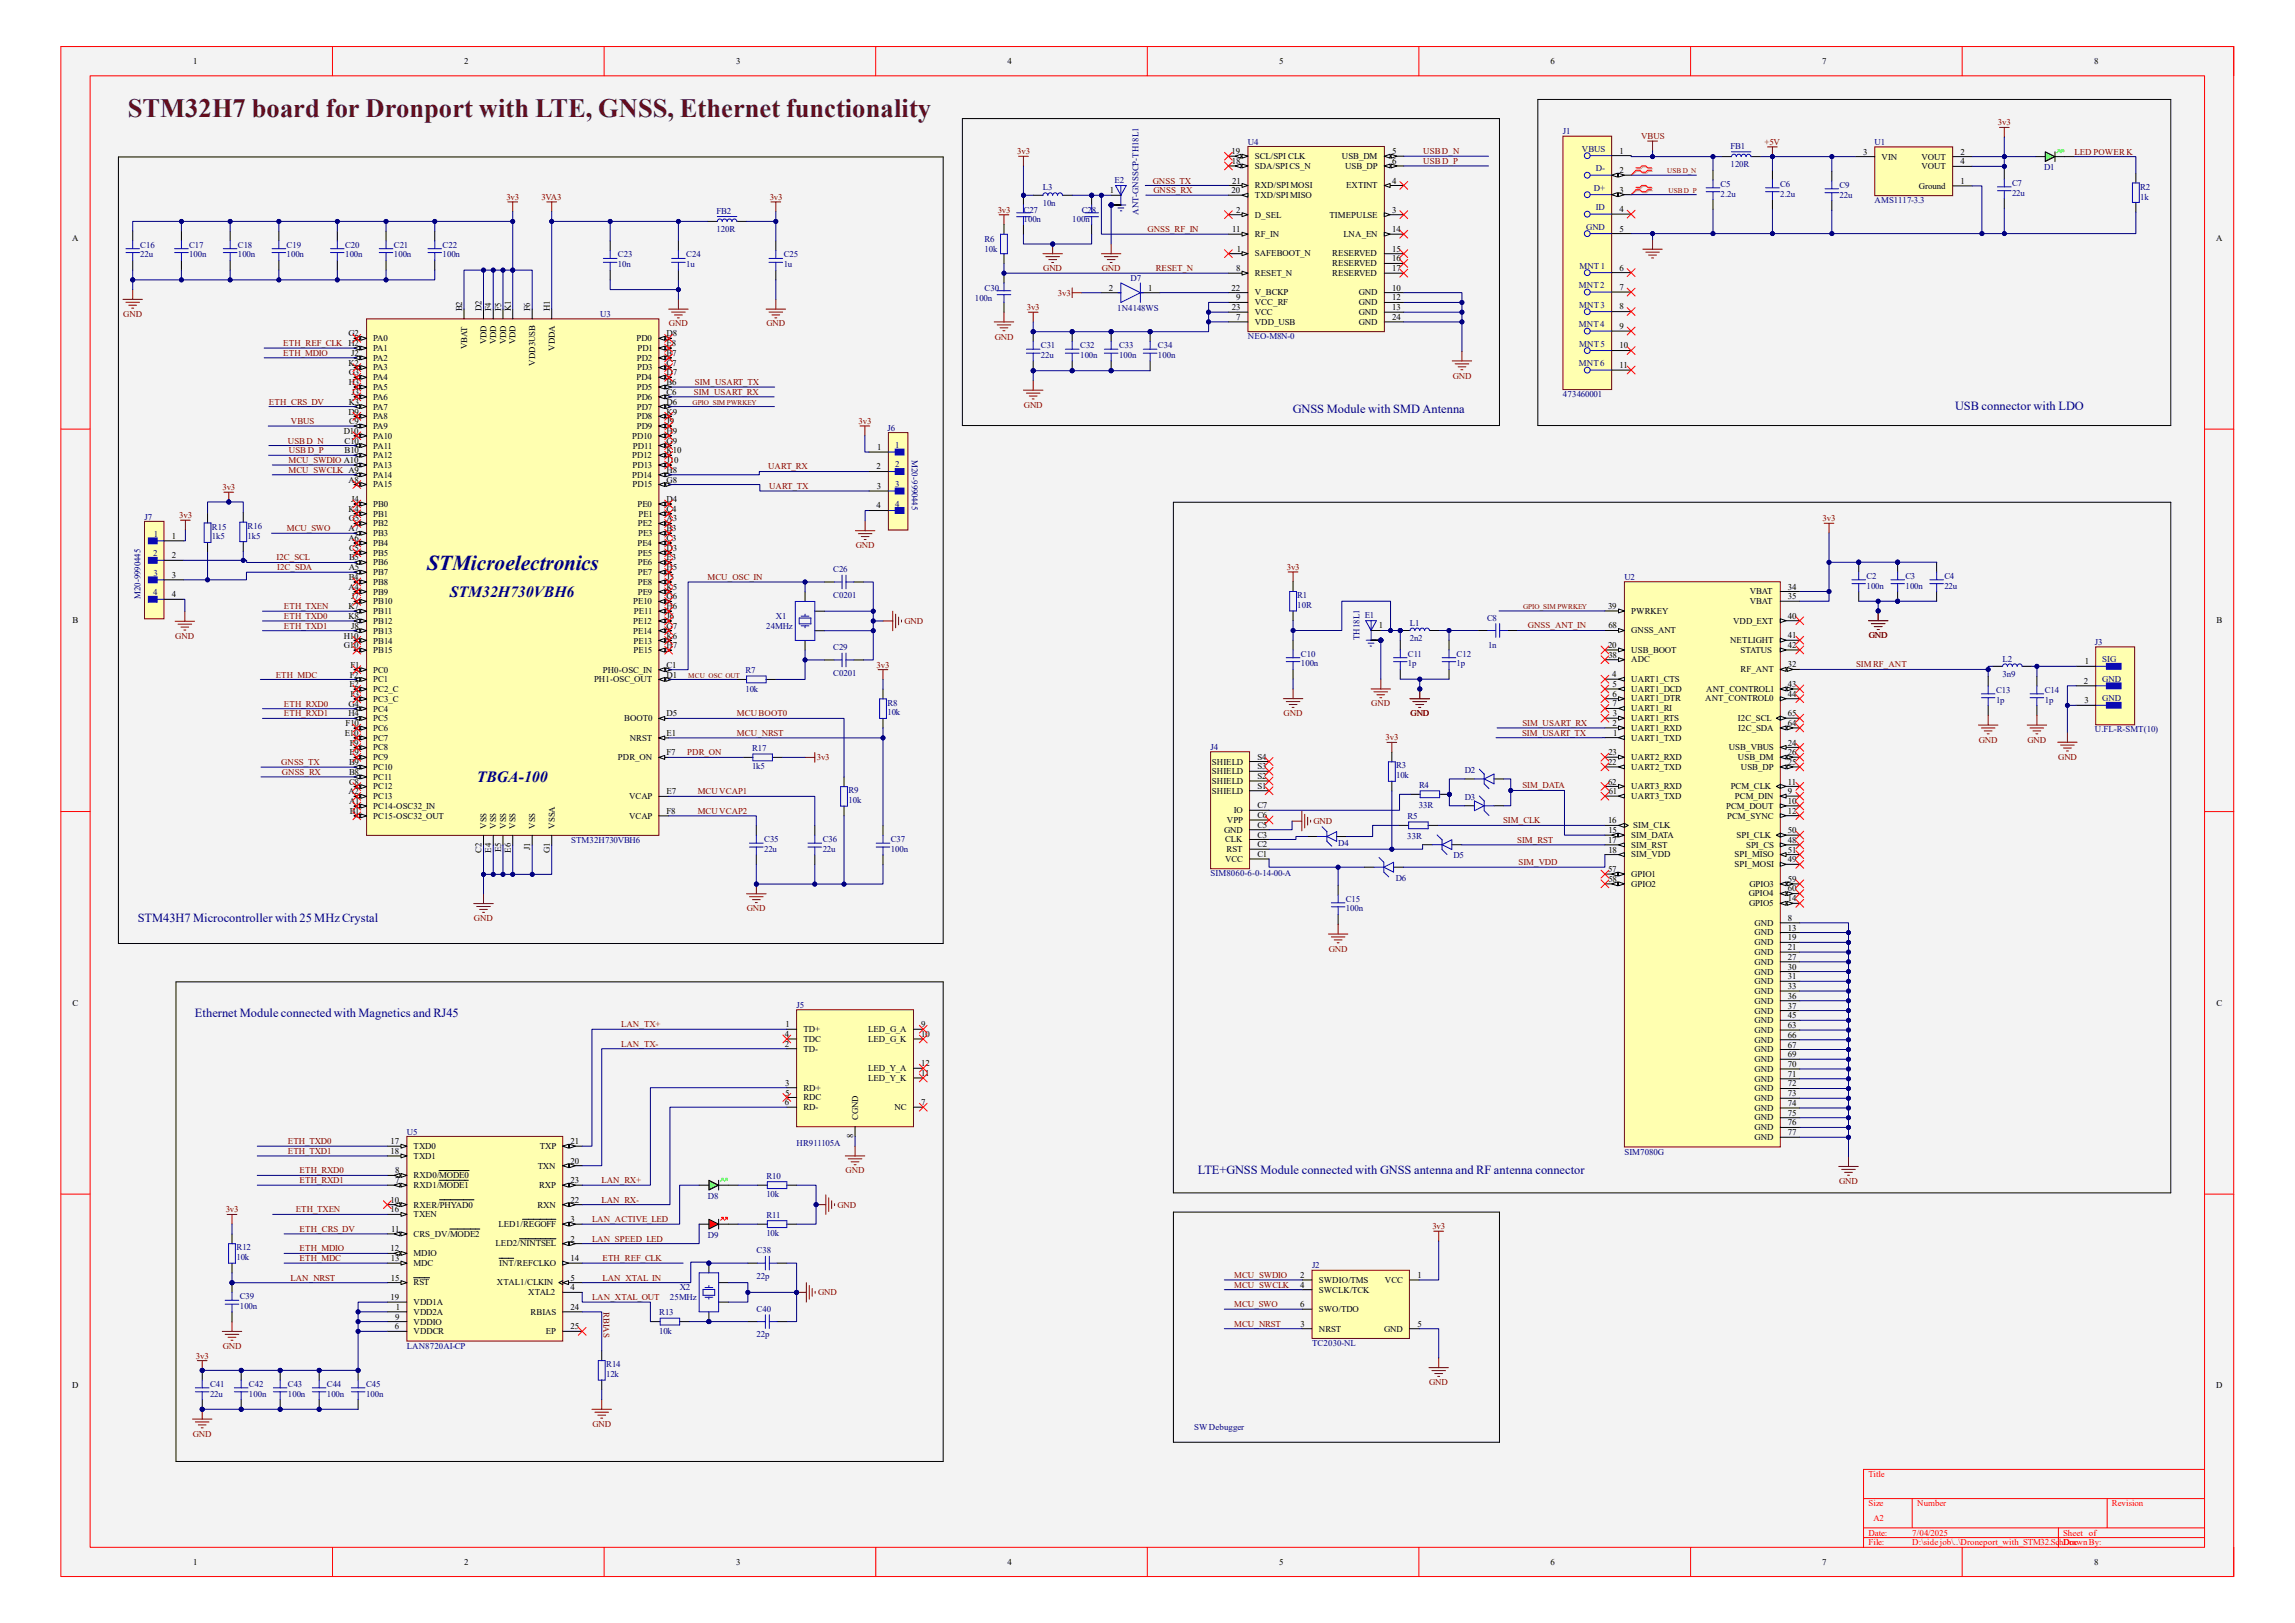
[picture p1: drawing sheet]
<svg xmlns="http://www.w3.org/2000/svg" width="297mm" height="210mm" viewBox="0 0 297 210" stroke-linecap="round" stroke-linejoin="round" font-family="sans-serif">
<defs><g id="words">
<text font-size="3.4" fill="#4c1130" x="16.6" y="15.2">STM32H7 board for Dronport with LTE, GNSS, Ethernet functionality</text>
<text font-size="2.8" fill="#000080" x="55.3" y="73.7">STMicroelectronics</text>
<g font-size="2" fill="#000080">
<text x="58.2" y="77.3">STM32H730VBH6</text>
<text x="61.7" y="101.2">TBGA-100</text>
</g>
<g font-size="1.6" fill="#000080">
<text x="167.3" y="53.5">GNSS Module with SMD Antenna</text>
<text x="253" y="53.1">USB connector with LDO</text>
<text x="17.8" y="119.3">STM43H7 Microcontroller with 25 MHz Crystal</text>
<text x="25.2" y="131.7">Ethernet Module connected with Magnetics and RJ45</text>
<text x="155" y="151.9">LTE+GNSS Module connected with GNSS antenna and RF antenna connector</text>
</g>
<g font-size="1.1">
<text x="25" y="8.3">1</text>
<text x="60.1" y="8.3">2</text>
<text x="95.3" y="8.3">3</text>
<text x="130.4" y="8.3">4</text>
<text x="165.6" y="8.3">5</text>
<text x="200.7" y="8.3">6</text>
<text x="235.8" y="8.3">7</text>
<text x="271" y="8.3">8</text>
<text x="159.4" y="19.9">19</text>
<text x="159.4" y="21.2">18</text>
<text x="159.5" y="23.7">21</text>
<text x="162.4" y="21.8">SDA/SPI CS_N</text>
<text x="162.4" y="20.6">SCL/SPI CLK</text>
<text x="173.7" y="20.6">USB_DM</text>
<text x="174.1" y="21.8">USB_DP</text>
<text x="180.2" y="23.7">4</text>
<text x="180.2" y="19.9">5</text>
<text x="180.2" y="21.2">6</text>
<text x="209.6" y="19.9">1</text>
<text x="209.6" y="22.4">2</text>
<text x="241.1" y="20">3</text>
<text x="243.5" y="20.7">VIN</text>
<text x="248.7" y="20.7">VOUT</text>
<text x="248.7" y="21.9">VOUT</text>
<text x="253.7" y="20">2</text>
<text x="253.7" y="21.3">4</text>
<text x="253.7" y="23.8">1</text>
<text x="143.6" y="25">1</text>
<text x="159.4" y="25">20</text>
<text x="160" y="27.5">2</text>
<text x="162.4" y="28.2">D_SEL</text>
<text x="162.4" y="25.7">TXD/SPI MISO</text>
<text x="162.4" y="24.4">RXD/SPI MOSI</text>
<text x="172" y="28.2">TIMEPULSE</text>
<text x="174.2" y="24.4">EXTINT</text>
<text x="180.2" y="27.5">3</text>
<text x="209.6" y="24.9">3</text>
<text x="209.6" y="27.4">4</text>
<text x="209.6" y="30">5</text>
<text x="248.3" y="24.4">Ground</text>
<text x="9.4" y="31.2">A</text>
<text x="159.5" y="30.1">11</text>
<text x="160" y="35.1">8</text>
<text x="160.1" y="32.6">1</text>
<text x="162.4" y="33.2">SAFEBOOT_N</text>
<text x="162.4" y="30.7">RF_IN</text>
<text x="162.4" y="35.7">RESET_N</text>
<text x="172.4" y="33.2">RESERVED</text>
<text x="172.4" y="34.5">RESERVED</text>
<text x="172.4" y="35.7">RESERVED</text>
<text x="173.9" y="30.7">LNA_EN</text>
<text x="180.2" y="30.1">14</text>
<text x="180.2" y="32.6">15</text>
<text x="180.2" y="33.8">16</text>
<text x="180.2" y="35.1">17</text>
<text x="209.6" y="35">6</text>
<text x="286.8" y="31.2">A</text>
<text x="59.8" y="40.3" transform="rotate(-90 59.8 40.3)">B2</text>
<text x="62.3" y="40.3" transform="rotate(-90 62.3 40.3)">D2</text>
<text x="63.6" y="40.3" transform="rotate(-90 63.6 40.3)">F4</text>
<text x="64.9" y="40.3" transform="rotate(-90 64.9 40.3)">F5</text>
<text x="66.1" y="40.3" transform="rotate(-90 66.1 40.3)">K1</text>
<text x="68.6" y="40.3" transform="rotate(-90 68.6 40.3)">F6</text>
<text x="71.2" y="40.3" transform="rotate(-90 71.2 40.3)">H1</text>
<text x="143.5" y="37.6">2</text>
<text x="148.6" y="37.6">1</text>
<text x="159.4" y="37.6">22</text>
<text x="159.4" y="40.1">23</text>
<text x="160" y="41.4">7</text>
<text x="160" y="38.9">9</text>
<text x="162.4" y="38.2">V_BCKP</text>
<text x="162.4" y="40.8">VCC</text>
<text x="162.4" y="39.5">VCC_RF</text>
<text x="175.9" y="38.2">GND</text>
<text x="175.9" y="39.5">GND</text>
<text x="175.9" y="40.8">GND</text>
<text x="180.2" y="37.6">10</text>
<text x="180.2" y="38.9">12</text>
<text x="180.2" y="40.1">13</text>
<text x="180.2" y="41.4">24</text>
<text x="209.6" y="37.5">7</text>
<text x="209.6" y="40">8</text>
<text x="45.1" y="43.5">G2</text>
<text x="45.1" y="47.3">K2</text>
<text x="45.5" y="46.1">J2</text>
<text x="48.3" y="44.2">PA0</text>
<text x="48.3" y="45.4">PA1</text>
<text x="48.3" y="46.7">PA2</text>
<text x="48.3" y="47.9">PA3</text>
<text x="60.5" y="45.2" transform="rotate(-90 60.5 45.2)">VBAT</text>
<text x="63" y="44.6" transform="rotate(-90 63 44.6)">VDD</text>
<text x="64.2" y="44.6" transform="rotate(-90 64.2 44.6)">VDD</text>
<text x="65.5" y="44.6" transform="rotate(-90 65.5 44.6)">VDD</text>
<text x="66.7" y="44.6" transform="rotate(-90 66.7 44.6)">VDD</text>
<text x="69.3" y="47.3" transform="rotate(-90 69.3 47.3)">VDD3USB</text>
<text x="71.8" y="45.4" transform="rotate(-90 71.8 45.4)">VDDA</text>
<text x="82.4" y="44.2">PD0</text>
<text x="82.4" y="46.7">PD2</text>
<text x="82.5" y="47.9">PD3</text>
<text x="82.5" y="45.4">PD1</text>
<text x="86.3" y="46.1">B7</text>
<text x="86.3" y="47.3">C7</text>
<text x="86.3" y="43.5">D8</text>
<text x="86.3" y="44.8">E8</text>
<text x="162.4" y="42">VDD_USB</text>
<text x="175.9" y="42">GND</text>
<text x="209.6" y="42.6">9</text>
<text x="209.6" y="45.1">10</text>
<text x="209.6" y="47.6">11</text>
<text x="45.1" y="53.6">D9</text>
<text x="45.1" y="48.6">G3</text>
<text x="45.1" y="49.8">H3</text>
<text x="45.1" y="52.4">K3</text>
<text x="45.5" y="51.1">J3</text>
<text x="48.3" y="49.2">PA4</text>
<text x="48.3" y="50.5">PA5</text>
<text x="48.3" y="51.7">PA6</text>
<text x="48.3" y="53">PA7</text>
<text x="82.4" y="49.2">PD4</text>
<text x="82.4" y="50.5">PD5</text>
<text x="82.4" y="51.7">PD6</text>
<text x="82.4" y="53">PD7</text>
<text x="86.3" y="49.8">B6</text>
<text x="86.3" y="51.1">C6</text>
<text x="86.3" y="52.4">D6</text>
<text x="86.3" y="48.6">D7</text>
<text x="86.3" y="53.6">K9</text>
<text x="44.5" y="56.1">D10</text>
<text x="44.6" y="58.7">B10</text>
<text x="44.6" y="57.4">C10</text>
<text x="45.2" y="54.9">C9</text>
<text x="48.3" y="59.3">PA12</text>
<text x="48.3" y="55.5">PA9</text>
<text x="48.3" y="58">PA11</text>
<text x="48.3" y="54.2">PA8</text>
<text x="48.3" y="56.8">PA10</text>
<text x="81.8" y="56.8">PD10</text>
<text x="81.8" y="59.3">PD12</text>
<text x="81.9" y="58">PD11</text>
<text x="82.4" y="55.5">PD9</text>
<text x="82.4" y="54.2">PD8</text>
<text x="86.3" y="57.4">G9</text>
<text x="86.3" y="56.1">H9</text>
<text x="86.3" y="54.9">J9</text>
<text x="86.3" y="59.9">J10</text>
<text x="86.3" y="58.7">K10</text>
<text x="113.5" y="58.3">1</text>
<text x="45.1" y="62.4">A8</text>
<text x="45.5" y="65">J4</text>
<text x="48.3" y="63.1">PA15</text>
<text x="48.3" y="61.8">PA14</text>
<text x="48.3" y="60.5">PA13</text>
<text x="48.3" y="65.6">PB0</text>
<text x="81.8" y="61.8">PD14</text>
<text x="81.9" y="63.1">PD15</text>
<text x="81.9" y="60.5">PD13</text>
<text x="82.5" y="65.6">PE0</text>
<text x="86.3" y="65">D4</text>
<text x="86.3" y="62.4">G8</text>
<text x="86.3" y="61.2">H8</text>
<text x="113.5" y="60.7">2</text>
<text x="113.5" y="65.8">4</text>
<text x="113.5" y="63.3">3</text>
<text x="22.2" y="69.7">1</text>
<text x="45.1" y="70">A6</text>
<text x="45.1" y="68.7">A7</text>
<text x="45.1" y="66.2">K4</text>
<text x="45.1" y="67.5">G5</text>
<text x="45.2" y="71.3">C5</text>
<text x="48.3" y="70.7">PB4</text>
<text x="48.3" y="69.4">PB3</text>
<text x="48.3" y="71.9">PB5</text>
<text x="48.3" y="68.1">PB2</text>
<text x="48.3" y="66.8">PB1</text>
<text x="82.5" y="70.7">PE4</text>
<text x="82.5" y="68.1">PE2</text>
<text x="82.5" y="71.9">PE5</text>
<text x="82.6" y="69.4">PE3</text>
<text x="82.6" y="66.8">PE1</text>
<text x="86.3" y="67.5">A3</text>
<text x="86.3" y="68.7">B3</text>
<text x="86.3" y="70">C3</text>
<text x="86.3" y="66.2">C4</text>
<text x="86.3" y="71.3">D3</text>
<text x="22.2" y="72.3">2</text>
<text x="22.2" y="74.8">3</text>
<text x="22.2" y="77.3">4</text>
<text x="45.1" y="76.3">A4</text>
<text x="45.1" y="73.8">A5</text>
<text x="45.1" y="75.1">B4</text>
<text x="45.2" y="72.5">B5</text>
<text x="45.5" y="77.6">J7</text>
<text x="48.3" y="77">PB9</text>
<text x="48.3" y="74.4">PB7</text>
<text x="48.3" y="75.7">PB8</text>
<text x="48.3" y="73.2">PB6</text>
<text x="82.5" y="73.2">PE6</text>
<text x="82.5" y="74.4">PE7</text>
<text x="82.5" y="75.7">PE8</text>
<text x="82.5" y="77">PE9</text>
<text x="86.3" y="72.5">E3</text>
<text x="86.3" y="77.6">G6</text>
<text x="86.3" y="73.8">H5</text>
<text x="86.3" y="75.1">J5</text>
<text x="86.3" y="76.3">K5</text>
<text x="226.4" y="76.9">VBAT</text>
<text x="231.4" y="76.3">34</text>
<text x="231.4" y="77.6">35</text>
<text x="9.4" y="80.6">B</text>
<text x="44.5" y="83.9">G10</text>
<text x="44.5" y="82.6">H10</text>
<text x="45.1" y="78.8">K7</text>
<text x="45.1" y="80.1">K8</text>
<text x="45.5" y="81.4">J8</text>
<text x="48.3" y="83.3">PB14</text>
<text x="48.3" y="78.2">PB10</text>
<text x="48.3" y="82">PB13</text>
<text x="48.3" y="79.5">PB11</text>
<text x="48.3" y="80.7">PB12</text>
<text x="82" y="78.2">PE10</text>
<text x="82" y="82">PE14</text>
<text x="82" y="80.7">PE12</text>
<text x="82" y="83.3">PE13</text>
<text x="82" y="79.5">PE11</text>
<text x="86.3" y="81.4">G7</text>
<text x="86.3" y="78.8">H6</text>
<text x="86.3" y="83.9">H7</text>
<text x="86.3" y="80.1">J6</text>
<text x="86.3" y="82.6">K6</text>
<text x="178.4" y="81.3">1</text>
<text x="208.1" y="78.8">39</text>
<text x="208.1" y="83.9">20</text>
<text x="208.2" y="81.3">68</text>
<text x="211.1" y="79.4">PWRKEY</text>
<text x="211.1" y="82">GNSS_ANT</text>
<text x="223.9" y="83.2">NETLIGHT</text>
<text x="224.3" y="80.7">VDD_EXT</text>
<text x="226.4" y="78.2">VBAT</text>
<text x="231.4" y="80.1">40</text>
<text x="231.4" y="82.6">41</text>
<text x="231.4" y="83.9">42</text>
<text x="286.9" y="80.6">B</text>
<text x="45.2" y="88.9">E2</text>
<text x="45.3" y="87.7">F2</text>
<text x="45.4" y="86.4">F1</text>
<text x="48.3" y="89.5">PC2_C</text>
<text x="48.3" y="87">PC0</text>
<text x="48.3" y="88.3">PC1</text>
<text x="48.3" y="84.5">PB15</text>
<text x="76.9" y="88.3">PH1-OSC_OUT</text>
<text x="78" y="87">PH0-OSC_IN</text>
<text x="82" y="84.5">PE15</text>
<text x="86.3" y="86.4">C1</text>
<text x="86.3" y="87.7">D1</text>
<text x="208.2" y="85.1">38</text>
<text x="208.7" y="87.6">4</text>
<text x="208.7" y="88.9">5</text>
<text x="211.1" y="84.5">USB_BOOT</text>
<text x="211.1" y="85.7">ADC</text>
<text x="211.1" y="88.3">UART1_CTS</text>
<text x="211.1" y="89.5">UART1_DCD</text>
<text x="220.8" y="89.5">ANT_CONTROL1</text>
<text x="225.3" y="84.5">STATUS</text>
<text x="225.3" y="87">RF_ANT</text>
<text x="231.4" y="86.4">32</text>
<text x="231.4" y="88.9">43</text>
<text x="269.7" y="88.5">2</text>
<text x="269.8" y="86">1</text>
<text x="44.6" y="95.2">E10</text>
<text x="44.7" y="94">F10</text>
<text x="45.1" y="91.4">G4</text>
<text x="45.1" y="92.7">H4</text>
<text x="45.3" y="90.2">F3</text>
<text x="48.3" y="95.8">PC7</text>
<text x="48.3" y="90.8">PC3_C</text>
<text x="48.3" y="94.6">PC6</text>
<text x="48.3" y="92.1">PC4</text>
<text x="48.3" y="93.3">PC5</text>
<text x="80.8" y="93.3">BOOT0</text>
<text x="81.5" y="95.8">NRST</text>
<text x="86.3" y="92.7">D5</text>
<text x="86.3" y="95.2">E1</text>
<text x="208.7" y="90.2">6</text>
<text x="208.7" y="91.4">7</text>
<text x="208.7" y="93.9">2</text>
<text x="208.7" y="92.7">3</text>
<text x="208.8" y="95.2">1</text>
<text x="211.1" y="90.8">UART1_DTR</text>
<text x="211.1" y="92">UART1_RI</text>
<text x="211.1" y="93.3">UART1_RTS</text>
<text x="211.1" y="94.6">UART1_RXD</text>
<text x="211.1" y="95.8">UART1_TXD</text>
<text x="220.7" y="90.8">ANT_CONTROL0</text>
<text x="224.9" y="93.3">I2C_SCL</text>
<text x="225" y="94.6">I2C_SDA</text>
<text x="231.4" y="90.2">44</text>
<text x="231.4" y="92.7">65</text>
<text x="231.4" y="93.9">64</text>
<text x="269.7" y="91">3</text>
<text x="45.2" y="100.3">B8</text>
<text x="45.2" y="99">B9</text>
<text x="45.2" y="101.5">C8</text>
<text x="45.2" y="97.7">E9</text>
<text x="45.3" y="96.5">F9</text>
<text x="48.3" y="100.9">PC11</text>
<text x="48.3" y="99.7">PC10</text>
<text x="48.3" y="98.4">PC9</text>
<text x="48.3" y="97.1">PC8</text>
<text x="80" y="98.4">PDR_ON</text>
<text x="86.3" y="97.7">F7</text>
<text x="156.8" y="101.4">SHIELD</text>
<text x="156.8" y="100.2">SHIELD</text>
<text x="156.8" y="98.9">SHIELD</text>
<text x="162.7" y="100.8">S2</text>
<text x="162.7" y="99.5">S3</text>
<text x="162.7" y="98.3">S4</text>
<text x="208.1" y="99">22</text>
<text x="208.1" y="101.5">62</text>
<text x="208.2" y="97.7">23</text>
<text x="211.1" y="98.3">UART2_RXD</text>
<text x="211.1" y="99.6">UART2_TXD</text>
<text x="223.7" y="97.1">USB_VBUS</text>
<text x="224.9" y="98.3">USB_DM</text>
<text x="225.3" y="99.6">USB_DP</text>
<text x="231.4" y="96.5">24</text>
<text x="231.4" y="97.7">26</text>
<text x="231.4" y="99">25</text>
<text x="231.4" y="101.5">11</text>
<text x="45.1" y="102.8">A2</text>
<text x="45.2" y="104.1">A1</text>
<text x="45.3" y="105.3">B1</text>
<text x="48.3" y="104.7">PC14-OSC32_IN</text>
<text x="48.3" y="103.4">PC13</text>
<text x="48.3" y="106">PC15-OSC32_OUT</text>
<text x="48.3" y="102.2">PC12</text>
<text x="63" y="107.2" transform="rotate(-90 63 107.2)">VSS</text>
<text x="64.2" y="107.2" transform="rotate(-90 64.2 107.2)">VSS</text>
<text x="65.5" y="107.2" transform="rotate(-90 65.5 107.2)">VSS</text>
<text x="66.7" y="107.2" transform="rotate(-90 66.7 107.2)">VSS</text>
<text x="69.3" y="107.2" transform="rotate(-90 69.3 107.2)">VSS</text>
<text x="71.8" y="107.2" transform="rotate(-90 71.8 107.2)">VSSA</text>
<text x="81.4" y="103.4">VCAP</text>
<text x="81.4" y="106">VCAP</text>
<text x="86.3" y="102.8">E7</text>
<text x="86.3" y="105.3">F8</text>
<text x="156.8" y="102.7">SHIELD</text>
<text x="158.4" y="107.7">GND</text>
<text x="158.8" y="106.5">VPP</text>
<text x="159.7" y="105.2">IO</text>
<text x="162.7" y="107.1">C5</text>
<text x="162.7" y="105.8">C6</text>
<text x="162.7" y="104.6">C7</text>
<text x="162.7" y="102.1">S1</text>
<text x="208.1" y="106.6">16</text>
<text x="208.2" y="107.8">15</text>
<text x="208.2" y="102.7">61</text>
<text x="211.1" y="102.2">UART3_RXD</text>
<text x="211.1" y="103.4">UART3_TXD</text>
<text x="211.4" y="107.2">SIM_CLK</text>
<text x="223.4" y="104.6">PCM_DOUT</text>
<text x="223.5" y="105.9">PCM_SYNC</text>
<text x="224" y="102.2">PCM_CLK</text>
<text x="224.5" y="103.4">PCM_DIN</text>
<text x="231.4" y="102.7">9</text>
<text x="231.4" y="104">10</text>
<text x="231.4" y="105.3">12</text>
<text x="231.4" y="107.8">50</text>
<text x="62.3" y="110.4" transform="rotate(-90 62.3 110.4)">C2</text>
<text x="63.6" y="110.3" transform="rotate(-90 63.6 110.3)">E4</text>
<text x="64.9" y="110.3" transform="rotate(-90 64.9 110.3)">E5</text>
<text x="66.1" y="110.3" transform="rotate(-90 66.1 110.3)">E6</text>
<text x="68.6" y="110" transform="rotate(-90 68.6 110)">J1</text>
<text x="71.2" y="110.4" transform="rotate(-90 71.2 110.4)">G1</text>
<text x="158.5" y="111.5">VCC</text>
<text x="158.5" y="109">CLK</text>
<text x="158.7" y="110.3">RST</text>
<text x="162.7" y="110.9">C1</text>
<text x="162.7" y="109.6">C2</text>
<text x="162.7" y="108.4">C3</text>
<text x="208.1" y="109.1">17</text>
<text x="208.1" y="112.9">57</text>
<text x="208.2" y="110.3">18</text>
<text x="211.1" y="108.5">SIM_DATA</text>
<text x="211.1" y="109.7">SIM_RST</text>
<text x="211.1" y="111">SIM_VDD</text>
<text x="211.1" y="113.5">GPIO1</text>
<text x="224.5" y="111">SPI_MISO</text>
<text x="224.5" y="112.2">SPI_MOSI</text>
<text x="224.7" y="108.5">SPI_CLK</text>
<text x="226" y="109.7">SPI_CS</text>
<text x="231.4" y="109.1">48</text>
<text x="231.4" y="110.3">51</text>
<text x="231.4" y="111.6">49</text>
<text x="208.2" y="114.1">58</text>
<text x="211.1" y="114.7">GPIO2</text>
<text x="226.3" y="116">GPIO4</text>
<text x="226.4" y="117.3">GPIO5</text>
<text x="226.4" y="114.7">GPIO3</text>
<text x="227.1" y="119.8">GND</text>
<text x="231.4" y="114.1">59</text>
<text x="231.4" y="115.4">60</text>
<text x="231.4" y="116.6">14</text>
<text x="231.4" y="119.2">8</text>
<text x="227.1" y="121">GND</text>
<text x="227.1" y="122.3">GND</text>
<text x="227.1" y="123.6">GND</text>
<text x="227.1" y="124.8">GND</text>
<text x="231.4" y="120.4">13</text>
<text x="231.4" y="121.7">19</text>
<text x="231.4" y="122.9">21</text>
<text x="231.4" y="124.2">27</text>
<text x="231.4" y="125.5">30</text>
<text x="9.4" y="130.1">C</text>
<text x="227.1" y="126.1">GND</text>
<text x="227.1" y="127.3">GND</text>
<text x="227.1" y="128.6">GND</text>
<text x="227.1" y="129.9">GND</text>
<text x="227.1" y="131.1">GND</text>
<text x="231.4" y="126.7">31</text>
<text x="231.4" y="128">33</text>
<text x="231.4" y="129.2">36</text>
<text x="231.4" y="130.5">37</text>
<text x="231.4" y="131.8">45</text>
<text x="286.9" y="130.1">C</text>
<text x="101.6" y="135.5">2</text>
<text x="101.6" y="134.2">4</text>
<text x="101.6" y="132.9">1</text>
<text x="104" y="133.6">TD+</text>
<text x="104" y="136.1">TD-</text>
<text x="104" y="134.8">TDC</text>
<text x="112.4" y="133.6">LED_G_A</text>
<text x="112.4" y="134.8">LED_G_K</text>
<text x="119.2" y="132.9">9</text>
<text x="119.2" y="134.2">10</text>
<text x="119.2" y="138">12</text>
<text x="227.1" y="132.4">GND</text>
<text x="227.1" y="133.6">GND</text>
<text x="227.1" y="134.9">GND</text>
<text x="227.1" y="136.2">GND</text>
<text x="227.1" y="137.5">GND</text>
<text x="231.4" y="133">63</text>
<text x="231.4" y="134.3">66</text>
<text x="231.4" y="135.6">67</text>
<text x="231.4" y="136.8">69</text>
<text x="101.6" y="143">6</text>
<text x="101.6" y="140.5">3</text>
<text x="101.6" y="141.8">5</text>
<text x="104" y="141.1">RD+</text>
<text x="104" y="142.4">RDC</text>
<text x="104" y="143.6">RD-</text>
<text x="112.4" y="139.9">LED_Y_K</text>
<text x="112.4" y="138.6">LED_Y_A</text>
<text x="115.8" y="143.6">NC</text>
<text x="119.2" y="143">7</text>
<text x="119.2" y="139.2">11</text>
<text x="227.1" y="138.7">GND</text>
<text x="227.1" y="140">GND</text>
<text x="227.1" y="141.2">GND</text>
<text x="227.1" y="142.5">GND</text>
<text x="227.1" y="143.8">GND</text>
<text x="231.4" y="138.1">70</text>
<text x="231.4" y="139.3">71</text>
<text x="231.4" y="140.6">72</text>
<text x="231.4" y="141.9">73</text>
<text x="231.4" y="143.1">74</text>
<text x="50.5" y="148.1">17</text>
<text x="50.5" y="149.3">18</text>
<text x="53.5" y="148.7">TXD0</text>
<text x="53.5" y="149.9">TXD1</text>
<text x="69.8" y="148.7">TXP</text>
<text x="73.8" y="148.1">21</text>
<text x="110.4" y="147.3" transform="rotate(-90 110.4 147.3)">8</text>
<text x="111" y="144.9" transform="rotate(-90 111 144.9)">CGND</text>
<text x="227.1" y="145">GND</text>
<text x="227.1" y="146.3">GND</text>
<text x="227.1" y="147.5">GND</text>
<text x="231.4" y="144.4">75</text>
<text x="231.4" y="145.6">76</text>
<text x="231.4" y="146.9">77</text>
<text x="50.5" y="155.6">10</text>
<text x="51.1" y="153.1">7</text>
<text x="51.1" y="151.8">8</text>
<text x="53.5" y="153.8">RXD1/MODE1</text>
<text x="53.5" y="152.5">RXD0/MODE0</text>
<text x="69.6" y="151.2">TXN</text>
<text x="69.8" y="153.8">RXP</text>
<text x="73.8" y="150.6">20</text>
<text x="73.8" y="153.1">23</text>
<text x="73.8" y="155.6">22</text>
<text x="50.5" y="161.9">12</text>
<text x="50.5" y="156.9">16</text>
<text x="50.6" y="159.4">11</text>
<text x="53.5" y="156.3">RXER/PHYAD0</text>
<text x="53.5" y="160">CRS_DV/MODE2</text>
<text x="53.5" y="157.5">TXEN</text>
<text x="64.1" y="161.3">LED2/NINTSEL</text>
<text x="64.5" y="158.8">LED1/REGOFF</text>
<text x="69.6" y="156.3">RXN</text>
<text x="73.8" y="158.2">3</text>
<text x="73.8" y="160.7">2</text>
<text x="50.6" y="163.2">13</text>
<text x="50.6" y="165.7">15</text>
<text x="53.5" y="162.6">MDIO</text>
<text x="53.5" y="163.8">MDC</text>
<text x="53.5" y="166.3">RST</text>
<text x="64.3" y="166.3">XTAL1/CLKIN</text>
<text x="64.6" y="163.8">INT/REFCLKO</text>
<text x="68.4" y="167.6">XTAL2</text>
<text x="73.8" y="165.7">5</text>
<text x="73.8" y="167">4</text>
<text x="73.8" y="163.2">14</text>
<text x="168.3" y="165.4">2</text>
<text x="168.3" y="166.6">4</text>
<text x="170.7" y="166">SWDIO/TMS</text>
<text x="170.7" y="167.3">SWCLK/TCK</text>
<text x="179.2" y="166">VCC</text>
<text x="183.4" y="165.4">1</text>
<text x="50.5" y="168.2">19</text>
<text x="51.1" y="172">6</text>
<text x="51.1" y="170.8">9</text>
<text x="51.2" y="169.5">1</text>
<text x="53.5" y="168.9">VDD1A</text>
<text x="53.5" y="170.1">VDD2A</text>
<text x="53.5" y="171.4">VDDIO</text>
<text x="53.5" y="172.6">VDDCR</text>
<text x="68.7" y="170.1">RBIAS</text>
<text x="70.7" y="172.6">EP</text>
<text x="73.8" y="169.5">24</text>
<text x="73.8" y="172">25</text>
<text x="168.3" y="169.2">6</text>
<text x="168.3" y="171.7">3</text>
<text x="170.7" y="172.3">NRST</text>
<text x="170.7" y="169.8">SWO/TDO</text>
<text x="179.1" y="172.3">GND</text>
<text x="183.4" y="171.7">5</text>
<text x="9.4" y="179.6">D</text>
<text x="286.8" y="179.6">D</text>
<text x="25" y="202.5">1</text>
<text x="60.1" y="202.5">2</text>
<text x="95.3" y="202.5">3</text>
<text x="130.4" y="202.5">4</text>
<text x="165.6" y="202.5">5</text>
<text x="200.7" y="202.5">6</text>
<text x="235.8" y="202.5">7</text>
<text x="271" y="202.5">8</text>
</g>
<g font-size="1.1" fill="#000080">
<text x="202.3" y="17.4">J1</text>
<text x="144.2" y="23.6">E2</text>
<text x="161.5" y="18.7">U4</text>
<text x="204.7" y="19.6">VBUS</text>
<text x="206.5" y="22.1">D-</text>
<text x="223.9" y="19.3">FB1</text>
<text x="223.9" y="21.6">120R</text>
<text x="242.6" y="18.8">U1</text>
<text x="264.5" y="22">D1</text>
<text x="92.7" y="27.6">FB2</text>
<text x="132.5" y="27.5">C27</text>
<text x="132.5" y="28.8">100n</text>
<text x="135" y="24.6">L3</text>
<text x="135" y="26.7">10n</text>
<text x="138.8" y="28.8">100n</text>
<text x="140" y="27.5">C28</text>
<text x="147.3" y="27.8" transform="rotate(-90 147.3 27.8)">ANT-GNSSCP-TH18L1</text>
<text x="205.3" y="29.7">GND</text>
<text x="206.2" y="24.7">D+</text>
<text x="206.5" y="27.2">ID</text>
<text x="222.7" y="24.2">C5</text>
<text x="222.7" y="25.4">2.2u</text>
<text x="230.4" y="24.2">C6</text>
<text x="230.4" y="25.4">2.2u</text>
<text x="238.1" y="24.3">C9</text>
<text x="238.1" y="25.6">22u</text>
<text x="242.6" y="26.3">AMS1117-3.3</text>
<text x="260.4" y="24">C7</text>
<text x="260.4" y="25.3">22u</text>
<text x="277" y="24.6">R2</text>
<text x="277" y="25.8">1k</text>
<text x="18.2" y="32">C16</text>
<text x="18.2" y="33.3">22u</text>
<text x="24.5" y="32">C17</text>
<text x="24.5" y="33.3">100n</text>
<text x="30.8" y="32">C18</text>
<text x="30.8" y="33.3">100n</text>
<text x="37.1" y="32">C19</text>
<text x="37.1" y="33.3">100n</text>
<text x="44.7" y="32">C20</text>
<text x="44.7" y="33.3">100n</text>
<text x="51" y="32">C21</text>
<text x="51" y="33.3">100n</text>
<text x="57.3" y="32">C22</text>
<text x="57.3" y="33.3">100n</text>
<text x="80" y="33.3">C23</text>
<text x="80" y="34.6">10n</text>
<text x="88.8" y="33.3">C24</text>
<text x="88.8" y="34.6">1u</text>
<text x="92.7" y="30">120R</text>
<text x="101.4" y="33.3">C25</text>
<text x="101.4" y="34.6">1u</text>
<text x="127.4" y="31.3">R6</text>
<text x="127.4" y="32.6">10k</text>
<text x="204.4" y="34.8">MNT 1</text>
<text x="77.7" y="41">U3</text>
<text x="126.2" y="38.9">100n</text>
<text x="127.4" y="37.6">C30</text>
<text x="144.6" y="40.3">1N4148WS</text>
<text x="146.3" y="36.4">D7</text>
<text x="204.3" y="37.3">MNT 2</text>
<text x="204.4" y="39.8">MNT 3</text>
<text x="134.7" y="45">C31</text>
<text x="134.7" y="46.3">22u</text>
<text x="139.8" y="45">C32</text>
<text x="139.8" y="46.3">100n</text>
<text x="144.8" y="45">C33</text>
<text x="144.8" y="46.3">100n</text>
<text x="149.9" y="45">C34</text>
<text x="149.9" y="46.3">100n</text>
<text x="161.5" y="43.9">NEO-M8N-0</text>
<text x="204.3" y="42.3">MNT 4</text>
<text x="204.3" y="47.4">MNT 6</text>
<text x="204.4" y="44.9">MNT 5</text>
<text x="202.3" y="51.4">473460001</text>
<text x="114.9" y="55.7">J6</text>
<text x="115.9" y="58">1</text>
<text x="118" y="59.5" transform="rotate(90 118 59.5)">M20-9990445</text>
<text x="115.9" y="60.5">2</text>
<text x="115.9" y="63">3</text>
<text x="115.9" y="65.6">4</text>
<text x="18.7" y="67.2">J7</text>
<text x="19.9" y="69.5">1</text>
<text x="27.4" y="68.5">R15</text>
<text x="27.4" y="69.8">1k5</text>
<text x="32" y="68.5">R16</text>
<text x="32" y="69.7">1k5</text>
<text x="18.2" y="77.6" transform="rotate(-90 18.2 77.6)">M20-9990445</text>
<text x="19.8" y="72">2</text>
<text x="19.8" y="77">4</text>
<text x="19.9" y="74.5">3</text>
<text x="107.8" y="74">C26</text>
<text x="107.8" y="77.3">C0201</text>
<text x="167.9" y="77.4">R1</text>
<text x="210.2" y="75">U2</text>
<text x="241.6" y="74.9">C2</text>
<text x="241.6" y="76.2">100n</text>
<text x="246.6" y="74.9">C3</text>
<text x="246.6" y="76.2">100n</text>
<text x="251.6" y="74.9">C4</text>
<text x="251.6" y="76.2">22u</text>
<text x="99.1" y="81.4">24MHz</text>
<text x="100.4" y="80.1">X1</text>
<text x="167.9" y="78.7">10R</text>
<text x="175.9" y="82.8" transform="rotate(-90 175.9 82.8)">TH18L1</text>
<text x="176.6" y="79.9">E1</text>
<text x="182.5" y="80.9">L1</text>
<text x="182.5" y="83">2n2</text>
<text x="192.4" y="80.3">C8</text>
<text x="192.6" y="83.9">1n</text>
<text x="271.1" y="83.4">J3</text>
<text x="96.5" y="87.1">R7</text>
<text x="96.5" y="89.5">10k</text>
<text x="107.8" y="84.1">C29</text>
<text x="107.8" y="87.4">C0201</text>
<text x="168.4" y="85">C10</text>
<text x="168.4" y="86.2">100n</text>
<text x="182.2" y="85">C11</text>
<text x="182.2" y="86.2">1p</text>
<text x="188.5" y="85">C12</text>
<text x="188.5" y="86.2">1p</text>
<text x="258.3" y="89.7">C13</text>
<text x="259.2" y="85.6">L2</text>
<text x="259.2" y="87.6">3n9</text>
<text x="264.6" y="89.7">C14</text>
<text x="272.1" y="85.7">SIG</text>
<text x="272.1" y="88.2">GND</text>
<text x="114.9" y="91.3">R8</text>
<text x="114.9" y="92.6">10k</text>
<text x="258.3" y="90.9">1p</text>
<text x="264.6" y="90.9">1p</text>
<text x="271.1" y="94.8">U.FL-R-SMT(10)</text>
<text x="272.1" y="90.8">GND</text>
<text x="97.3" y="97.2">R17</text>
<text x="97.3" y="99.6">1k5</text>
<text x="156.7" y="97">J4</text>
<text x="180.7" y="99.4">R3</text>
<text x="180.7" y="100.7">10k</text>
<text x="183.6" y="101.9">R4</text>
<text x="189.6" y="100">D2</text>
<text x="109.8" y="102.7">R9</text>
<text x="109.8" y="103.9">10k</text>
<text x="182.2" y="106">R5</text>
<text x="183.6" y="104.5">33R</text>
<text x="189.6" y="103.5">D3</text>
<text x="73.9" y="109.1">STM32H730VBH6</text>
<text x="98.9" y="109">C35</text>
<text x="98.9" y="110.2">22u</text>
<text x="106.5" y="109">C36</text>
<text x="106.5" y="110.2">22u</text>
<text x="115.3" y="109">C37</text>
<text x="115.3" y="110.2">100n</text>
<text x="156.7" y="113.4">SIM8060-6-0-14-00-A</text>
<text x="173.2" y="109.5">D4</text>
<text x="180.6" y="114">D6</text>
<text x="182.1" y="108.5">33R</text>
<text x="188.1" y="111">D5</text>
<text x="174.2" y="116.7">C15</text>
<text x="174.2" y="117.9">100n</text>
<text x="103.1" y="130.4">J5</text>
<text x="52.7" y="146.8">U5</text>
<text x="103.1" y="148.3">HR911105A</text>
<text x="210.2" y="149.4">SIM7080G</text>
<text x="91.6" y="155.1">D8</text>
<text x="99.2" y="152.5">R10</text>
<text x="99.2" y="154.9">10k</text>
<text x="30.6" y="161.8">R12</text>
<text x="91.6" y="160.1">D9</text>
<text x="99.2" y="157.6">R11</text>
<text x="99.2" y="160">10k</text>
<text x="30.6" y="163.1">10k</text>
<text x="88" y="167">X2</text>
<text x="97.9" y="162.2">C38</text>
<text x="97.9" y="165.5">22p</text>
<text x="169.8" y="164.1">J2</text>
<text x="31" y="168.1">C39</text>
<text x="31" y="169.4">100n</text>
<text x="85.3" y="170.2">R13</text>
<text x="85.3" y="172.6">10k</text>
<text x="86.7" y="168.2">25MHz</text>
<text x="97.9" y="169.8">C40</text>
<text x="97.9" y="173">22p</text>
<text x="27.2" y="179.5">C41</text>
<text x="32.2" y="179.5">C42</text>
<text x="37.3" y="179.5">C43</text>
<text x="42.3" y="179.5">C44</text>
<text x="47.4" y="179.5">C45</text>
<text x="52.7" y="174.5">LAN8720AI-CP</text>
<text x="78.4" y="177">R14</text>
<text x="78.4" y="178.2">12k</text>
<text x="169.8" y="174.2">TC2030-NL</text>
<text x="27.2" y="180.7">22u</text>
<text x="32.2" y="180.7">100n</text>
<text x="37.3" y="180.7">100n</text>
<text x="42.3" y="180.7">100n</text>
<text x="47.4" y="180.7">100n</text>
<text x="154.6" y="185.1">SW Debugger</text>
</g>
<g font-size="1.1" fill="#800000">
<text x="212.4" y="18">VBUS</text>
<text x="258.6" y="16.2">3v3</text>
<text x="131.7" y="20">3v3</text>
<text x="149.2" y="23.7">GNSS_TX</text>
<text x="184.2" y="19.9">USB D_N</text>
<text x="184.2" y="21.2">USB D_P</text>
<text x="228.3" y="18.8">+5V</text>
<text x="268.5" y="20">LED POWER K</text>
<text x="65.5" y="25.9">3v3</text>
<text x="70.1" y="25.9">3VA3</text>
<text x="99.6" y="25.9">3v3</text>
<text x="129.1" y="27.5">3v3</text>
<text x="149.3" y="25">GNSS_RX</text>
<text x="135" y="35.1">GND</text>
<text x="142.6" y="35.1">GND</text>
<text x="148.5" y="30.1">GNSS_RF_IN</text>
<text x="149.6" y="35.1">RESET_N</text>
<text x="16" y="41">GND</text>
<text x="132.9" y="40.1">3v3</text>
<text x="136.9" y="38.3">3v3</text>
<text x="36.7" y="44.8">ETH_REF_CLK H2</text>
<text x="36.7" y="46.1">ETH_MDIO</text>
<text x="86.6" y="42.2">GND</text>
<text x="99.2" y="42.2">GND</text>
<text x="128.7" y="43.9">GND</text>
<text x="34.8" y="52.4">ETH_CRS_DV</text>
<text x="89.8" y="51.1">SIM_USART_RX</text>
<text x="89.9" y="49.8">SIM_USART_TX</text>
<text x="132.5" y="52.7">GND</text>
<text x="188" y="49">GND</text>
<text x="37.3" y="57.4">USB D_N</text>
<text x="37.3" y="59.9">MCU_SWDIO A10</text>
<text x="37.4" y="58.7">USB D_P</text>
<text x="37.6" y="54.9">VBUS</text>
<text x="111.1" y="54.9">3v3</text>
<text x="28.8" y="63.5">3v3</text>
<text x="37.3" y="61.2">MCU_SWCLK A9</text>
<text x="99.4" y="60.7">UART_RX</text>
<text x="99.5" y="63.3">UART_TX</text>
<text x="23.2" y="67.1">3v3</text>
<text x="37.1" y="68.7">MCU_SWO</text>
<text x="110.7" y="71">GND</text>
<text x="235.9" y="67.4">3v3</text>
<text x="35.8" y="72.5">I2C_SCL</text>
<text x="35.9" y="73.8">I2C_SDA</text>
<text x="91.6" y="75.1">MCU_OSC_IN</text>
<text x="166.5" y="73.7">3v3</text>
<text x="22.7" y="82.7">GND</text>
<text x="36.7" y="80.1">ETH_TXD0</text>
<text x="36.7" y="81.4">ETH_TXD1</text>
<text x="36.7" y="78.8">ETH_TXEN</text>
<text x="117.1" y="80.7">GND</text>
<text x="197.7" y="81.3">GNSS_ANT_IN</text>
<text x="241.9" y="82.6">GND</text>
<text x="35.7" y="87.7">ETH_MDC</text>
<text x="113.5" y="86.4">3v3</text>
<text x="240.2" y="86.4">SIM RF_ANT</text>
<text x="36.7" y="91.4">ETH_RXD0</text>
<text x="36.7" y="92.7">ETH_RXD1</text>
<text x="95.4" y="95.2">MCU_NRST</text>
<text x="95.4" y="92.7">MCU BOOT0</text>
<text x="166.1" y="92.7">GND</text>
<text x="177.5" y="91.4">GND</text>
<text x="179.3" y="95.8">3v3</text>
<text x="182.5" y="92.7">GND</text>
<text x="197" y="95.2">SIM_USART_TX</text>
<text x="197" y="93.9">SIM_USART_RX</text>
<text x="36.4" y="99">GNSS_TX</text>
<text x="36.5" y="100.3">GNSS_RX</text>
<text x="88.9" y="97.7">PDR_ON</text>
<text x="105.7" y="98.4">3v3</text>
<text x="256.1" y="96.1">GND</text>
<text x="262.4" y="96.1">GND</text>
<text x="266.4" y="98.3">GND</text>
<text x="90.3" y="102.8">MCU VCAP1</text>
<text x="90.3" y="105.3">MCU VCAP2</text>
<text x="170" y="106.6">GND</text>
<text x="194.5" y="106.6">SIM_CLK</text>
<text x="197" y="102">SIM_DATA</text>
<text x="196.3" y="109.1">SIM_RST</text>
<text x="196.5" y="112">SIM_VDD</text>
<text x="61.3" y="119.2">GND</text>
<text x="96.6" y="117.9">GND</text>
<text x="172" y="123.1">GND</text>
<text x="80.4" y="135.5">LAN_TX-</text>
<text x="80.4" y="132.9">LAN_TX+</text>
<text x="37.3" y="148.1">ETH_TXD0</text>
<text x="37.3" y="149.3">ETH_TXD1</text>
<text x="38.8" y="151.8">ETH_RXD0</text>
<text x="38.8" y="153.1">ETH_RXD1</text>
<text x="77.9" y="153.1">LAN_RX+</text>
<text x="77.9" y="155.6">LAN_RX-</text>
<text x="109.4" y="151.8">GND</text>
<text x="238" y="153.2">GND</text>
<text x="29.2" y="156.9">3v3</text>
<text x="38.3" y="156.9">ETH_TXEN</text>
<text x="38.8" y="161.9">ETH_MDIO</text>
<text x="38.8" y="159.4">ETH_CRS_DV</text>
<text x="76.6" y="158.2">LAN_ACTIVE_LED</text>
<text x="76.6" y="160.7">LAN_SPEED_LED</text>
<text x="108.4" y="156.3">GND</text>
<text x="185.4" y="159">3v3</text>
<text x="37.6" y="165.7">LAN_NRST</text>
<text x="38.8" y="163.2">ETH_MDC</text>
<text x="78" y="165.7">LAN_XTAL_IN</text>
<text x="78" y="163.2">ETH_REF_CLK</text>
<text x="105.9" y="167.6">GND</text>
<text x="159.7" y="165.4">MCU_SWDIO</text>
<text x="159.7" y="166.6">MCU_SWCLK</text>
<text x="76.6" y="168.2">LAN_XTAL_OUT</text>
<text x="78.1" y="169.8" transform="rotate(90 78.1 169.8)">RBIAS</text>
<text x="159.7" y="169.2">MCU_SWO</text>
<text x="159.7" y="171.7">MCU_NRST</text>
<text x="25.4" y="175.8">3v3</text>
<text x="28.8" y="174.5">GND</text>
<text x="185" y="179.2">GND</text>
<text x="24.9" y="185.9">GND</text>
<text x="76.7" y="184.6">GND</text>
</g>
<g font-size="1.1" fill="#f00">
<text x="241.8" y="191.1">Title</text>
<text x="241.8" y="194.9">Size</text>
<text x="242.4" y="196.8">A2</text>
<text x="248.1" y="194.9">Number</text>
<text x="273.3" y="194.9">Revision</text>
<text x="241.8" y="198.7">Date:</text>
<text x="241.8" y="200">File:</text>
<text x="247.5" y="198.7">7/04/2025</text>
<text x="247.5" y="200">D:\side job\..\Droneport_with_STM32.SchDoc</text>
<text x="267" y="198.7">Sheet of</text>
<text x="267.8" y="200">rawn By:</text>
</g>
<g font-size=".9" fill="#800000">
<text x="215.8" y="22.4">USB D_N</text>
<text x="215.9" y="25">USB D_P</text>
<text x="89.6" y="52.4">GPIO_SIM PWRKEY</text>
<text x="197.1" y="78.9">GPIO_SIM PWRKEY</text>
<text x="89.1" y="87.7">MCU_OSC_OUT</text>
</g>
</g></defs>
<path d="M7.9 6h281.2v198h-281.2z" fill-rule="evenodd" fill="#f3f3f3"/>
<path d="M7.9 6h281.2v198h-281.2z" fill="none" stroke="#f00" stroke-width=".13"/>
<path d="M11.7 9.8h273.6v190.4h-273.6z" fill-rule="evenodd" fill="#f3f3f3"/>
<g fill="none" stroke="#f00" stroke-width=".13">
<path d="M7.9 6h3.8M11.7 9.8h273.6v190.4h-273.6zM43 6v3.8M78.2 6v3.8M113.3 6v3.8M148.5 6v3.8M183.6 6v3.8M218.8 6v3.8M253.9 6v3.8M285.3 6h3.8v3.8M7.9 55.5h3.8M285.3 55.5h3.8"/>
<path d="M7.9 105h3.8M285.3 105h3.8M7.9 154.5h3.8M285.3 154.5h3.8M241.2 193.9h44.1M241.2 197.7h44.1M241.2 199h44.1M247.5 193.9v3.8M266.4 197.7v2.5M272.7 193.9v3.8M285.3 190.1h-44.1v10.1M43 200.2v3.8"/>
<path d="M78.2 200.2v3.8M113.3 200.2v3.8M148.5 200.2v3.8M183.6 200.2v3.8M218.8 200.2v3.8M253.9 200.2v3.8M289.1 200.2v3.8"/>
</g>
<path d="M47.4 41.3h37.9v66.8h-37.9z" fill-rule="evenodd" fill="#ffffb0"/>
<path d="M47.4 41.3h37.9v66.8h-37.9z" fill="none" stroke="#800000" stroke-width=".13"/>
<path d="M46.2 104.3h1.2" fill="none" stroke="#000" stroke-width=".13"/>
<path d="M46.7 104.1l.7 .2-.7 .3z" fill="#f8fcff"/>
<path d="M46.7 104.1l.7 .2-.7 .3z" fill="none" stroke="#000" stroke-width=".13"/>
<path d="M45.8 104.3l.8-.2v.5z" fill="#f8fcff"/>
<path d="M45.8 104.3l.8-.2v.5zM46.2 103h1.2" fill="none" stroke="#000" stroke-width=".13"/>
<path d="M46.7 102.8l.7 .2-.7 .3z" fill="#f8fcff"/>
<path d="M46.7 102.8l.7 .2-.7 .3z" fill="none" stroke="#000" stroke-width=".13"/>
<path d="M45.8 103l.8-.2v.5z" fill="#f8fcff"/>
<path d="M85.3 67.7h1.2M45.8 103l.8-.2v.5z" fill="none" stroke="#000" stroke-width=".13"/>
<path d="M85.3 67.7l.7-.2v.5z" fill="#f8fcff"/>
<path d="M85.3 67.7l.7-.2v.5z" fill="none" stroke="#000" stroke-width=".13"/>
<path d="M86.2 67.5l.7 .2-.7 .3z" fill="#f8fcff"/>
<path d="M46.2 76.6h1.2M86.2 67.5l.7 .2-.7 .3z" fill="none" stroke="#000" stroke-width=".13"/>
<path d="M46.7 76.3l.7 .3-.7 .2z" fill="#f8fcff"/>
<path d="M46.7 76.3l.7 .3-.7 .2z" fill="none" stroke="#000" stroke-width=".13"/>
<path d="M45.8 76.6l.8-.3v.5z" fill="#f8fcff"/>
<path d="M45.8 76.6l.8-.3v.5zM46.2 74h1.2" fill="none" stroke="#000" stroke-width=".13"/>
<path d="M46.7 73.8l.7 .2-.7 .3z" fill="#f8fcff"/>
<path d="M46.7 73.8l.7 .2-.7 .3z" fill="none" stroke="#000" stroke-width=".13"/>
<path d="M45.8 74l.8-.2v.5z" fill="#f8fcff"/>
<path d="M45.8 74l.8-.2v.5zM46.2 70.3h1.2" fill="none" stroke="#000" stroke-width=".13"/>
<path d="M46.7 70l.7 .3-.7 .2z" fill="#f8fcff"/>
<path d="M46.7 70l.7 .3-.7 .2z" fill="none" stroke="#000" stroke-width=".13"/>
<path d="M45.8 70.3l.8-.3v.5z" fill="#f8fcff"/>
<path d="M45.8 70.3l.8-.3v.5zM46.2 69h1.2" fill="none" stroke="#000" stroke-width=".13"/>
<path d="M46.7 68.7l.7 .3-.7 .3z" fill="#f8fcff"/>
<path d="M46.7 68.7l.7 .3-.7 .3z" fill="none" stroke="#000" stroke-width=".13"/>
<path d="M45.8 69l.8-.3v.6z" fill="#f8fcff"/>
<path d="M45.8 69l.8-.3v.6zM46.2 62.7h1.2" fill="none" stroke="#000" stroke-width=".13"/>
<path d="M46.7 62.4l.7 .3-.7 .2z" fill="#f8fcff"/>
<path d="M46.7 62.4l.7 .3-.7 .2z" fill="none" stroke="#000" stroke-width=".13"/>
<path d="M45.8 62.7l.8-.3v.5z" fill="#f8fcff"/>
<path d="M45.8 62.7l.8-.3v.5zM46.2 61.4h1.2" fill="none" stroke="#000" stroke-width=".13"/>
<path d="M46.7 61.2l.7 .2-.7 .3z" fill="#f8fcff"/>
<path d="M46.7 61.2l.7 .2-.7 .3z" fill="none" stroke="#000" stroke-width=".13"/>
<path d="M45.8 61.4l.8-.2v.5z" fill="#f8fcff"/>
<path d="M45.8 61.4l.8-.2v.5zM46.2 60.2h1.2" fill="none" stroke="#000" stroke-width=".13"/>
<path d="M46.7 59.9l.7 .3-.7 .2z" fill="#f8fcff"/>
<path d="M46.7 59.9l.7 .3-.7 .2z" fill="none" stroke="#000" stroke-width=".13"/>
<path d="M45.8 60.2l.8-.3v.5z" fill="#f8fcff"/>
<path d="M45.8 60.2l.8-.3v.5zM46.2 105.6h1.2" fill="none" stroke="#000" stroke-width=".13"/>
<path d="M46.7 105.3l.7 .3-.7 .2z" fill="#f8fcff"/>
<path d="M46.7 105.3l.7 .3-.7 .2z" fill="none" stroke="#000" stroke-width=".13"/>
<path d="M45.8 105.6l.8-.3v.5z" fill="#f8fcff"/>
<path d="M60 40v1.3M85.3 69h1.2M45.8 105.6l.8-.3v.5z" fill="none" stroke="#000" stroke-width=".13"/>
<path d="M85.3 69l.7-.3v.6z" fill="#f8fcff"/>
<path d="M85.3 69l.7-.3v.6z" fill="none" stroke="#000" stroke-width=".13"/>
<path d="M86.2 68.7l.7 .3-.7 .3z" fill="#f8fcff"/>
<path d="M46.2 75.3h1.2M86.2 68.7l.7 .3-.7 .3z" fill="none" stroke="#000" stroke-width=".13"/>
<path d="M46.7 75.1l.7 .2-.7 .3z" fill="#f8fcff"/>
<path d="M46.7 75.1l.7 .2-.7 .3z" fill="none" stroke="#000" stroke-width=".13"/>
<path d="M45.8 75.3l.8-.2v.5z" fill="#f8fcff"/>
<path d="M45.8 75.3l.8-.2v.5zM46.2 72.8h1.2" fill="none" stroke="#000" stroke-width=".13"/>
<path d="M46.7 72.5l.7 .3-.7 .2z" fill="#f8fcff"/>
<path d="M46.7 72.5l.7 .3-.7 .2z" fill="none" stroke="#000" stroke-width=".13"/>
<path d="M45.8 72.8l.8-.3v.5z" fill="#f8fcff"/>
<path d="M85.3 50.1h1.2M45.8 72.8l.8-.3v.5z" fill="none" stroke="#000" stroke-width=".13"/>
<path d="M85.3 50.1l.7-.3v.5z" fill="#f8fcff"/>
<path d="M85.3 50.1l.7-.3v.5z" fill="none" stroke="#000" stroke-width=".13"/>
<path d="M86.2 49.8l.7 .3-.7 .2z" fill="#f8fcff"/>
<path d="M85.3 46.3h1.2M86.2 49.8l.7 .3-.7 .2z" fill="none" stroke="#000" stroke-width=".13"/>
<path d="M85.3 46.3l.7-.2v.5z" fill="#f8fcff"/>
<path d="M85.3 46.3l.7-.2v.5z" fill="none" stroke="#000" stroke-width=".13"/>
<path d="M86.2 46.1l.7 .2-.7 .3z" fill="#f8fcff"/>
<path d="M86.2 46.1l.7 .2-.7 .3zM46.2 100.5h1.2" fill="none" stroke="#000" stroke-width=".13"/>
<path d="M46.7 100.3l.7 .2-.7 .3z" fill="#f8fcff"/>
<path d="M46.7 100.3l.7 .2-.7 .3z" fill="none" stroke="#000" stroke-width=".13"/>
<path d="M45.8 100.5l.8-.2v.5z" fill="#f8fcff"/>
<path d="M46.2 99.3h1.2M45.8 100.5l.8-.2v.5z" fill="none" stroke="#000" stroke-width=".13"/>
<path d="M46.7 99l.7 .3-.7 .2z" fill="#f8fcff"/>
<path d="M46.7 99l.7 .3-.7 .2z" fill="none" stroke="#000" stroke-width=".13"/>
<path d="M45.8 99.3l.8-.3v.5z" fill="#f8fcff"/>
<path d="M46.2 58.9h1.2M45.8 99.3l.8-.3v.5z" fill="none" stroke="#000" stroke-width=".13"/>
<path d="M46.7 58.7l.7 .2-.7 .3z" fill="#f8fcff"/>
<path d="M46.7 58.7l.7 .2-.7 .3z" fill="none" stroke="#000" stroke-width=".13"/>
<path d="M45.8 58.9l.8-.2v.5z" fill="#f8fcff"/>
<path d="M45.8 58.9l.8-.2v.5zM85.3 86.7h1.2" fill="none" stroke="#000" stroke-width=".13"/>
<path d="M85.3 86.7l.7-.3v.5z" fill="#f8fcff"/>
<path d="M85.3 86.7l.7-.3v.5z" fill="none" stroke="#000" stroke-width=".13"/>
<path d="M86.2 86.4l.7 .3-.7 .2z" fill="#f8fcff"/>
<path d="M85.3 70.3h1.2M86.2 86.4l.7 .3-.7 .2zM62.6 108.1v1.3" fill="none" stroke="#000" stroke-width=".13"/>
<path d="M85.3 70.3l.7-.3v.5z" fill="#f8fcff"/>
<path d="M85.3 70.3l.7-.3v.5z" fill="none" stroke="#000" stroke-width=".13"/>
<path d="M86.2 70l.7 .3-.7 .2z" fill="#f8fcff"/>
<path d="M85.3 66.5h1.2M86.2 70l.7 .3-.7 .2z" fill="none" stroke="#000" stroke-width=".13"/>
<path d="M85.3 66.5l.7-.3v.5z" fill="#f8fcff"/>
<path d="M85.3 66.5l.7-.3v.5z" fill="none" stroke="#000" stroke-width=".13"/>
<path d="M86.2 66.2l.7 .3-.7 .2z" fill="#f8fcff"/>
<path d="M46.2 71.5h1.2M86.2 66.2l.7 .3-.7 .2z" fill="none" stroke="#000" stroke-width=".13"/>
<path d="M46.7 71.3l.7 .2-.7 .3z" fill="#f8fcff"/>
<path d="M46.7 71.3l.7 .2-.7 .3z" fill="none" stroke="#000" stroke-width=".13"/>
<path d="M45.8 71.5l.8-.2v.5z" fill="#f8fcff"/>
<path d="M85.3 51.4h1.2M45.8 71.5l.8-.2v.5z" fill="none" stroke="#000" stroke-width=".13"/>
<path d="M85.3 51.3l.7-.2v.5z" fill="#f8fcff"/>
<path d="M85.3 51.3l.7-.2v.5z" fill="none" stroke="#000" stroke-width=".13"/>
<path d="M86.2 51.1l.7 .3-.7 .2z" fill="#f8fcff"/>
<path d="M85.3 47.6h1.2M86.2 51.1l.7 .3-.7 .2z" fill="none" stroke="#000" stroke-width=".13"/>
<path d="M85.3 47.6l.7-.3v.5z" fill="#f8fcff"/>
<path d="M85.3 47.6l.7-.3v.5z" fill="none" stroke="#000" stroke-width=".13"/>
<path d="M86.2 47.3l.7 .3-.7 .2z" fill="#f8fcff"/>
<path d="M86.2 47.3l.7 .3-.7 .2zM46.2 101.8h1.2" fill="none" stroke="#000" stroke-width=".13"/>
<path d="M46.7 101.5l.7 .3-.7 .2z" fill="#f8fcff"/>
<path d="M46.7 101.5l.7 .3-.7 .2z" fill="none" stroke="#000" stroke-width=".13"/>
<path d="M45.8 101.8l.8-.3v.5z" fill="#f8fcff"/>
<path d="M46.2 55.1h1.2M45.8 101.8l.8-.3v.5z" fill="none" stroke="#000" stroke-width=".13"/>
<path d="M46.7 54.9l.7 .2-.7 .3z" fill="#f8fcff"/>
<path d="M46.7 54.9l.7 .2-.7 .3z" fill="none" stroke="#000" stroke-width=".13"/>
<path d="M45.8 55.1l.8-.2v.5z" fill="#f8fcff"/>
<path d="M45.8 55.1l.8-.2v.5zM46.2 57.7h1.2" fill="none" stroke="#000" stroke-width=".13"/>
<path d="M46.7 57.4l.7 .3-.7 .2z" fill="#f8fcff"/>
<path d="M46.7 57.4l.7 .3-.7 .2z" fill="none" stroke="#000" stroke-width=".13"/>
<path d="M45.8 57.7l.8-.3v.5z" fill="#f8fcff"/>
<path d="M45.8 57.7l.8-.3v.5zM85.3 87.9h1.2" fill="none" stroke="#000" stroke-width=".13"/>
<path d="M85.3 87.9l.7-.2v.5z" fill="#f8fcff"/>
<path d="M85.3 87.9l.7-.2v.5z" fill="none" stroke="#000" stroke-width=".13"/>
<path d="M86.2 87.7l.7 .2-.7 .3z" fill="#f8fcff"/>
<path d="M62.6 40v1.3M85.3 71.5h1.2M86.2 87.7l.7 .2-.7 .3z" fill="none" stroke="#000" stroke-width=".13"/>
<path d="M85.3 71.5l.7-.2v.5z" fill="#f8fcff"/>
<path d="M85.3 71.5l.7-.2v.5z" fill="none" stroke="#000" stroke-width=".13"/>
<path d="M86.2 71.3l.7 .2-.7 .3z" fill="#f8fcff"/>
<path d="M85.3 65.2h1.2M86.2 71.3l.7 .2-.7 .3z" fill="none" stroke="#000" stroke-width=".13"/>
<path d="M85.3 65.2l.7-.2v.5z" fill="#f8fcff"/>
<path d="M85.3 65.2l.7-.2v.5z" fill="none" stroke="#000" stroke-width=".13"/>
<path d="M86.2 65l.7 .2-.7 .3z" fill="#f8fcff"/>
<path d="M86.2 65l.7 .2-.7 .3zM85.3 93h1.2" fill="none" stroke="#000" stroke-width=".13"/>
<path d="M85.3 93l.7-.3v.5z" fill="#f8fcff"/>
<path d="M85.3 52.6h1.2M85.3 93l.7-.3v.5z" fill="none" stroke="#000" stroke-width=".13"/>
<path d="M85.3 52.6l.7-.2v.5z" fill="#f8fcff"/>
<path d="M85.3 52.6l.7-.2v.5z" fill="none" stroke="#000" stroke-width=".13"/>
<path d="M86.2 52.4l.7 .2-.7 .3z" fill="#f8fcff"/>
<path d="M85.3 48.8h1.2M86.2 52.4l.7 .2-.7 .3z" fill="none" stroke="#000" stroke-width=".13"/>
<path d="M85.3 48.8l.7-.2v.5z" fill="#f8fcff"/>
<path d="M85.3 48.8l.7-.2v.5z" fill="none" stroke="#000" stroke-width=".13"/>
<path d="M86.2 48.6l.7 .2-.7 .3z" fill="#f8fcff"/>
<path d="M85.3 43.8h1.2M86.2 48.6l.7 .2-.7 .3z" fill="none" stroke="#000" stroke-width=".13"/>
<path d="M85.3 43.8l.7-.3v.5z" fill="#f8fcff"/>
<path d="M85.3 43.8l.7-.3v.5z" fill="none" stroke="#000" stroke-width=".13"/>
<path d="M86.2 43.5l.7 .3-.7 .2z" fill="#f8fcff"/>
<path d="M46.2 53.9h1.2M86.2 43.5l.7 .3-.7 .2z" fill="none" stroke="#000" stroke-width=".13"/>
<path d="M46.7 53.6l.7 .3-.7 .2z" fill="#f8fcff"/>
<path d="M46.7 53.6l.7 .3-.7 .2z" fill="none" stroke="#000" stroke-width=".13"/>
<path d="M45.8 53.9l.8-.3v.5z" fill="#f8fcff"/>
<path d="M45.8 53.9l.8-.3v.5zM46.2 56.4h1.2" fill="none" stroke="#000" stroke-width=".13"/>
<path d="M46.7 56.1l.7 .3-.7 .2z" fill="#f8fcff"/>
<path d="M46.7 56.1l.7 .3-.7 .2z" fill="none" stroke="#000" stroke-width=".13"/>
<path d="M45.8 56.4l.8-.3v.5z" fill="#f8fcff"/>
<path d="M45.8 56.4l.8-.3v.5zM85.3 95.5h1.2" fill="none" stroke="#000" stroke-width=".13"/>
<path d="M85.3 95.5l.7-.3v.5z" fill="#f8fcff"/>
<path d="M46.2 89.2h1.2M85.3 95.5l.7-.3v.5z" fill="none" stroke="#000" stroke-width=".13"/>
<path d="M46.7 88.9l.7 .3-.7 .2z" fill="#f8fcff"/>
<path d="M46.7 88.9l.7 .3-.7 .2z" fill="none" stroke="#000" stroke-width=".13"/>
<path d="M45.8 89.2l.8-.3v.5z" fill="#f8fcff"/>
<path d="M85.3 72.8h1.2M45.8 89.2l.8-.3v.5z" fill="none" stroke="#000" stroke-width=".13"/>
<path d="M85.3 72.8l.7-.3v.5z" fill="#f8fcff"/>
<path d="M85.3 72.8l.7-.3v.5z" fill="none" stroke="#000" stroke-width=".13"/>
<path d="M86.2 72.5l.7 .3-.7 .2z" fill="#f8fcff"/>
<path d="M85.3 45h1.2M86.2 72.5l.7 .3-.7 .2zM63.8 108.1v1.3M65.1 108.1v1.3M66.4 108.1v1.3M85.3 103h1.2" fill="none" stroke="#000" stroke-width=".13"/>
<path d="M85.3 45l.7-.2v.5z" fill="#f8fcff"/>
<path d="M85.3 45l.7-.2v.5z" fill="none" stroke="#000" stroke-width=".13"/>
<path d="M86.2 44.8l.7 .2-.7 .3z" fill="#f8fcff"/>
<path d="M86.2 44.8l.7 .2-.7 .3zM46.2 98h1.2" fill="none" stroke="#000" stroke-width=".13"/>
<path d="M46.7 97.8l.7 .2-.7 .3z" fill="#f8fcff"/>
<path d="M46.7 97.8l.7 .2-.7 .3z" fill="none" stroke="#000" stroke-width=".13"/>
<path d="M45.8 98l.8-.2v.5z" fill="#f8fcff"/>
<path d="M45.8 98l.8-.2v.5zM46.2 95.5h1.2" fill="none" stroke="#000" stroke-width=".13"/>
<path d="M46.7 95.2l.7 .3-.7 .2z" fill="#f8fcff"/>
<path d="M46.7 95.2l.7 .3-.7 .2z" fill="none" stroke="#000" stroke-width=".13"/>
<path d="M45.8 95.5l.8-.3v.5z" fill="#f8fcff"/>
<path d="M45.8 95.5l.8-.3v.5zM46.2 86.7h1.2" fill="none" stroke="#000" stroke-width=".13"/>
<path d="M46.7 86.4l.7 .3-.7 .2z" fill="#f8fcff"/>
<path d="M46.7 86.4l.7 .3-.7 .2z" fill="none" stroke="#000" stroke-width=".13"/>
<path d="M45.8 86.7l.8-.3v.5z" fill="#f8fcff"/>
<path d="M45.8 86.7l.8-.3v.5zM46.2 87.9h1.2" fill="none" stroke="#000" stroke-width=".13"/>
<path d="M46.7 87.7l.7 .2-.7 .3z" fill="#f8fcff"/>
<path d="M46.7 87.7l.7 .2-.7 .3z" fill="none" stroke="#000" stroke-width=".13"/>
<path d="M45.8 87.9l.8-.2v.5z" fill="#f8fcff"/>
<path d="M45.8 87.9l.8-.2v.5zM46.2 90.4h1.2" fill="none" stroke="#000" stroke-width=".13"/>
<path d="M46.7 90.2l.7 .2-.7 .3z" fill="#f8fcff"/>
<path d="M46.7 90.2l.7 .2-.7 .3z" fill="none" stroke="#000" stroke-width=".13"/>
<path d="M45.8 90.4l.8-.2v.5z" fill="#f8fcff"/>
<path d="M63.8 40v1.3M65.1 40v1.3M68.9 40v1.3M45.8 90.4l.8-.2v.5zM85.3 98h1.2" fill="none" stroke="#000" stroke-width=".13"/>
<path d="M85.3 98l.7-.2v.5z" fill="#f8fcff"/>
<path d="M46.2 96.7h1.2M85.3 98l.7-.2v.5zM85.3 105.6h1.2" fill="none" stroke="#000" stroke-width=".13"/>
<path d="M46.7 96.5l.7 .2-.7 .3z" fill="#f8fcff"/>
<path d="M46.7 96.5l.7 .2-.7 .3z" fill="none" stroke="#000" stroke-width=".13"/>
<path d="M45.8 96.7l.8-.2v.5z" fill="#f8fcff"/>
<path d="M45.8 96.7l.8-.2v.5zM46.2 94.2h1.2" fill="none" stroke="#000" stroke-width=".13"/>
<path d="M46.7 94l.7 .2-.7 .3z" fill="#f8fcff"/>
<path d="M46.7 94l.7 .2-.7 .3z" fill="none" stroke="#000" stroke-width=".13"/>
<path d="M45.8 94.2l.8-.2v.5z" fill="#f8fcff"/>
<path d="M46.2 43.8h1.2M45.8 94.2l.8-.2v.5zM71.4 108.1v1.3" fill="none" stroke="#000" stroke-width=".13"/>
<path d="M46.7 43.5l.7 .3-.7 .2z" fill="#f8fcff"/>
<path d="M46.7 43.5l.7 .3-.7 .2z" fill="none" stroke="#000" stroke-width=".13"/>
<path d="M45.8 43.8l.8-.3v.5z" fill="#f8fcff"/>
<path d="M45.8 43.8l.8-.3v.5zM46.2 48.8h1.2" fill="none" stroke="#000" stroke-width=".13"/>
<path d="M46.7 48.6l.7 .2-.7 .3z" fill="#f8fcff"/>
<path d="M46.7 48.6l.7 .2-.7 .3z" fill="none" stroke="#000" stroke-width=".13"/>
<path d="M45.8 48.8l.8-.2v.5z" fill="#f8fcff"/>
<path d="M45.8 48.8l.8-.2v.5zM46.2 91.7h1.2" fill="none" stroke="#000" stroke-width=".13"/>
<path d="M46.7 91.5l.7 .2-.7 .3z" fill="#f8fcff"/>
<path d="M46.7 91.5l.7 .2-.7 .3z" fill="none" stroke="#000" stroke-width=".13"/>
<path d="M45.8 91.7l.8-.2v.5z" fill="#f8fcff"/>
<path d="M46.2 67.7h1.2M45.8 91.7l.8-.2v.5z" fill="none" stroke="#000" stroke-width=".13"/>
<path d="M46.7 67.5l.7 .2-.7 .3z" fill="#f8fcff"/>
<path d="M46.7 67.5l.7 .2-.7 .3z" fill="none" stroke="#000" stroke-width=".13"/>
<path d="M45.8 67.7l.8-.2v.5z" fill="#f8fcff"/>
<path d="M45.8 67.7l.8-.2v.5zM85.3 77.8h1.2" fill="none" stroke="#000" stroke-width=".13"/>
<path d="M85.3 77.8l.7-.2v.5z" fill="#f8fcff"/>
<path d="M85.3 77.8l.7-.2v.5z" fill="none" stroke="#000" stroke-width=".13"/>
<path d="M86.2 77.6l.7 .2-.7 .3z" fill="#f8fcff"/>
<path d="M86.2 77.6l.7 .2-.7 .3zM85.3 81.6h1.2" fill="none" stroke="#000" stroke-width=".13"/>
<path d="M85.3 81.6l.7-.2v.5z" fill="#f8fcff"/>
<path d="M85.3 81.6l.7-.2v.5z" fill="none" stroke="#000" stroke-width=".13"/>
<path d="M86.2 81.4l.7 .2-.7 .3z" fill="#f8fcff"/>
<path d="M85.3 62.7h1.2M86.2 81.4l.7 .2-.7 .3z" fill="none" stroke="#000" stroke-width=".13"/>
<path d="M85.3 62.7l.7-.3v.5z" fill="#f8fcff"/>
<path d="M85.3 62.7l.7-.3v.5z" fill="none" stroke="#000" stroke-width=".13"/>
<path d="M86.2 62.4l.7 .3-.7 .2z" fill="#f8fcff"/>
<path d="M85.3 57.7h1.2M86.2 62.4l.7 .3-.7 .2z" fill="none" stroke="#000" stroke-width=".13"/>
<path d="M85.3 57.7l.7-.3v.5z" fill="#f8fcff"/>
<path d="M85.3 57.7l.7-.3v.5z" fill="none" stroke="#000" stroke-width=".13"/>
<path d="M86.2 57.4l.7 .3-.7 .2z" fill="#f8fcff"/>
<path d="M86.2 57.4l.7 .3-.7 .2zM46.2 84.1h1.2" fill="none" stroke="#000" stroke-width=".13"/>
<path d="M46.7 83.9l.7 .2-.7 .3z" fill="#f8fcff"/>
<path d="M46.7 83.9l.7 .2-.7 .3z" fill="none" stroke="#000" stroke-width=".13"/>
<path d="M45.8 84.1l.8-.2v.5z" fill="#f8fcff"/>
<path d="M71.4 40v1.3M46.2 45h1.2M45.8 84.1l.8-.2v.5z" fill="none" stroke="#000" stroke-width=".13"/>
<path d="M46.7 44.8l.7 .2-.7 .3z" fill="#f8fcff"/>
<path d="M46.7 44.8l.7 .2-.7 .3z" fill="none" stroke="#000" stroke-width=".13"/>
<path d="M45.8 45l.8-.2v.5z" fill="#f8fcff"/>
<path d="M45.8 45l.8-.2v.5zM46.2 50.1h1.2" fill="none" stroke="#000" stroke-width=".13"/>
<path d="M46.7 49.8l.7 .3-.7 .2z" fill="#f8fcff"/>
<path d="M46.7 49.8l.7 .3-.7 .2z" fill="none" stroke="#000" stroke-width=".13"/>
<path d="M45.8 50.1l.8-.3v.5z" fill="#f8fcff"/>
<path d="M45.8 50.1l.8-.3v.5zM46.2 93h1.2" fill="none" stroke="#000" stroke-width=".13"/>
<path d="M46.7 92.7l.7 .3-.7 .2z" fill="#f8fcff"/>
<path d="M46.7 92.7l.7 .3-.7 .2z" fill="none" stroke="#000" stroke-width=".13"/>
<path d="M45.8 93l.8-.3v.5z" fill="#f8fcff"/>
<path d="M85.3 74h1.2M45.8 93l.8-.3v.5z" fill="none" stroke="#000" stroke-width=".13"/>
<path d="M85.3 74l.7-.2v.5z" fill="#f8fcff"/>
<path d="M85.3 74l.7-.2v.5z" fill="none" stroke="#000" stroke-width=".13"/>
<path d="M86.2 73.8l.7 .2-.7 .3z" fill="#f8fcff"/>
<path d="M85.3 79.1h1.2M86.2 73.8l.7 .2-.7 .3z" fill="none" stroke="#000" stroke-width=".13"/>
<path d="M85.3 79.1l.7-.3v.5z" fill="#f8fcff"/>
<path d="M85.3 79.1l.7-.3v.5z" fill="none" stroke="#000" stroke-width=".13"/>
<path d="M86.2 78.8l.7 .3-.7 .2z" fill="#f8fcff"/>
<path d="M86.2 78.8l.7 .3-.7 .2zM85.3 84.1h1.2" fill="none" stroke="#000" stroke-width=".13"/>
<path d="M85.3 84.1l.7-.2v.5z" fill="#f8fcff"/>
<path d="M85.3 84.1l.7-.2v.5z" fill="none" stroke="#000" stroke-width=".13"/>
<path d="M86.2 83.9l.7 .2-.7 .3z" fill="#f8fcff"/>
<path d="M85.3 61.4h1.2M86.2 83.9l.7 .2-.7 .3z" fill="none" stroke="#000" stroke-width=".13"/>
<path d="M85.3 61.4l.7-.2v.5z" fill="#f8fcff"/>
<path d="M85.3 61.4l.7-.2v.5z" fill="none" stroke="#000" stroke-width=".13"/>
<path d="M86.2 61.2l.7 .2-.7 .3z" fill="#f8fcff"/>
<path d="M85.3 56.4h1.2M86.2 61.2l.7 .2-.7 .3z" fill="none" stroke="#000" stroke-width=".13"/>
<path d="M85.3 56.4l.7-.3v.5z" fill="#f8fcff"/>
<path d="M85.3 56.4l.7-.3v.5z" fill="none" stroke="#000" stroke-width=".13"/>
<path d="M86.2 56.1l.7 .3-.7 .2z" fill="#f8fcff"/>
<path d="M86.2 56.1l.7 .3-.7 .2zM46.2 82.9h1.2" fill="none" stroke="#000" stroke-width=".13"/>
<path d="M46.7 82.6l.7 .3-.7 .2z" fill="#f8fcff"/>
<path d="M46.7 82.6l.7 .3-.7 .2z" fill="none" stroke="#000" stroke-width=".13"/>
<path d="M45.8 82.9l.8-.3v.5z" fill="#f8fcff"/>
<path d="M46.2 46.3h1.2M45.8 82.9l.8-.3v.5zM68.9 108.1v1.3" fill="none" stroke="#000" stroke-width=".13"/>
<path d="M46.7 46.1l.7 .2-.7 .3z" fill="#f8fcff"/>
<path d="M46.7 46.1l.7 .2-.7 .3z" fill="none" stroke="#000" stroke-width=".13"/>
<path d="M45.8 46.3l.8-.2v.5z" fill="#f8fcff"/>
<path d="M45.8 46.3l.8-.2v.5zM46.2 51.3h1.2" fill="none" stroke="#000" stroke-width=".13"/>
<path d="M46.7 51.1l.7 .2-.7 .3z" fill="#f8fcff"/>
<path d="M46.7 51.1l.7 .2-.7 .3z" fill="none" stroke="#000" stroke-width=".13"/>
<path d="M45.8 51.3l.8-.2v.5z" fill="#f8fcff"/>
<path d="M45.8 51.3l.8-.2v.5zM46.2 65.2h1.2" fill="none" stroke="#000" stroke-width=".13"/>
<path d="M46.7 65l.7 .2-.7 .3z" fill="#f8fcff"/>
<path d="M46.7 65l.7 .2-.7 .3z" fill="none" stroke="#000" stroke-width=".13"/>
<path d="M45.8 65.2l.8-.2v.5z" fill="#f8fcff"/>
<path d="M45.8 65.2l.8-.2v.5zM85.3 75.3h1.2" fill="none" stroke="#000" stroke-width=".13"/>
<path d="M85.3 75.3l.7-.2v.5z" fill="#f8fcff"/>
<path d="M85.3 75.3l.7-.2v.5z" fill="none" stroke="#000" stroke-width=".13"/>
<path d="M86.2 75.1l.7 .2-.7 .3z" fill="#f8fcff"/>
<path d="M86.2 75.1l.7 .2-.7 .3zM85.3 80.4h1.2" fill="none" stroke="#000" stroke-width=".13"/>
<path d="M85.3 80.4l.7-.3v.5z" fill="#f8fcff"/>
<path d="M85.3 80.4l.7-.3v.5z" fill="none" stroke="#000" stroke-width=".13"/>
<path d="M86.2 80.1l.7 .3-.7 .2z" fill="#f8fcff"/>
<path d="M46.2 77.8h1.2M86.2 80.1l.7 .3-.7 .2z" fill="none" stroke="#000" stroke-width=".13"/>
<path d="M46.7 77.6l.7 .2-.7 .3z" fill="#f8fcff"/>
<path d="M46.7 77.6l.7 .2-.7 .3z" fill="none" stroke="#000" stroke-width=".13"/>
<path d="M45.8 77.8l.8-.2v.5z" fill="#f8fcff"/>
<path d="M45.8 77.8l.8-.2v.5zM46.2 81.6h1.2" fill="none" stroke="#000" stroke-width=".13"/>
<path d="M46.7 81.4l.7 .2-.7 .3z" fill="#f8fcff"/>
<path d="M46.7 81.4l.7 .2-.7 .3z" fill="none" stroke="#000" stroke-width=".13"/>
<path d="M45.8 81.6l.8-.2v.5z" fill="#f8fcff"/>
<path d="M85.3 55.1h1.2M45.8 81.6l.8-.2v.5z" fill="none" stroke="#000" stroke-width=".13"/>
<path d="M85.3 55.1l.7-.2v.5z" fill="#f8fcff"/>
<path d="M85.3 55.1l.7-.2v.5z" fill="none" stroke="#000" stroke-width=".13"/>
<path d="M86.2 54.9l.7 .2-.7 .3z" fill="#f8fcff"/>
<path d="M86.2 54.9l.7 .2-.7 .3zM85.3 60.2h1.2" fill="none" stroke="#000" stroke-width=".13"/>
<path d="M85.3 60.2l.7-.3v.5z" fill="#f8fcff"/>
<path d="M85.3 60.2l.7-.3v.5z" fill="none" stroke="#000" stroke-width=".13"/>
<path d="M86.2 59.9l.7 .3-.7 .2z" fill="#f8fcff"/>
<path d="M66.4 40v1.3M46.2 47.6h1.2M86.2 59.9l.7 .3-.7 .2z" fill="none" stroke="#000" stroke-width=".13"/>
<path d="M46.7 47.3l.7 .3-.7 .2z" fill="#f8fcff"/>
<path d="M46.7 47.3l.7 .3-.7 .2z" fill="none" stroke="#000" stroke-width=".13"/>
<path d="M45.8 47.6l.8-.3v.5z" fill="#f8fcff"/>
<path d="M45.8 47.6l.8-.3v.5zM46.2 52.6h1.2" fill="none" stroke="#000" stroke-width=".13"/>
<path d="M46.7 52.4l.7 .2-.7 .3z" fill="#f8fcff"/>
<path d="M46.7 52.4l.7 .2-.7 .3z" fill="none" stroke="#000" stroke-width=".13"/>
<path d="M45.8 52.6l.8-.2v.5z" fill="#f8fcff"/>
<path d="M45.8 52.6l.8-.2v.5zM46.2 66.5h1.2" fill="none" stroke="#000" stroke-width=".13"/>
<path d="M46.7 66.2l.7 .3-.7 .2z" fill="#f8fcff"/>
<path d="M46.7 66.2l.7 .3-.7 .2z" fill="none" stroke="#000" stroke-width=".13"/>
<path d="M45.8 66.5l.8-.3v.5z" fill="#f8fcff"/>
<path d="M45.8 66.5l.8-.3v.5zM85.3 76.6h1.2" fill="none" stroke="#000" stroke-width=".13"/>
<path d="M85.3 76.6l.7-.3v.5z" fill="#f8fcff"/>
<path d="M85.3 76.6l.7-.3v.5z" fill="none" stroke="#000" stroke-width=".13"/>
<path d="M86.2 76.3l.7 .3-.7 .2z" fill="#f8fcff"/>
<path d="M86.2 76.3l.7 .3-.7 .2zM85.3 82.9h1.2" fill="none" stroke="#000" stroke-width=".13"/>
<path d="M85.3 82.9l.7-.3v.5z" fill="#f8fcff"/>
<path d="M85.3 82.9l.7-.3v.5z" fill="none" stroke="#000" stroke-width=".13"/>
<path d="M86.2 82.6l.7 .3-.7 .2z" fill="#f8fcff"/>
<path d="M46.2 79.1h1.2M86.2 82.6l.7 .3-.7 .2z" fill="none" stroke="#000" stroke-width=".13"/>
<path d="M46.7 78.8l.7 .3-.7 .2z" fill="#f8fcff"/>
<path d="M46.7 78.8l.7 .3-.7 .2z" fill="none" stroke="#000" stroke-width=".13"/>
<path d="M45.8 79.1l.8-.3v.5z" fill="#f8fcff"/>
<path d="M45.8 79.1l.8-.3v.5zM46.2 80.4h1.2" fill="none" stroke="#000" stroke-width=".13"/>
<path d="M46.7 80.1l.7 .3-.7 .2z" fill="#f8fcff"/>
<path d="M46.7 80.1l.7 .3-.7 .2z" fill="none" stroke="#000" stroke-width=".13"/>
<path d="M45.8 80.4l.8-.3v.5z" fill="#f8fcff"/>
<path d="M85.3 53.9h1.2M45.8 80.4l.8-.3v.5z" fill="none" stroke="#000" stroke-width=".13"/>
<path d="M85.3 53.9l.7-.3v.5z" fill="#f8fcff"/>
<path d="M85.3 53.9l.7-.3v.5z" fill="none" stroke="#000" stroke-width=".13"/>
<path d="M86.2 53.6l.7 .3-.7 .2z" fill="#f8fcff"/>
<path d="M85.3 58.9h1.2M86.2 53.6l.7 .3-.7 .2z" fill="none" stroke="#000" stroke-width=".13"/>
<path d="M85.3 58.9l.7-.2v.5z" fill="#f8fcff"/>
<path d="M85.3 58.9l.7-.2v.5z" fill="none" stroke="#000" stroke-width=".13"/>
<path d="M86.2 58.7l.7 .2-.7 .3z" fill="#f8fcff"/>
<path d="M86.2 58.7l.7 .2-.7 .3zM97.9 106.8v1.3M97.9 110.6v1.3M105.4 106.8v1.3M105.4 110.6v1.3" fill="none" stroke="#000" stroke-width=".13"/>
<path d="M61.3 116.9h2.5M61.7 117.3h1.8M62.1 117.7h1M62.4 118.1h.3M62.6 115.7v1.2M96.6 115.7h2.5M97 116h1.8M97.4 116.4h1M97.8 116.8h.2M97.9 114.4v1.3" fill="none" stroke="#800000" stroke-width=".13"/>
<path d="M97 109.6h1.8M97 109.1h1.8M97.9 108.1v1M97.9 109.6v1M104.6 109.6h1.7M104.6 109.1h1.7M105.4 108.1v1M105.4 109.6v1" fill="none" stroke="#00f" stroke-width=".13"/>
<circle cx="97.9" cy="114.4" r=".25" fill="#000080"/>
<circle cx="97.9" cy="114.4" r=".25" fill="none" stroke="#000080" stroke-width=".13"/>
<g fill="none" stroke="#000" stroke-width=".13">
<path d="M17.2 29.9v1.3M17.2 33.7v1.3M23.5 29.9v1.3M23.5 33.7v1.3M29.8 29.9v1.3M29.8 33.7v1.3M36.1 29.9v1.3M36.1 33.7v1.3M43.7 29.9v1.3M43.7 33.7v1.3M50 29.9v1.3M50 33.7v1.3"/>
<path d="M56.3 29.9v1.3M56.3 33.7v1.3M79 31.2v1.2M79 35v1.2M87.8 31.2v1.2M87.8 35v1.2M91.6 28.6h1.2M95.4 28.6h1.2M100.4 31.2v1.2M100.4 35v1.2M104.2 76.6v1.2M105.4 79.1h1.3"/>
<path d="M106.7 75.3h1.3M110.5 75.3h1.3M95.4 87.9h1.2M99.1 87.9h1.3M104.2 82.9v1.2M105.4 81.6h1.3M106.7 85.4h1.3M110.5 85.4h1.3M114.3 89.2v1.2M114.3 93v1.2M109.2 100.5v1.3M109.2 104.3v1.3"/>
<path d="M114.3 106.8v1.3M114.3 110.6v1.3"/>
</g>
<g fill="none" stroke="#00f" stroke-width=".13">
<path d="M16.3 32.7h1.8M16.3 32.2h1.8M17.2 31.2v1M17.2 32.7v1M22.6 32.7h1.8M22.6 32.2h1.8M23.5 31.2v1M23.5 32.7v1M28.9 32.7h1.8M28.9 32.2h1.8M29.8 31.2v1M29.8 32.7v1"/>
<path d="M35.2 32.7h1.8M35.2 32.2h1.8M36.1 31.2v1M36.1 32.7v1M42.8 32.7h1.7M42.8 32.2h1.7M43.7 31.2v1M43.7 32.7v1M49.1 32.7h1.7M49.1 32.2h1.7M50 31.2v1M50 32.7v1"/>
<path d="M55.4 32.7h1.7M55.4 32.2h1.7M56.3 31.2v1M56.3 32.7v1M78.1 33.9h1.7M78.1 33.4h1.7M79 32.4v1M79 33.9v1.1M86.9 33.9h1.8M86.9 33.4h1.8M87.8 32.4v1M87.8 33.9v1.1"/>
<path d="M92.8 28h2.6M92.8 28.6a.31 .31 0 0 1 .4-.3 .31 .31 0 0 1 .3 .3 .31 .31 0 0 1 .3-.3 .31 .31 0 0 1 .3 .3 .32 .32 0 0 1 .3-.3 .32 .32 0 0 1 .3 .3 .31 .31 0 0 1 .3-.3 .31 .31 0 0 1 .4 .3M99.5 33.9h1.8M99.5 33.4h1.8M100.4 32.4v1M100.4 33.9v1.1M102.9 77.8h2.5v5.1h-2.5zM103.4 80h1.5v.7h-1.5zM103.7 79.7h1M104.2 79.5v.2M108 75.3h1M109 74.4v1.8"/>
<path d="M109.5 74.4v1.8M109.5 75.3h1M96.6 87.5h2.5v.9h-2.5zM103.7 81h1M104.2 81v.2M108 85.4h1M109 84.5v1.8M109.5 84.5v1.8M109.5 85.4h1M113.8 90.4h.9v2.6h-.9zM108.8 101.8h.9v2.5h-.9zM113.4 109.6h1.8"/>
<path d="M113.4 109.1h1.8M114.3 108.1v1M114.3 109.6v1"/>
</g>
<g fill="none" stroke="#800000" stroke-width=".13">
<path d="M15.9 38.7h2.5M16.3 39.1h1.8M16.7 39.5h1M17 39.9h.3M17.2 37.5v1.2M65.7 26.1h1.3M66.4 26.1v1.3M70.8 26.1h1.2M71.4 26.1v1.3M86.5 40h2.6M87.8 38.7v1.3M99.1 40h2.6"/>
<path d="M99.8 26.1h1.2M100.4 26.1v1.3M100.4 38.7v1.3M86.9 40.4h1.8M87.3 40.8h1M87.7 41.1h.2M99.5 40.4h1.8M99.9 40.8h1M100.3 41.1h.2M115.5 79.1v2.5M115.9 79.5v1.7M116.3 79.8v1.1"/>
<path d="M104.2 98h1.2M105.4 97.4v1.2M113.6 86.7h1.3M114.3 86.7v1.2M114.3 80.4h1.2M116.7 80.2v.3"/>
</g>
<path d="M52.7 147.1h20.1v26.4h-20.1z" fill-rule="evenodd" fill="#ffffb0"/>
<path d="M52.7 147.1h20.1v26.4h-20.1z" fill="none" stroke="#800000" stroke-width=".13"/>
<path d="M50.1 148.3h2.6" fill="none" stroke="#000" stroke-width=".13"/>
<path d="M51.9 148.1l.8 .2-.8 .3z" fill="#f8fcff"/>
<path d="M50.1 149.6h2.6M51.9 148.1l.8 .2-.8 .3z" fill="none" stroke="#000" stroke-width=".13"/>
<path d="M51.9 149.3l.8 .3-.8 .2z" fill="#f8fcff"/>
<path d="M51.9 149.3l.8 .3-.8 .2zM72.8 150.8h2.5" fill="none" stroke="#000" stroke-width=".13"/>
<path d="M72.8 150.8l.8-.2v.5z" fill="#f8fcff"/>
<path d="M72.8 150.8l.8-.2v.5z" fill="none" stroke="#000" stroke-width=".13"/>
<path d="M73.7 150.6l.8 .2-.8 .3z" fill="#f8fcff"/>
<path d="M72.8 148.3h2.5M73.7 150.6l.8 .2-.8 .3z" fill="none" stroke="#000" stroke-width=".13"/>
<path d="M72.8 148.3l.8-.2v.5z" fill="#f8fcff"/>
<path d="M72.8 148.3l.8-.2v.5z" fill="none" stroke="#000" stroke-width=".13"/>
<path d="M73.7 148.1l.8 .2-.8 .3z" fill="#f8fcff"/>
<path d="M50.1 153.4h2.6M73.7 148.1l.8 .2-.8 .3z" fill="none" stroke="#000" stroke-width=".13"/>
<path d="M51.9 153.1l.8 .3-.8 .2z" fill="#f8fcff"/>
<path d="M51.9 153.1l.8 .3-.8 .2z" fill="none" stroke="#000" stroke-width=".13"/>
<path d="M51 153.4l.8-.3v.5z" fill="#f8fcff"/>
<path d="M50.1 152.1h2.6M51 153.4l.8-.3v.5zM56.8 152.7h3.8" fill="none" stroke="#000" stroke-width=".13"/>
<path d="M51.9 151.8l.8 .3-.8 .3z" fill="#f8fcff"/>
<path d="M51.9 151.8l.8 .3-.8 .3z" fill="none" stroke="#000" stroke-width=".13"/>
<path d="M51 152.1l.8-.3v.6z" fill="#f8fcff"/>
<path d="M50.1 155.9h2.6M51 152.1l.8-.3v.6zM56.8 151.5h3.9" fill="none" stroke="#000" stroke-width=".13"/>
<path d="M51.9 155.6l.8 .3-.8 .2z" fill="#f8fcff"/>
<path d="M51.9 155.6l.8 .3-.8 .2z" fill="none" stroke="#000" stroke-width=".13"/>
<path d="M51 155.9l.8-.3v.5z" fill="#f8fcff"/>
<path d="M51 155.9l.8-.3v.5zM56.9 155.3h4.4M50.1 162.2h2.6" fill="none" stroke="#000" stroke-width=".13"/>
<path d="M51.9 161.9l.8 .3-.8 .2z" fill="#f8fcff"/>
<path d="M51.9 161.9l.8 .3-.8 .2z" fill="none" stroke="#000" stroke-width=".13"/>
<path d="M51 162.2l.8-.3v.5z" fill="#f8fcff"/>
<path d="M50.1 163.4h2.6M51 162.2l.8-.3v.5z" fill="none" stroke="#000" stroke-width=".13"/>
<path d="M51.9 163.2l.8 .2-.8 .3z" fill="#f8fcff"/>
<path d="M50.1 166h2.6M51.9 163.2l.8 .2-.8 .3z" fill="none" stroke="#000" stroke-width=".13"/>
<path d="M51.9 165.7l.8 .3-.8 .2z" fill="#f8fcff"/>
<path d="M50.1 159.7h2.6M51.9 165.7l.8 .3-.8 .2zM53.5 165.3h2.1" fill="none" stroke="#000" stroke-width=".13"/>
<path d="M51.9 159.4l.8 .3-.8 .2z" fill="#f8fcff"/>
<path d="M51.9 159.4l.8 .3-.8 .2z" fill="none" stroke="#000" stroke-width=".13"/>
<path d="M51 159.7l.8-.3v.5z" fill="#f8fcff"/>
<path d="M51 159.7l.8-.3v.5zM58.2 159h3.9M72.8 153.4h2.5" fill="none" stroke="#000" stroke-width=".13"/>
<path d="M72.8 153.4l.8-.3v.5z" fill="#f8fcff"/>
<path d="M72.8 153.4l.8-.3v.5z" fill="none" stroke="#000" stroke-width=".13"/>
<path d="M73.7 153.1l.8 .3-.8 .2z" fill="#f8fcff"/>
<path d="M72.8 155.9h2.5M73.7 153.1l.8 .3-.8 .2z" fill="none" stroke="#000" stroke-width=".13"/>
<path d="M72.8 155.9l.8-.3v.5z" fill="#f8fcff"/>
<path d="M72.8 155.9l.8-.3v.5z" fill="none" stroke="#000" stroke-width=".13"/>
<path d="M73.7 155.6l.8 .3-.8 .2z" fill="#f8fcff"/>
<path d="M72.8 158.4h2.5M73.7 155.6l.8 .3-.8 .2z" fill="none" stroke="#000" stroke-width=".13"/>
<path d="M72.8 158.4l.8-.2v.5z" fill="#f8fcff"/>
<path d="M72.8 158.4l.8-.2v.5z" fill="none" stroke="#000" stroke-width=".13"/>
<path d="M73.7 158.2l.8 .2-.8 .3z" fill="#f8fcff"/>
<path d="M67.6 157.8h4.3M73.7 158.2l.8 .2-.8 .3zM72.8 160.9h2.5" fill="none" stroke="#000" stroke-width=".13"/>
<path d="M72.8 160.9l.8-.2v.5z" fill="#f8fcff"/>
<path d="M72.8 160.9l.8-.2v.5z" fill="none" stroke="#000" stroke-width=".13"/>
<path d="M73.7 160.7l.8 .2-.8 .3z" fill="#f8fcff"/>
<path d="M67.2 160.3h4.7M72.8 166h2.5M73.7 160.7l.8 .2-.8 .3z" fill="none" stroke="#000" stroke-width=".13"/>
<path d="M72.8 166l.8-.3v.5z" fill="#f8fcff"/>
<path d="M50.1 157.1h2.6M50.1 169.8h2.6M50.1 168.5h2.6M50.1 171h2.6M50.1 172.3h2.6M72.8 166l.8-.3v.5zM72.8 165.7l-.5 .3 .5 .2M72.8 167.2h2.5M72.8 169.8h2.5" fill="none" stroke="#000" stroke-width=".13"/>
<path d="M51.9 156.9l.8 .2-.8 .3z" fill="#f8fcff"/>
<path d="M51.9 156.9l.8 .2-.8 .3zM72.8 172.3h2.5M72.8 163.4h2.5" fill="none" stroke="#000" stroke-width=".13"/>
<path d="M72.8 163.2l.8 .2-.8 .3z" fill="#f8fcff"/>
<path d="M64.6 162.8h1.9M72.8 163.2l.8 .2-.8 .3z" fill="none" stroke="#000" stroke-width=".13"/>
<path d="M161.5 19h17.7v23.9h-17.7z" fill-rule="evenodd" fill="#ffffb0"/>
<path d="M161.5 19h17.7v23.9h-17.7z" fill="none" stroke="#800000" stroke-width=".13"/>
<path d="M159 32.8h2.5" fill="none" stroke="#000" stroke-width=".13"/>
<path d="M160.7 32.6l.8 .2-.8 .3z" fill="#f8fcff"/>
<path d="M159 30.3h2.5M160.7 32.6l.8 .2-.8 .3zM179.2 37.9h2.5" fill="none" stroke="#000" stroke-width=".13"/>
<path d="M160.7 30.1l.8 .2-.8 .3z" fill="#f8fcff"/>
<path d="M160.7 30.1l.8 .2-.8 .3zM179.2 39.1h2.5M179.2 30.3h2.5M179.2 40.4h2.5" fill="none" stroke="#000" stroke-width=".13"/>
<path d="M179.2 30.1l.7 .2-.7 .3z" fill="#f8fcff"/>
<path d="M159 21.5h2.5M179.2 30.1l.7 .2-.7 .3zM179.2 32.8h2.5M179.2 34.1h2.5M179.2 35.3h2.5" fill="none" stroke="#000" stroke-width=".13"/>
<path d="M160.7 21.2l.8 .3-.8 .2z" fill="#f8fcff"/>
<path d="M160.7 21.2l.8 .3-.8 .2z" fill="none" stroke="#000" stroke-width=".13"/>
<path d="M159.9 21.5l.7-.3v.5z" fill="#f8fcff"/>
<path d="M159 20.2h2.5M159.9 21.5l.7-.3v.5z" fill="none" stroke="#000" stroke-width=".13"/>
<path d="M160.7 20l.8 .2-.8 .3z" fill="#f8fcff"/>
<path d="M160.7 20l.8 .2-.8 .3z" fill="none" stroke="#000" stroke-width=".13"/>
<path d="M159.9 20.2l.7-.2v.5z" fill="#f8fcff"/>
<path d="M159 27.8h2.5M159.9 20.2l.7-.2v.5z" fill="none" stroke="#000" stroke-width=".13"/>
<path d="M160.7 27.5l.8 .3-.8 .2z" fill="#f8fcff"/>
<path d="M159 25.3h2.5M160.7 27.5l.8 .3-.8 .2z" fill="none" stroke="#000" stroke-width=".13"/>
<path d="M160.7 25.3l.8-.3v.5z" fill="#f8fcff"/>
<path d="M159 24h2.5M160.7 25.3l.8-.3v.5z" fill="none" stroke="#000" stroke-width=".13"/>
<path d="M160.7 23.7l.8 .3-.8 .3z" fill="#f8fcff"/>
<path d="M159 37.9h2.5M160.7 23.7l.8 .3-.8 .3zM179.2 27.8h2.5M159 40.4h2.5M179.2 41.7h2.5" fill="none" stroke="#000" stroke-width=".13"/>
<path d="M179.2 27.5l.7 .3-.7 .2z" fill="#f8fcff"/>
<path d="M179.2 27.5l.7 .3-.7 .2zM179.2 24h2.5" fill="none" stroke="#000" stroke-width=".13"/>
<path d="M179.2 24l.7-.3v.6z" fill="#f8fcff"/>
<path d="M179.2 24l.7-.3v.6zM179.2 20.2h2.5" fill="none" stroke="#000" stroke-width=".13"/>
<path d="M179.2 20.2l.7-.2v.5z" fill="#f8fcff"/>
<path d="M179.2 20.2l.7-.2v.5z" fill="none" stroke="#000" stroke-width=".13"/>
<path d="M180 20l.8 .2-.8 .3z" fill="#f8fcff"/>
<path d="M180 20l.8 .2-.8 .3zM179.2 21.5h2.5" fill="none" stroke="#000" stroke-width=".13"/>
<path d="M179.2 21.5l.7-.3v.5z" fill="#f8fcff"/>
<path d="M179.2 21.5l.7-.3v.5z" fill="none" stroke="#000" stroke-width=".13"/>
<path d="M180 21.2l.8 .3-.8 .2z" fill="#f8fcff"/>
<path d="M159 35.3h2.5M180 21.2l.8 .3-.8 .2zM159 41.7h2.5" fill="none" stroke="#000" stroke-width=".13"/>
<path d="M160.7 35.1l.8 .2-.8 .3z" fill="#f8fcff"/>
<path d="M159 39.1h2.5M160.7 35.1l.8 .2-.8 .3z" fill="none" stroke="#000" stroke-width=".13"/>
<path d="M25.5 176.1h1.3M26.2 176.1v1.2" fill="none" stroke="#800000" stroke-width=".13"/>
<circle cx="26.2" cy="177.3" r=".25" fill="#000080"/>
<circle cx="26.2" cy="177.3" r=".25" fill="none" stroke="#000080" stroke-width=".13"/>
<circle cx="46.3" cy="177.3" r=".25" fill="#000080"/>
<circle cx="46.3" cy="177.3" r=".25" fill="none" stroke="#000080" stroke-width=".13"/>
<path d="M46.3 177.3v1.3M46.3 181.1v1.3" fill="none" stroke="#000" stroke-width=".13"/>
<circle cx="46.3" cy="177.3" r=".25" fill="#000080"/>
<circle cx="46.3" cy="177.3" r=".25" fill="none" stroke="#000080" stroke-width=".13"/>
<path d="M45.5 179.6h1.7M46.3 178.6v1M45.5 180.1h1.7M46.3 180.1v1" fill="none" stroke="#00f" stroke-width=".13"/>
<circle cx="41.3" cy="182.4" r=".25" fill="#000080"/>
<circle cx="41.3" cy="182.4" r=".25" fill="none" stroke="#000080" stroke-width=".13"/>
<circle cx="41.3" cy="177.3" r=".25" fill="#000080"/>
<circle cx="41.3" cy="177.3" r=".25" fill="none" stroke="#000080" stroke-width=".13"/>
<path d="M41.3 181.1v1.3" fill="none" stroke="#000" stroke-width=".13"/>
<circle cx="41.3" cy="182.4" r=".25" fill="#000080"/>
<circle cx="41.3" cy="182.4" r=".25" fill="none" stroke="#000080" stroke-width=".13"/>
<path d="M41.3 177.3v1.3" fill="none" stroke="#000" stroke-width=".13"/>
<circle cx="41.3" cy="177.3" r=".25" fill="#000080"/>
<circle cx="41.3" cy="177.3" r=".25" fill="none" stroke="#000080" stroke-width=".13"/>
<path d="M40.4 179.6h1.8M41.3 178.6v1M40.4 180.1h1.8M41.3 180.1v1" fill="none" stroke="#00f" stroke-width=".13"/>
<circle cx="36.3" cy="182.4" r=".25" fill="#000080"/>
<circle cx="36.3" cy="182.4" r=".25" fill="none" stroke="#000080" stroke-width=".13"/>
<circle cx="36.3" cy="177.3" r=".25" fill="#000080"/>
<circle cx="36.3" cy="177.3" r=".25" fill="none" stroke="#000080" stroke-width=".13"/>
<path d="M36.3 181.1v1.3" fill="none" stroke="#000" stroke-width=".13"/>
<circle cx="36.3" cy="182.4" r=".25" fill="#000080"/>
<circle cx="36.3" cy="182.4" r=".25" fill="none" stroke="#000080" stroke-width=".13"/>
<path d="M36.3 177.3v1.3" fill="none" stroke="#000" stroke-width=".13"/>
<circle cx="36.3" cy="177.3" r=".25" fill="#000080"/>
<circle cx="36.3" cy="177.3" r=".25" fill="none" stroke="#000080" stroke-width=".13"/>
<path d="M35.4 179.6h1.7M36.3 178.6v1M35.4 180.1h1.7M36.3 180.1v1" fill="none" stroke="#00f" stroke-width=".13"/>
<circle cx="31.2" cy="182.4" r=".25" fill="#000080"/>
<circle cx="31.2" cy="182.4" r=".25" fill="none" stroke="#000080" stroke-width=".13"/>
<circle cx="31.2" cy="177.3" r=".25" fill="#000080"/>
<circle cx="31.2" cy="177.3" r=".25" fill="none" stroke="#000080" stroke-width=".13"/>
<path d="M31.2 181.1v1.3" fill="none" stroke="#000" stroke-width=".13"/>
<circle cx="31.2" cy="182.4" r=".25" fill="#000080"/>
<circle cx="31.2" cy="182.4" r=".25" fill="none" stroke="#000080" stroke-width=".13"/>
<path d="M31.2 177.3v1.3" fill="none" stroke="#000" stroke-width=".13"/>
<circle cx="31.2" cy="177.3" r=".25" fill="#000080"/>
<circle cx="31.2" cy="177.3" r=".25" fill="none" stroke="#000080" stroke-width=".13"/>
<path d="M30.3 179.6h1.8M31.2 178.6v1M30.3 180.1h1.8M31.2 180.1v1" fill="none" stroke="#00f" stroke-width=".13"/>
<circle cx="26.2" cy="182.4" r=".25" fill="#000080"/>
<circle cx="26.2" cy="182.4" r=".25" fill="none" stroke="#000080" stroke-width=".13"/>
<circle cx="26.2" cy="177.3" r=".25" fill="#000080"/>
<circle cx="26.2" cy="177.3" r=".25" fill="none" stroke="#000080" stroke-width=".13"/>
<path d="M26.2 181.1v1.3" fill="none" stroke="#000" stroke-width=".13"/>
<circle cx="26.2" cy="182.4" r=".25" fill="#000080"/>
<circle cx="26.2" cy="182.4" r=".25" fill="none" stroke="#000080" stroke-width=".13"/>
<path d="M26.2 177.3v1.3" fill="none" stroke="#000" stroke-width=".13"/>
<circle cx="26.2" cy="177.3" r=".25" fill="#000080"/>
<circle cx="26.2" cy="177.3" r=".25" fill="none" stroke="#000080" stroke-width=".13"/>
<path d="M25.3 179.6h1.8M26.2 178.6v1M25.3 180.1h1.8M26.2 180.1v1" fill="none" stroke="#00f" stroke-width=".13"/>
<path d="M24.9 183.6h2.5M25.3 184h1.8M25.7 184.4h1M26 184.8h.3M26.2 182.4v1.2" fill="none" stroke="#800000" stroke-width=".13"/>
<circle cx="26.2" cy="182.4" r=".25" fill="#000080"/>
<circle cx="26.2" cy="182.4" r=".25" fill="none" stroke="#000080" stroke-width=".13"/>
<path d="M103.1 130.7h15.1v15.1h-15.1z" fill-rule="evenodd" fill="#ffffb0"/>
<path d="M103.1 130.7h15.1v15.1h-15.1zM109.4 149.6h2.5M109.8 150h1.7M110.2 150.3h1M110.5 150.7h.3M110.7 148.3v1.3" fill="none" stroke="#800000" stroke-width=".13"/>
<path d="M101.8 133.2h1.3M101.8 135.7h1.3M101.8 134.4h1.3M118.2 133.2h1.3M118.2 134.4h1.3M118.2 139.5h1.3M118.2 138.2h1.3M101.8 140.7h1.3M101.8 142h1.3M101.8 143.3h1.3M110.7 145.8v1.3M118.2 143.3h1.3" fill="none" stroke="#000" stroke-width=".13"/>
<circle cx="91.7" cy="171" r=".25" fill="#000080"/>
<circle cx="91.7" cy="171" r=".25" fill="none" stroke="#000080" stroke-width=".13"/>
<circle cx="91.7" cy="163.4" r=".25" fill="#000080"/>
<circle cx="91.7" cy="163.4" r=".25" fill="none" stroke="#000080" stroke-width=".13"/>
<path d="M91.7 169.8v1.2" fill="none" stroke="#000" stroke-width=".13"/>
<circle cx="91.7" cy="171" r=".25" fill="#000080"/>
<circle cx="91.7" cy="171" r=".25" fill="none" stroke="#000080" stroke-width=".13"/>
<path d="M91.7 163.4v1.3" fill="none" stroke="#000" stroke-width=".13"/>
<circle cx="91.7" cy="163.4" r=".25" fill="#000080"/>
<circle cx="91.7" cy="163.4" r=".25" fill="none" stroke="#000080" stroke-width=".13"/>
<path d="M93 168.5h1.3M93 166h1.3" fill="none" stroke="#000" stroke-width=".13"/>
<path d="M90.5 164.7h2.5v5.1h-2.5zM91 166.9h1.5v.7h-1.5zM91.2 167.9h1M91.2 166.6h1M91.7 166.3v.3M91.7 167.9v.2" fill="none" stroke="#00f" stroke-width=".13"/>
<path d="M103.1 167.2h1.3M104.4 166v2.5M104.7 166.3v1.8M105.1 166.7v1M105.5 167.1v.3" fill="none" stroke="#800000" stroke-width=".13"/>
<circle cx="103.1" cy="167.2" r=".25" fill="#000080"/>
<circle cx="103.1" cy="167.2" r=".25" fill="none" stroke="#000080" stroke-width=".13"/>
<path d="M90.5 153.4h1.2M93 153.4h1.3M93 152.7v1.3M77.9 174.8v1.3M77.9 178.6v1.2M96.8 163.4h1.2M96.8 171h1.2M100.6 163.4h1.2M100.6 171h1.2" fill="none" stroke="#000" stroke-width=".13"/>
<path d="M77.4 176.1h.9v2.5h-.9zM98 163.4h1.1M98 171h1.1M99.1 162.6v1.7M99.1 170.1v1.8M99.6 162.6v1.7M99.6 170.1v1.8M99.6 163.4h1M99.6 171h1" fill="none" stroke="#00f" stroke-width=".13"/>
<path d="M76.6 182.4h2.5M77 182.7h1.8M77.4 183.1h1M77.7 183.5h.3M77.9 181.1v1.3" fill="none" stroke="#800000" stroke-width=".13"/>
<path d="M91.7 152.7l1.3 .7-1.3 .6z" fill-rule="evenodd" fill="#0f0"/>
<path d="M91.7 152.7l1.3 .7-1.3 .6zM94.3 153.4h1.2" fill="none" stroke="#000" stroke-width=".13"/>
<path d="M93.4 152.5h.2v.2z" fill="#0f0"/>
<path d="M93.4 152.5h.2v.2zM93.5 152.6l-.2 .3" fill="none" stroke="#0f0" stroke-width=".13"/>
<path d="M93.9 152.5h.2v.2z" fill="#0f0"/>
<path d="M93.9 152.5h.2v.2zM94 152.6l-.2 .3" fill="none" stroke="#0f0" stroke-width=".13"/>
<path d="M90.5 158.4h1.2M93 158.4h1.3M93 157.8v1.2" fill="none" stroke="#000" stroke-width=".13"/>
<path d="M91.7 157.8l1.3 .6-1.3 .6z" fill-rule="evenodd" fill="#f00"/>
<path d="M91.7 157.8l1.3 .6-1.3 .6zM94.3 158.4h1.2" fill="none" stroke="#000" stroke-width=".13"/>
<path d="M93.4 157.5h.2v.3z" fill="#f00"/>
<path d="M93.4 157.5h.2v.3zM93.5 157.6l-.2 .3" fill="none" stroke="#f00" stroke-width=".13"/>
<path d="M93.9 157.5h.2v.3z" fill="#f00"/>
<path d="M93.9 157.5h.2v.3zM94 157.6l-.2 .3" fill="none" stroke="#f00" stroke-width=".13"/>
<path d="M105.6 155.9h1.3M106.9 154.6v2.5M107.3 155v1.8M107.6 155.4v1M108 155.8v.2" fill="none" stroke="#800000" stroke-width=".13"/>
<circle cx="105.6" cy="155.9" r=".25" fill="#000080"/>
<circle cx="105.6" cy="155.9" r=".25" fill="none" stroke="#000080" stroke-width=".13"/>
<path d="M30 159.7v1.2M98 153.4h1.3M98 158.4h1.3M101.8 153.4h1.3M101.8 158.4h1.3M30 163.5v1.2M84.2 171h1.2M88 171h1.2" fill="none" stroke="#000" stroke-width=".13"/>
<path d="M99.3 152.9h2.5v.9h-2.5zM99.3 158h2.5v.8h-2.5zM29.6 160.9h.9v2.6h-.9zM85.4 170.6h2.6v.9h-2.6z" fill="none" stroke="#00f" stroke-width=".13"/>
<path d="M29.4 157.2h1.3M30 157.2v1.2" fill="none" stroke="#800000" stroke-width=".13"/>
<circle cx="30" cy="166" r=".25" fill="#000080"/>
<circle cx="30" cy="166" r=".25" fill="none" stroke="#000080" stroke-width=".13"/>
<path d="M30 166v1.2M30 169.8v1.2" fill="none" stroke="#000" stroke-width=".13"/>
<circle cx="30" cy="166" r=".25" fill="#000080"/>
<circle cx="30" cy="166" r=".25" fill="none" stroke="#000080" stroke-width=".13"/>
<path d="M29.1 168.8h1.8M29.1 168.3h1.8M30 167.2v1.1M30 168.8v1" fill="none" stroke="#00f" stroke-width=".13"/>
<path d="M28.8 172.3h2.5M29.1 172.7h1.8M29.5 173h1M29.9 173.4h.3M30 171v1.3" fill="none" stroke="#800000" stroke-width=".13"/>
<circle cx="148.8" cy="42.9" r=".25" fill="#000080"/>
<circle cx="148.8" cy="42.9" r=".25" fill="none" stroke="#000080" stroke-width=".13"/>
<path d="M148.8 42.9v1.3M148.8 46.7v1.3" fill="none" stroke="#000" stroke-width=".13"/>
<circle cx="148.8" cy="42.9" r=".25" fill="#000080"/>
<circle cx="148.8" cy="42.9" r=".25" fill="none" stroke="#000080" stroke-width=".13"/>
<path d="M148 45.7h1.7M148 45.2h1.7M148.8 44.2v1M148.8 45.7v1" fill="none" stroke="#00f" stroke-width=".13"/>
<circle cx="143.8" cy="48" r=".25" fill="#000080"/>
<circle cx="143.8" cy="48" r=".25" fill="none" stroke="#000080" stroke-width=".13"/>
<circle cx="143.8" cy="42.9" r=".25" fill="#000080"/>
<circle cx="143.8" cy="42.9" r=".25" fill="none" stroke="#000080" stroke-width=".13"/>
<path d="M143.8 46.7v1.3" fill="none" stroke="#000" stroke-width=".13"/>
<circle cx="143.8" cy="48" r=".25" fill="#000080"/>
<circle cx="143.8" cy="48" r=".25" fill="none" stroke="#000080" stroke-width=".13"/>
<path d="M143.8 42.9v1.3" fill="none" stroke="#000" stroke-width=".13"/>
<circle cx="143.8" cy="42.9" r=".25" fill="#000080"/>
<circle cx="143.8" cy="42.9" r=".25" fill="none" stroke="#000080" stroke-width=".13"/>
<path d="M142.9 45.7h1.8M142.9 45.2h1.8M143.8 44.2v1M143.8 45.7v1" fill="none" stroke="#00f" stroke-width=".13"/>
<circle cx="138.8" cy="48" r=".25" fill="#000080"/>
<circle cx="138.8" cy="48" r=".25" fill="none" stroke="#000080" stroke-width=".13"/>
<circle cx="138.8" cy="42.9" r=".25" fill="#000080"/>
<circle cx="138.8" cy="42.9" r=".25" fill="none" stroke="#000080" stroke-width=".13"/>
<path d="M138.8 46.7v1.3" fill="none" stroke="#000" stroke-width=".13"/>
<circle cx="138.8" cy="48" r=".25" fill="#000080"/>
<circle cx="138.8" cy="48" r=".25" fill="none" stroke="#000080" stroke-width=".13"/>
<path d="M138.8 42.9v1.3" fill="none" stroke="#000" stroke-width=".13"/>
<circle cx="138.8" cy="42.9" r=".25" fill="#000080"/>
<circle cx="138.8" cy="42.9" r=".25" fill="none" stroke="#000080" stroke-width=".13"/>
<path d="M137.9 45.7h1.7M137.9 45.2h1.7M138.8 44.2v1M138.8 45.7v1" fill="none" stroke="#00f" stroke-width=".13"/>
<circle cx="133.7" cy="48" r=".25" fill="#000080"/>
<circle cx="133.7" cy="48" r=".25" fill="none" stroke="#000080" stroke-width=".13"/>
<circle cx="133.7" cy="42.9" r=".25" fill="#000080"/>
<circle cx="133.7" cy="42.9" r=".25" fill="none" stroke="#000080" stroke-width=".13"/>
<path d="M133.7 46.7v1.3" fill="none" stroke="#000" stroke-width=".13"/>
<circle cx="133.7" cy="48" r=".25" fill="#000080"/>
<circle cx="133.7" cy="48" r=".25" fill="none" stroke="#000080" stroke-width=".13"/>
<path d="M133.7 42.9v1.3" fill="none" stroke="#000" stroke-width=".13"/>
<circle cx="133.7" cy="42.9" r=".25" fill="#000080"/>
<circle cx="133.7" cy="42.9" r=".25" fill="none" stroke="#000080" stroke-width=".13"/>
<g fill="none" stroke="#00f" stroke-width=".13">
<path d="M129 38.1h1.8M129 37.6h1.8M129.5 30.3h.9v2.5h-.9zM129.9 36.6v1M129.9 38.1v1M144.7 37.9h.4M145.1 36.6l2.5 1.3-2.5 1.2zM147.6 36.6v2.5M147.6 37.9h.4M132.8 45.7h1.8M132.8 45.2h1.8M133.7 44.2v1"/>
<path d="M133.7 45.7v1"/>
</g>
<g fill="none" stroke="#800000" stroke-width=".13">
<path d="M129.3 27.8h1.3M129.9 27.8v1.3M138.8 37.2v1.3M138.8 37.9h1.2M128.7 41.7h2.5M129 42h1.8M129.4 42.4h1M129.8 42.8h.3M129.9 40.4v1.3M132.5 50.5h2.5M132.8 50.9h1.8M133.1 40.4h1.2"/>
<path d="M133.2 51.2h1M133.6 51.6h.2M133.7 40.4v1.3M133.7 49.2v1.3M187.9 46.7h2.6M188.3 47.1h1.8M188.7 47.5h1M189.1 47.8h.2M189.2 45.4v1.3"/>
</g>
<path d="M129.9 29.1v1.2M129.9 32.8v1.3M129.9 35.4v1.2M129.9 39.1v1.3M142.5 37.9h2.6M147.6 37.9h2.5" fill="none" stroke="#000" stroke-width=".13"/>
<circle cx="143.8" cy="26.5" r=".25" fill="#000080"/>
<circle cx="143.8" cy="26.5" r=".25" fill="none" stroke="#000080" stroke-width=".13"/>
<circle cx="143.8" cy="26.5" r=".25" fill="#000080"/>
<circle cx="143.8" cy="26.5" r=".25" fill="none" stroke="#000080" stroke-width=".13"/>
<circle cx="143.8" cy="26.5" r=".25" fill="#000080"/>
<circle cx="143.8" cy="26.5" r=".25" fill="none" stroke="#000080" stroke-width=".13"/>
<circle cx="143.8" cy="26.5" r=".25" fill="#000080"/>
<circle cx="143.8" cy="26.5" r=".25" fill="none" stroke="#000080" stroke-width=".13"/>
<path d="M144.4 24h1.4l-.7 1.3zM144.4 26.5h1.3M144.7 26.9h.7M145 27.3h.2M145.1 24v2.5" fill="none" stroke="#00f" stroke-width=".13"/>
<path d="M143.8 25.3h1.3M143.8 26.5h1.3" fill="none" stroke="#000" stroke-width=".13"/>
<circle cx="143.8" cy="26.5" r=".25" fill="#000080"/>
<circle cx="143.8" cy="26.5" r=".25" fill="none" stroke="#000080" stroke-width=".13"/>
<path d="M143.8 26.5h1.3" fill="none" stroke="#000" stroke-width=".13"/>
<circle cx="143.8" cy="26.5" r=".25" fill="#000080"/>
<circle cx="143.8" cy="26.5" r=".25" fill="none" stroke="#000080" stroke-width=".13"/>
<path d="M143.8 26.5h1.3" fill="none" stroke="#000" stroke-width=".13"/>
<circle cx="143.8" cy="26.5" r=".25" fill="#000080"/>
<circle cx="143.8" cy="26.5" r=".25" fill="none" stroke="#000080" stroke-width=".13"/>
<path d="M143.8 26.5h1.3" fill="none" stroke="#000" stroke-width=".13"/>
<circle cx="143.8" cy="26.5" r=".25" fill="#000080"/>
<circle cx="143.8" cy="26.5" r=".25" fill="none" stroke="#000080" stroke-width=".13"/>
<circle cx="141.3" cy="25.3" r=".25" fill="#000080"/>
<circle cx="141.3" cy="25.3" r=".25" fill="none" stroke="#000080" stroke-width=".13"/>
<path d="M141.3 25.3v1.2M141.3 29.1v1.2" fill="none" stroke="#000" stroke-width=".13"/>
<circle cx="141.3" cy="25.3" r=".25" fill="#000080"/>
<circle cx="141.3" cy="25.3" r=".25" fill="none" stroke="#000080" stroke-width=".13"/>
<path d="M140.4 28h1.8M140.4 27.5h1.8M141.3 26.5v1M141.3 28v1.1" fill="none" stroke="#00f" stroke-width=".13"/>
<path d="M135 32.8h2.5M135.4 33.2h1.7M135.7 33.6h1M136.1 34h.3M136.2 31.6v1.2" fill="none" stroke="#800000" stroke-width=".13"/>
<circle cx="136.2" cy="31.6" r=".25" fill="#000080"/>
<circle cx="136.2" cy="31.6" r=".25" fill="none" stroke="#000080" stroke-width=".13"/>
<path d="M131.8 20.2h1.3M132.5 20.2v1.3M142.5 32.8h2.6M142.9 33.2h1.8M143.3 33.6h1M143.7 34h.2M143.8 31.6v1.2" fill="none" stroke="#800000" stroke-width=".13"/>
<path d="M133.7 25.3h1.3M137.5 25.3h1.3" fill="none" stroke="#000" stroke-width=".13"/>
<path d="M135 25.3a.31 .31 0 0 1 .3-.3 .31 .31 0 0 1 .3 .3 .31 .31 0 0 1 .3-.3 .31 .31 0 0 1 .3 .3 .32 .32 0 0 1 .4-.3 .32 .32 0 0 1 .3 .3 .31 .31 0 0 1 .3-.3 .31 .31 0 0 1 .3 .3" fill="none" stroke="#00f" stroke-width=".13"/>
<circle cx="132.5" cy="25.3" r=".25" fill="#000080"/>
<circle cx="132.5" cy="25.3" r=".25" fill="none" stroke="#000080" stroke-width=".13"/>
<path d="M132.5 25.3v1.2M132.5 29.1v1.2" fill="none" stroke="#000" stroke-width=".13"/>
<circle cx="132.5" cy="25.3" r=".25" fill="#000080"/>
<circle cx="132.5" cy="25.3" r=".25" fill="none" stroke="#000080" stroke-width=".13"/>
<path d="M131.6 28h1.7M131.6 27.5h1.7M132.5 26.5v1M132.5 28v1.1" fill="none" stroke="#00f" stroke-width=".13"/>
<path d="M169.8 164.4h12.6v8.8h-12.6z" fill-rule="evenodd" fill="#ffffb0"/>
<path d="M185.6 159.3h1.2M186.2 159.3v1.3M169.8 164.4h12.6v8.8h-12.6zM184.9 177h2.6M185.3 177.4h1.8M185.7 177.7h1M186.1 178.1h.2M186.2 175.7v1.3" fill="none" stroke="#800000" stroke-width=".13"/>
<path d="M168.5 165.6h1.3M168.5 171.9h1.3M168.5 166.9h1.3M168.5 169.4h1.3M182.4 165.6h1.3M182.4 171.9h1.3" fill="none" stroke="#000" stroke-width=".13"/>
<path d="M210.2 75.3h20.2v73.1h-20.2z" fill-rule="evenodd" fill="#ffffb0"/>
<path d="M210.2 75.3h20.2v73.1h-20.2z" fill="none" stroke="#800000" stroke-width=".13"/>
<path d="M207.7 79.1h2.5" fill="none" stroke="#000" stroke-width=".13"/>
<path d="M209.5 78.8l.7 .3-.7 .2z" fill="#f8fcff"/>
<path d="M209.5 78.8l.7 .3-.7 .2zM207.7 81.6h2.5" fill="none" stroke="#000" stroke-width=".13"/>
<path d="M209.5 81.3l.7 .3-.7 .2z" fill="#f8fcff"/>
<path d="M207.7 84.1h2.5M209.5 81.3l.7 .3-.7 .2z" fill="none" stroke="#000" stroke-width=".13"/>
<path d="M209.5 83.9l.7 .2-.7 .3z" fill="#f8fcff"/>
<path d="M207.7 85.4h2.5M209.5 83.9l.7 .2-.7 .3z" fill="none" stroke="#000" stroke-width=".13"/>
<path d="M209.5 85.1l.7 .3-.7 .2z" fill="#f8fcff"/>
<path d="M207.7 87.9h2.5M209.5 85.1l.7 .3-.7 .2z" fill="none" stroke="#000" stroke-width=".13"/>
<path d="M209.5 87.9l.7-.3v.5z" fill="#f8fcff"/>
<path d="M207.7 89.2h2.5M209.5 87.9l.7-.3v.5z" fill="none" stroke="#000" stroke-width=".13"/>
<path d="M209.5 89.2l.7-.3v.5z" fill="#f8fcff"/>
<path d="M207.7 90.4h2.5M209.5 89.2l.7-.3v.5z" fill="none" stroke="#000" stroke-width=".13"/>
<path d="M209.5 90.2l.7 .2-.7 .3z" fill="#f8fcff"/>
<path d="M207.7 91.7h2.5M209.5 90.2l.7 .2-.7 .3z" fill="none" stroke="#000" stroke-width=".13"/>
<path d="M209.5 91.7l.7-.3v.5z" fill="#f8fcff"/>
<path d="M207.7 92.9h2.5M209.5 91.7l.7-.3v.5z" fill="none" stroke="#000" stroke-width=".13"/>
<path d="M209.5 92.7l.7 .2-.7 .3z" fill="#f8fcff"/>
<path d="M207.7 94.2h2.5M209.5 92.7l.7 .2-.7 .3z" fill="none" stroke="#000" stroke-width=".13"/>
<path d="M209.5 93.9l.7 .3-.7 .2z" fill="#f8fcff"/>
<path d="M207.7 95.5h2.5M209.5 93.9l.7 .3-.7 .2z" fill="none" stroke="#000" stroke-width=".13"/>
<path d="M209.5 95.5l.7-.3v.5z" fill="#f8fcff"/>
<path d="M207.7 98h2.5M209.5 95.5l.7-.3v.5z" fill="none" stroke="#000" stroke-width=".13"/>
<path d="M209.5 97.7l.7 .3-.7 .2z" fill="#f8fcff"/>
<path d="M207.7 99.2h2.5M209.5 97.7l.7 .3-.7 .2z" fill="none" stroke="#000" stroke-width=".13"/>
<path d="M209.5 99.2l.7-.2v.5z" fill="#f8fcff"/>
<path d="M209.5 99.2l.7-.2v.5zM207.7 101.8h2.5" fill="none" stroke="#000" stroke-width=".13"/>
<path d="M209.5 101.5l.7 .3-.7 .2z" fill="#f8fcff"/>
<path d="M207.7 103h2.5M209.5 101.5l.7 .3-.7 .2z" fill="none" stroke="#000" stroke-width=".13"/>
<path d="M209.5 103l.7-.2v.5z" fill="#f8fcff"/>
<path d="M207.7 106.8h2.5M209.5 103l.7-.2v.5z" fill="none" stroke="#000" stroke-width=".13"/>
<path d="M209.5 106.8l.7-.2v.5z" fill="#f8fcff"/>
<path d="M207.7 108.1h2.5M209.5 106.8l.7-.2v.5zM210.2 106.6l.5 .2-.5 .3" fill="none" stroke="#000" stroke-width=".13"/>
<path d="M209.5 107.8l.7 .3-.7 .2z" fill="#f8fcff"/>
<path d="M209.5 107.8l.7 .3-.7 .2z" fill="none" stroke="#000" stroke-width=".13"/>
<path d="M208.6 108.1l.7-.3v.5z" fill="#f8fcff"/>
<path d="M207.7 109.3h2.5M208.6 108.1l.7-.3v.5z" fill="none" stroke="#000" stroke-width=".13"/>
<path d="M209.5 109.3l.7-.2v.5z" fill="#f8fcff"/>
<path d="M207.7 110.6h2.5M209.5 109.3l.7-.2v.5z" fill="none" stroke="#000" stroke-width=".13"/>
<path d="M209.5 110.6l.7-.3v.5z" fill="#f8fcff"/>
<path d="M207.7 113.1h2.5M209.5 110.6l.7-.3v.5z" fill="none" stroke="#000" stroke-width=".13"/>
<path d="M209.5 112.9l.7 .2-.7 .3z" fill="#f8fcff"/>
<path d="M209.5 112.9l.7 .2-.7 .3z" fill="none" stroke="#000" stroke-width=".13"/>
<path d="M208.6 113.1l.7-.2v.5z" fill="#f8fcff"/>
<path d="M207.7 114.4h2.5M208.6 113.1l.7-.2v.5z" fill="none" stroke="#000" stroke-width=".13"/>
<path d="M209.5 114.1l.7 .3-.7 .2z" fill="#f8fcff"/>
<path d="M209.5 114.1l.7 .3-.7 .2z" fill="none" stroke="#000" stroke-width=".13"/>
<path d="M208.6 114.4l.7-.3v.5z" fill="#f8fcff"/>
<path d="M230.4 76.5h2.5M230.4 77.8h2.5M230.4 80.3h2.5M208.6 114.4l.7-.3v.5z" fill="none" stroke="#000" stroke-width=".13"/>
<path d="M230.4 80.1l.8 .2-.8 .3z" fill="#f8fcff"/>
<path d="M230.4 80.1l.8 .2-.8 .3zM230.4 82.8h2.5" fill="none" stroke="#000" stroke-width=".13"/>
<path d="M230.4 82.6l.8 .2-.8 .3z" fill="#f8fcff"/>
<path d="M230.4 82.6l.8 .2-.8 .3zM230.4 84.1h2.5" fill="none" stroke="#000" stroke-width=".13"/>
<path d="M230.4 83.9l.8 .2-.8 .3z" fill="#f8fcff"/>
<path d="M230.4 83.9l.8 .2-.8 .3zM230.4 86.6h2.5" fill="none" stroke="#000" stroke-width=".13"/>
<path d="M230.4 86.6l.8-.2v.5z" fill="#f8fcff"/>
<path d="M230.4 86.6l.8-.2v.5z" fill="none" stroke="#000" stroke-width=".13"/>
<path d="M231.3 86.4l.7 .2-.7 .3z" fill="#f8fcff"/>
<path d="M230.4 89.2h2.5M231.3 86.4l.7 .2-.7 .3z" fill="none" stroke="#000" stroke-width=".13"/>
<path d="M230.4 89.2l.8-.3v.5z" fill="#f8fcff"/>
<path d="M230.4 89.2l.8-.3v.5z" fill="none" stroke="#000" stroke-width=".13"/>
<path d="M231.3 88.9l.7 .3-.7 .2z" fill="#f8fcff"/>
<path d="M230.4 90.4h2.5M231.3 88.9l.7 .3-.7 .2z" fill="none" stroke="#000" stroke-width=".13"/>
<path d="M230.4 90.2l.8 .2-.8 .3z" fill="#f8fcff"/>
<path d="M230.4 90.2l.8 .2-.8 .3zM230.4 92.9h2.5" fill="none" stroke="#000" stroke-width=".13"/>
<path d="M230.4 92.7l.8 .2-.8 .3z" fill="#f8fcff"/>
<path d="M230.4 92.7l.8 .2-.8 .3zM230.4 92.7l-.5 .2 .5 .3M230.4 94.2h2.5" fill="none" stroke="#000" stroke-width=".13"/>
<path d="M230.4 94.2l.8-.3v.5z" fill="#f8fcff"/>
<path d="M230.4 94.2l.8-.3v.5z" fill="none" stroke="#000" stroke-width=".13"/>
<path d="M231.3 93.9l.7 .3-.7 .2z" fill="#f8fcff"/>
<path d="M230.4 96.7h2.5M231.3 93.9l.7 .3-.7 .2z" fill="none" stroke="#000" stroke-width=".13"/>
<path d="M230.4 96.7l.8-.2v.5z" fill="#f8fcff"/>
<path d="M230.4 96.7l.8-.2v.5zM230.4 98h2.5" fill="none" stroke="#000" stroke-width=".13"/>
<path d="M230.4 98l.8-.3v.5z" fill="#f8fcff"/>
<path d="M230.4 98l.8-.3v.5z" fill="none" stroke="#000" stroke-width=".13"/>
<path d="M231.3 97.7l.7 .3-.7 .2z" fill="#f8fcff"/>
<path d="M230.4 99.2h2.5M231.3 97.7l.7 .3-.7 .2z" fill="none" stroke="#000" stroke-width=".13"/>
<path d="M230.4 99.2l.8-.2v.5z" fill="#f8fcff"/>
<path d="M230.4 99.2l.8-.2v.5z" fill="none" stroke="#000" stroke-width=".13"/>
<path d="M231.3 99l.7 .2-.7 .3z" fill="#f8fcff"/>
<path d="M231.3 99l.7 .2-.7 .3zM230.4 101.8h2.5" fill="none" stroke="#000" stroke-width=".13"/>
<path d="M230.4 101.5l.8 .3-.8 .2z" fill="#f8fcff"/>
<path d="M230.4 101.5l.8 .3-.8 .2zM230.4 101.5l-.5 .3 .5 .2M230.4 103h2.5" fill="none" stroke="#000" stroke-width=".13"/>
<path d="M230.4 103l.8-.2v.5z" fill="#f8fcff"/>
<path d="M230.4 103l.8-.2v.5zM230.4 104.3h2.5" fill="none" stroke="#000" stroke-width=".13"/>
<path d="M230.4 104l.8 .3-.8 .2z" fill="#f8fcff"/>
<path d="M230.4 104l.8 .3-.8 .2zM230.4 105.5h2.5" fill="none" stroke="#000" stroke-width=".13"/>
<path d="M230.4 105.3l.8 .2-.8 .3z" fill="#f8fcff"/>
<path d="M230.4 105.3l.8 .2-.8 .3zM230.4 108.1h2.5" fill="none" stroke="#000" stroke-width=".13"/>
<path d="M230.4 107.8l.8 .3-.8 .2z" fill="#f8fcff"/>
<path d="M230.4 107.8l.8 .3-.8 .2zM230.4 107.8l-.5 .3 .5 .2M230.4 109.3h2.5" fill="none" stroke="#000" stroke-width=".13"/>
<path d="M230.4 109.1l.8 .2-.8 .3z" fill="#f8fcff"/>
<path d="M230.4 109.1l.8 .2-.8 .3zM230.4 110.6h2.5" fill="none" stroke="#000" stroke-width=".13"/>
<path d="M230.4 110.6l.8-.3v.5z" fill="#f8fcff"/>
<path d="M230.4 110.6l.8-.3v.5zM230.4 111.8h2.5" fill="none" stroke="#000" stroke-width=".13"/>
<path d="M230.4 111.6l.8 .2-.8 .3z" fill="#f8fcff"/>
<path d="M230.4 111.6l.8 .2-.8 .3zM230.4 114.4h2.5" fill="none" stroke="#000" stroke-width=".13"/>
<path d="M230.4 114.4l.8-.3v.5z" fill="#f8fcff"/>
<path d="M230.4 114.4l.8-.3v.5z" fill="none" stroke="#000" stroke-width=".13"/>
<path d="M231.3 114.1l.7 .3-.7 .2z" fill="#f8fcff"/>
<path d="M230.4 115.6h2.5M231.3 114.1l.7 .3-.7 .2z" fill="none" stroke="#000" stroke-width=".13"/>
<path d="M230.4 115.6l.8-.2v.5z" fill="#f8fcff"/>
<path d="M230.4 115.6l.8-.2v.5z" fill="none" stroke="#000" stroke-width=".13"/>
<path d="M231.3 115.4l.7 .2-.7 .3z" fill="#f8fcff"/>
<path d="M230.4 116.9h2.5M231.3 115.4l.7 .2-.7 .3z" fill="none" stroke="#000" stroke-width=".13"/>
<path d="M230.4 116.9l.8-.3v.5z" fill="#f8fcff"/>
<path d="M230.4 116.9l.8-.3v.5z" fill="none" stroke="#000" stroke-width=".13"/>
<path d="M231.3 116.6l.7 .3-.7 .2z" fill="#f8fcff"/>
<g fill="none" stroke="#000" stroke-width=".13">
<path d="M230.4 119.4h2.5M231.3 116.6l.7 .3-.7 .2zM230.4 120.7h2.5M230.4 121.9h2.5M230.4 123.2h2.5M230.4 124.5h2.5M230.4 125.7h2.5M230.4 127h2.5M230.4 128.2h2.5M230.4 129.5h2.5M230.4 130.8h2.5M230.4 132h2.5"/>
<path d="M230.4 133.3h2.5M230.4 134.5h2.5M230.4 135.8h2.5M230.4 137.1h2.5M230.4 138.3h2.5M230.4 139.6h2.5M230.4 140.9h2.5M230.4 142.1h2.5M230.4 143.4h2.5M230.4 144.6h2.5M230.4 145.9h2.5M230.4 147.2h2.5"/>
</g>
<path d="M236.1 67.7h1.2M236.7 67.7v1.3M238 150.9h2.5M238.3 151.3h1.8M238.7 151.7h1M239.1 152.1h.3M239.2 149.7v1.2" fill="none" stroke="#800000" stroke-width=".13"/>
<circle cx="240.5" cy="72.7" r=".25" fill="#000080"/>
<circle cx="240.5" cy="72.7" r=".25" fill="none" stroke="#000080" stroke-width=".13"/>
<path d="M240.5 72.7v1.3M240.5 76.5v1.3" fill="none" stroke="#000" stroke-width=".13"/>
<circle cx="240.5" cy="72.7" r=".25" fill="#000080"/>
<circle cx="240.5" cy="72.7" r=".25" fill="none" stroke="#000080" stroke-width=".13"/>
<path d="M239.7 75.5h1.7M239.7 75h1.7M240.5 74v1M240.5 75.5v1" fill="none" stroke="#00f" stroke-width=".13"/>
<circle cx="245.6" cy="77.8" r=".25" fill="#000080"/>
<circle cx="245.6" cy="77.8" r=".25" fill="none" stroke="#000080" stroke-width=".13"/>
<circle cx="245.6" cy="72.7" r=".25" fill="#000080"/>
<circle cx="245.6" cy="72.7" r=".25" fill="none" stroke="#000080" stroke-width=".13"/>
<path d="M245.6 76.5v1.3" fill="none" stroke="#000" stroke-width=".13"/>
<circle cx="245.6" cy="77.8" r=".25" fill="#000080"/>
<circle cx="245.6" cy="77.8" r=".25" fill="none" stroke="#000080" stroke-width=".13"/>
<path d="M245.6 72.7v1.3" fill="none" stroke="#000" stroke-width=".13"/>
<circle cx="245.6" cy="72.7" r=".25" fill="#000080"/>
<circle cx="245.6" cy="72.7" r=".25" fill="none" stroke="#000080" stroke-width=".13"/>
<path d="M244.7 75.5h1.8M244.7 75h1.8M245.6 74v1M245.6 75.5v1M249.7 75.5h1.8M249.7 75h1.8M250.6 74v1M250.6 75.5v1" fill="none" stroke="#00f" stroke-width=".13"/>
<path d="M250.6 72.7v1.3M250.6 76.5v1.3" fill="none" stroke="#000" stroke-width=".13"/>
<path d="M243.1 79.1v1.2M241.8 80.3h2.5M242.2 80.7h1.7M242.6 81.1h1M242.9 81.5h.3" fill="none" stroke="#800000" stroke-width=".13"/>
<circle cx="243.1" cy="79.1" r=".25" fill="#000080"/>
<circle cx="243.1" cy="79.1" r=".25" fill="none" stroke="#000080" stroke-width=".13"/>
<path d="M243.1 79.1v1.2M241.8 80.3h2.5M242.2 80.7h1.7M242.6 81.1h1M242.9 81.5h.3" fill="none" stroke="#800000" stroke-width=".13"/>
<circle cx="243.1" cy="79.1" r=".25" fill="#000080"/>
<circle cx="243.1" cy="79.1" r=".25" fill="none" stroke="#000080" stroke-width=".13"/>
<circle cx="178.7" cy="82.8" r=".25" fill="#000080"/>
<circle cx="178.7" cy="82.8" r=".25" fill="none" stroke="#000080" stroke-width=".13"/>
<circle cx="178.7" cy="82.8" r=".25" fill="#000080"/>
<circle cx="178.7" cy="82.8" r=".25" fill="none" stroke="#000080" stroke-width=".13"/>
<circle cx="178.7" cy="82.8" r=".25" fill="#000080"/>
<circle cx="178.7" cy="82.8" r=".25" fill="none" stroke="#000080" stroke-width=".13"/>
<circle cx="178.7" cy="82.8" r=".25" fill="#000080"/>
<circle cx="178.7" cy="82.8" r=".25" fill="none" stroke="#000080" stroke-width=".13"/>
<path d="M176.7 80.3h1.4l-.7 1.3zM176.8 82.8h1.3M177.1 83.2h.7M177.3 83.6h.2M177.4 80.3v2.5" fill="none" stroke="#00f" stroke-width=".13"/>
<path d="M177.4 81.6h1.3M177.4 82.8h1.3" fill="none" stroke="#000" stroke-width=".13"/>
<circle cx="178.7" cy="82.8" r=".25" fill="#000080"/>
<circle cx="178.7" cy="82.8" r=".25" fill="none" stroke="#000080" stroke-width=".13"/>
<path d="M177.4 82.8h1.3" fill="none" stroke="#000" stroke-width=".13"/>
<circle cx="178.7" cy="82.8" r=".25" fill="#000080"/>
<circle cx="178.7" cy="82.8" r=".25" fill="none" stroke="#000080" stroke-width=".13"/>
<path d="M177.4 82.8h1.3" fill="none" stroke="#000" stroke-width=".13"/>
<circle cx="178.7" cy="82.8" r=".25" fill="#000080"/>
<circle cx="178.7" cy="82.8" r=".25" fill="none" stroke="#000080" stroke-width=".13"/>
<path d="M177.4 82.8h1.3" fill="none" stroke="#000" stroke-width=".13"/>
<circle cx="178.7" cy="82.8" r=".25" fill="#000080"/>
<circle cx="178.7" cy="82.8" r=".25" fill="none" stroke="#000080" stroke-width=".13"/>
<path d="M166.7 74h1.3M167.3 74v1.3M166.1 90.4h2.5M166.5 90.8h1.7M166.8 91.2h1.1M167.2 91.5h.3M167.3 89.1v1.3M177.4 89.2h2.6M177.8 89.5h1.8M178.2 89.9h1M178.6 90.3h.2M178.7 87.9v1.3" fill="none" stroke="#800000" stroke-width=".13"/>
<path d="M167.3 75.3v1.2M167.3 79.1v1.2M167.3 82.8v1.3M167.3 86.6v1.3" fill="none" stroke="#000" stroke-width=".13"/>
<path d="M166.9 76.5h.9v2.6h-.9zM166.5 85.6h1.7M166.5 85.1h1.7M167.3 84.1v1M167.3 85.6v1" fill="none" stroke="#00f" stroke-width=".13"/>
<circle cx="181.2" cy="81.6" r=".25" fill="#000080"/>
<circle cx="181.2" cy="81.6" r=".25" fill="none" stroke="#000080" stroke-width=".13"/>
<path d="M181.2 81.6h1.3" fill="none" stroke="#000" stroke-width=".13"/>
<circle cx="181.2" cy="81.6" r=".25" fill="#000080"/>
<circle cx="181.2" cy="81.6" r=".25" fill="none" stroke="#000080" stroke-width=".13"/>
<path d="M181.2 82.8v1.3M181.2 86.6v1.3M185 81.6h1.3M187.5 82.8v1.3M187.5 86.6v1.3" fill="none" stroke="#000" stroke-width=".13"/>
<path d="M180.3 85.6h1.8M180.3 85.1h1.8M181.2 84.1v1M181.2 85.6v1M182.5 81.6a.31 .31 0 0 1 .3-.3 .31 .31 0 0 1 .3 .3M183.1 81.6a.32 .32 0 0 1 .3-.3 .32 .32 0 0 1 .3 .3 .31 .31 0 0 1 .4-.3 .31 .31 0 0 1 .3 .3M184.4 81.6a.31 .31 0 0 1 .3-.3 .31 .31 0 0 1 .3 .3M186.6 85.6h1.8M186.6 85.1h1.8M187.5 84.1v1M187.5 85.6v1" fill="none" stroke="#00f" stroke-width=".13"/>
<path d="M182.5 90.4h2.5M182.9 90.8h1.7M183.2 91.2h1M183.6 91.5h.3M183.7 89.2v1.2" fill="none" stroke="#800000" stroke-width=".13"/>
<circle cx="183.7" cy="89.2" r=".25" fill="#000080"/>
<circle cx="183.7" cy="89.2" r=".25" fill="none" stroke="#000080" stroke-width=".13"/>
<path d="M182.5 90.4h2.5M182.9 90.8h1.7M183.2 91.2h1M183.6 91.5h.3M183.7 89.2v1.2" fill="none" stroke="#800000" stroke-width=".13"/>
<circle cx="183.7" cy="89.2" r=".25" fill="#000080"/>
<circle cx="183.7" cy="89.2" r=".25" fill="none" stroke="#000080" stroke-width=".13"/>
<path d="M191.3 81.6h1.3M195.1 81.6h1.3" fill="none" stroke="#000" stroke-width=".13"/>
<path d="M192.6 81.6h1M193.6 80.7v1.8M194.1 80.7v1.8M194.1 81.6h1" fill="none" stroke="#00f" stroke-width=".13"/>
<path d="M156.7 97.3h5v15.1h-5z" fill-rule="evenodd" fill="#ffffb0"/>
<g fill="none" stroke="#800000" stroke-width=".13">
<path d="M156.7 97.3h5v15.1h-5zM179.5 96.1h1.3M180.1 96.1v1.2M167.2 106.3h1.3M168.5 105v2.5M168.9 105.4v1.7M169.2 105.7v1.1M169.6 106.1v.3M173.2 119.6v1.3M171.9 120.9h2.5M172.3 121.2h1.8M172.7 121.6h1"/>
<path d="M173 122h.3"/>
</g>
<g fill="none" stroke="#000" stroke-width=".13">
<path d="M161.7 99.8h2.5M161.7 98.5h2.5M180.1 97.3v1.3M161.7 111.2h2.5M161.7 109.9h2.5M161.7 108.6h2.5M161.7 107.4h2.5M161.7 106.1h2.5M161.7 104.8h2.5M161.7 102.3h2.5M161.7 101.1h2.5M173.2 114.6v1.2"/>
<path d="M173.2 118.3v1.3M176.6 112.2h1.2M180.1 101.1v1.3M180.4 112.2h1.2M184.1 109.3h1.3M187.9 109.3h1.2M189.6 100.8h1.2M189.6 104.3h1.2M193.3 100.8h1.3M193.3 104.3h1.3"/>
</g>
<g fill="none" stroke="#00f" stroke-width=".13">
<path d="M179.7 98.6h.9v2.5h-.9zM191.5 99.5l.6 .7v1.2l.6 .7M172.3 117.3h1.8M172.3 116.8h1.8M173.2 115.8v1M173.2 117.3v1M177.8 112.2h1.3M178.5 111l.6 .6v1.3l.6 .6M179.1 112.2l1.3-.6v1.3zM185.4 109.3h1.2M186 108l.6 .7v1.2l.7 .7M186.6 109.3l1.3-.6v1.2z"/>
<path d="M190.8 100.8h1.3M190.8 103.6l1.3 .7-1.3 .6zM191.5 103l.6 .6v1.3l.6 .6M192.1 100.8l1.2-.6v1.2zM192.1 104.3h1.2"/>
</g>
<circle cx="187.6" cy="102.8" r=".25" fill="#000080"/>
<circle cx="187.6" cy="102.8" r=".25" fill="none" stroke="#000080" stroke-width=".13"/>
<path d="M186.3 102.8h1.3" fill="none" stroke="#000" stroke-width=".13"/>
<circle cx="187.6" cy="102.8" r=".25" fill="#000080"/>
<circle cx="187.6" cy="102.8" r=".25" fill="none" stroke="#000080" stroke-width=".13"/>
<path d="M169.2 108.2h1.3M173 108.2h1.2M181 106.8h1.3M182.5 102.8h1.3M184.8 106.8h1.3" fill="none" stroke="#000" stroke-width=".13"/>
<path d="M170.5 108.2h1.2M171.1 107l.6 .6v1.3l.7 .6M171.7 108.2l1.3-.6v1.3zM182.3 106.4h2.5v.8h-2.5zM183.8 102.3h2.5v.9h-2.5z" fill="none" stroke="#00f" stroke-width=".13"/>
<path d="M242.6 19h10.1v6.3h-10.1z" fill-rule="evenodd" fill="#ffffb0"/>
<path d="M242.6 19h10.1v6.3h-10.1z" fill="none" stroke="#800000" stroke-width=".13"/>
<path d="M240.1 20.3h2.5M252.7 20.3h2.5M252.7 21.5h2.5M252.7 24.1h2.5" fill="none" stroke="#000" stroke-width=".13"/>
<path d="M202.3 17.6h6.3v32.8h-6.3z" fill-rule="evenodd" fill="#ffffb0"/>
<path d="M202.3 17.6h6.3v32.8h-6.3z" fill="none" stroke="#800000" stroke-width=".13"/>
<g fill="none" stroke="#00f" stroke-width=".13">
<path d="M205.8 20.1h2.8M205.8 22.7h2.8M205.8 25.2h2.8M205.8 27.7h2.8M205.8 30.2h2.8M205.8 35.3h2.8M205.8 37.8h2.8M205.8 40.3h2.8M205.8 42.8h2.8M205.8 45.4h2.8M205.8 47.9h2.8"/>
<circle cx="205.4" cy="35.3" r=".38"/>
<circle cx="205.4" cy="22.7" r=".38"/>
<circle cx="205.4" cy="25.2" r=".38"/>
<circle cx="205.4" cy="30.2" r=".38"/>
<circle cx="205.4" cy="27.7" r=".38"/>
<circle cx="205.4" cy="37.8" r=".38"/>
<circle cx="205.4" cy="20.1" r=".38"/>
<circle cx="205.4" cy="45.4" r=".38"/>
<circle cx="205.4" cy="42.8" r=".38"/>
<circle cx="205.4" cy="47.9" r=".38"/>
<circle cx="205.4" cy="40.3" r=".38"/>
</g>
<path d="M208.6 20.1h2.5M208.6 22.7h2.5" fill="none" stroke="#000" stroke-width=".13"/>
<path d="M208.6 22.7l.7-.3v.5z" fill="#f8fcff"/>
<path d="M208.6 22.7l.7-.3v.5z" fill="none" stroke="#000" stroke-width=".13"/>
<path d="M209.5 22.4l.7 .3-.7 .2z" fill="#f8fcff"/>
<path d="M208.6 25.2h2.5M209.5 22.4l.7 .3-.7 .2z" fill="none" stroke="#000" stroke-width=".13"/>
<path d="M208.6 25.2l.7-.3v.5z" fill="#f8fcff"/>
<path d="M208.6 25.2l.7-.3v.5z" fill="none" stroke="#000" stroke-width=".13"/>
<path d="M209.5 24.9l.7 .3-.7 .2z" fill="#f8fcff"/>
<g fill="none" stroke="#000" stroke-width=".13">
<path d="M208.6 27.7h2.5M208.6 30.2h2.5M208.6 35.3h2.5M208.6 37.8h2.5M209.5 24.9l.7 .3-.7 .2zM221.7 22v1.3M221.7 25.8v1.3M222.8 20.3h1.3M226.6 20.3h1.3M229.4 22v1.3M229.4 25.8v1.3M237.1 22.2v1.2"/>
<path d="M237.1 25.9v1.3M259.4 21.9v1.3M259.4 25.7v1.3M208.6 40.3h2.5M208.6 42.8h2.5M208.6 45.4h2.5M208.6 47.9h2.5"/>
</g>
<path d="M213.2 18.3h1.3M213.9 18.3v1.2M228.7 19h1.3M229.4 19v1.3M212.6 32.2h2.5M213 32.6h1.7M213.4 33h1M213.7 33.4h.3M213.9 31v1.2" fill="none" stroke="#800000" stroke-width=".13"/>
<g fill="none" stroke="#f00" stroke-width=".13">
<path d="M210.6 27.2l1 1M210.6 34.8l1 1M210.6 37.3l1 1M210.6 39.8l1 1M211.6 27.2l-1 1M211.6 34.8l-1 1M211.6 37.3l-1 1M211.6 39.8l-1 1M210.6 42.3l1 1M210.6 44.9l1 1M210.6 47.4l1 1M211.6 42.3l-1 1"/>
<path d="M211.6 44.9l-1 1M211.6 47.4l-1 1"/>
</g>
<g fill="none" stroke="#00f" stroke-width=".13">
<path d="M224.1 19.6h2.5M220.8 24.8h1.8M220.8 24.3h1.8M221.7 23.3v1M221.7 24.8v1M224.1 20.3a.31 .31 0 0 1 .3-.3 .31 .31 0 0 1 .3 .3M224.7 20.3a.32 .32 0 0 1 .3-.3 .32 .32 0 0 1 .3 .3 .31 .31 0 0 1 .4-.3 .31 .31 0 0 1 .3 .3 .31 .31 0 0 1 .3-.3 .31 .31 0 0 1 .3 .3M228.5 24.8h1.8M228.5 24.3h1.8M229.4 23.3v1M229.4 24.8v1M236.2 24.9h1.8"/>
<path d="M236.2 24.4h1.8M237.1 23.4v1M237.1 24.9v1M258.5 24.7h1.8M258.5 24.2h1.8M259.4 23.2v1M259.4 24.7v1"/>
</g>
<circle cx="229.4" cy="20.3" r=".25" fill="#000080"/>
<circle cx="229.4" cy="20.3" r=".25" fill="none" stroke="#000080" stroke-width=".13"/>
<path d="M258.8 16.5h1.2M259.4 16.5v1.2" fill="none" stroke="#800000" stroke-width=".13"/>
<path d="M265.9 19.6v1.3M263.4 20.3h1.3M265.9 20.3h1.3" fill="none" stroke="#000" stroke-width=".13"/>
<path d="M264.7 19.6l1.2 .7-1.2 .6z" fill-rule="evenodd" fill="#0f0"/>
<path d="M264.7 19.6l1.2 .7-1.2 .6zM267.2 20.3h1.3" fill="none" stroke="#000" stroke-width=".13"/>
<path d="M266.3 19.4h.3v.2z" fill="#0f0"/>
<path d="M266.3 19.4h.3v.2zM266.5 19.5l-.3 .3" fill="none" stroke="#0f0" stroke-width=".13"/>
<path d="M266.8 19.4h.3v.2z" fill="#0f0"/>
<path d="M266.8 19.4h.3v.2zM267 19.5l-.3 .3" fill="none" stroke="#0f0" stroke-width=".13"/>
<path d="M276.4 22.4v1.3M276.4 26.2v1.3" fill="none" stroke="#000" stroke-width=".13"/>
<path d="M276 23.7h.9v2.5h-.9z" fill="none" stroke="#00f" stroke-width=".13"/>
<path d="M211.8 24.4h.6l.2-.3h.5l.3 .3h.5M211.8 21.8h.6l.2-.2h.5l.3 .2h.5M213.9 24.7h-.5l-.3 .2h-.5l-.2-.2h-.6l-.7 .5M213.9 22.2h-.5l-.3 .2h-.5l-.2-.2h-.6l-.7 .5" fill="none" stroke="#c99b9b" stroke-width=".13"/>
<g fill="none" stroke="#f00" stroke-width=".13">
<path d="M158.5 19.7l1 1M159.5 19.7l-1 1M158.5 21l1 1M158.5 27.3l1 1M158.5 32.3l1 1M159.5 21l-1 1M159.5 27.3l-1 1M159.5 32.3l-1 1M181.2 23.5l1 1M181.2 27.3l1 1M181.2 29.8l1 1M181.2 32.3l1 1"/>
<path d="M181.2 33.6l1 1M181.2 34.8l1 1.1M182.2 23.5l-1 1M182.2 27.3l-1 1M182.2 29.8l-1 1M182.2 32.3l-1 1M182.2 33.6l-1 1M182.2 34.8l-1 1.1M211.7 24.2h.5l.3-.2h.5l.2 .2h.5M211.7 21.7h.5l.3-.2h.5l.2 .2h.5M213.7 24.6h-.5l-.2 .2h-.5l-.3-.2h-.5l-.6 .6M213.7 22h-.5l-.2 .3h-.5l-.3-.3h-.5l-.6 .7"/>
<path d="M101.3 133.9l1 1M102.3 133.9l-1 1M119 132.7l1 1M119 133.9l1 1M119 137.7l1 1M119 139l1 1M120 132.7l-1 1M120 133.9l-1 1M120 137.7l-1 1M120 139l-1 1M49.6 155.4l1 1M50.6 155.4l-1 1"/>
<path d="M101.3 141.5l1 1M102.3 141.5l-1 1M119 142.8l1 1M120 142.8l-1 1M74.8 171.8l1.1 1M75.9 171.8l-1.1 1"/>
</g>
<path d="M271.2 83.7h5.1v10.1h-5.1z" fill-rule="evenodd" fill="#ffffb0"/>
<path d="M271.2 83.7h5.1v10.1h-5.1z" fill="none" stroke="#800000" stroke-width=".13"/>
<path d="M272.6 85.8h1.9v.8h-1.9z" fill-rule="evenodd" fill="#00f"/>
<path d="M271.2 86.2h2.2M272.6 85.8h1.9v.8h-1.9z" fill="none" stroke="#00f" stroke-width=".13"/>
<path d="M272.6 88.4h1.9v.7h-1.9z" fill-rule="evenodd" fill="#00f"/>
<path d="M271.2 88.7h2.2M272.6 88.4h1.9v.7h-1.9z" fill="none" stroke="#00f" stroke-width=".13"/>
<path d="M272.6 90.9h1.9v.7h-1.9z" fill-rule="evenodd" fill="#00f"/>
<path d="M256.4 90.3h1.8M256.4 89.8h1.8M257.3 88.8v1M257.3 90.3v1M259.2 86.2a.32 .32 0 0 1 .3-.3 .32 .32 0 0 1 .3 .3 .31 .31 0 0 1 .3-.3 .31 .31 0 0 1 .3 .3M260.4 86.2a.32 .32 0 0 1 .3-.3 .32 .32 0 0 1 .4 .3 .31 .31 0 0 1 .3-.3 .31 .31 0 0 1 .3 .3M262.7 90.3h1.8M262.7 89.8h1.8M263.6 88.8v1M263.6 90.3v1M271.2 91.3h2.2M272.6 90.9h1.9v.7h-1.9z" fill="none" stroke="#00f" stroke-width=".13"/>
<g fill="none" stroke="#000" stroke-width=".13">
<path d="M124.5 15.3h69.6v39.8h-69.6zM199 12.9h81.9v42.2h-81.9zM15.3 20.3h106.8v101.8h-106.8zM151.9 65h129v89.4h-129zM257.3 87.5v1.3M257.3 91.3v1.3M257.9 86.2h1.3M261.7 86.2h1.3M263.6 87.5v1.3M263.6 91.3v1.3M268.7 86.2h2.5M268.7 88.7h2.5"/>
<path d="M268.7 91.3h2.5M22.8 127.1h99.3v62h-99.3zM151.9 156.8h42.2v29.8h-42.2z"/>
</g>
<g fill="none" stroke="#800000" stroke-width=".13">
<path d="M256 93.8h2.6M256.4 94.2h1.8M256.8 94.6h1M257.2 95h.2M257.3 92.6v1.2M262.4 93.8h2.5M262.7 94.2h1.8M263.1 94.6h1M263.5 95h.2M263.6 92.6v1.2M266.3 96h2.5M266.7 96.4h1.7"/>
<path d="M267 96.8h1.1M267.4 97.2h.3M267.6 94.8v1.2"/>
</g>
<g fill="none" stroke="#f00" stroke-width=".13">
<path d="M45.7 43.3l1 1M45.7 47.1l1 1M45.7 48.3l1 1M45.7 49.6l1 1M45.7 50.8l1 1.1M45.7 53.4l1 1M45.7 55.9l1 1M46.7 43.3l-1 1M46.7 47.1l-1 1M46.7 48.3l-1 1M46.7 49.6l-1 1M46.7 50.8l-1 1.1"/>
<path d="M46.7 53.4l-1 1M46.7 55.9l-1 1M86 59.7l1 1M86 58.4l1 1M86 57.1l1 1.1M86 55.9l1 1M86 54.6l1 1M86 53.4l1 1M86 48.3l1 1M86 47.1l1 1M86 45.8l1 1M86 44.5l1 1.1"/>
<path d="M86 43.3l1 1M87 45.8l-1 1M87 54.6l-1 1M87 59.7l-1 1M87 58.4l-1 1M87 57.1l-1 1.1M87 55.9l-1 1M87 53.4l-1 1M87 48.3l-1 1M87 47.1l-1 1M87 44.5l-1 1.1M87 43.3l-1 1"/>
<path d="M45.7 62.2l1 1M45.7 64.7l1 1M45.7 66l1 1M45.7 67.2l1 1M45.7 69.8l1 1M45.7 71l1 1M45.7 74.8l1 1M45.7 76.1l1 1M45.7 77.3l1 1M46.7 62.2l-1 1M46.7 64.7l-1 1M46.7 66l-1 1"/>
<path d="M46.7 67.2l-1 1M46.7 69.8l-1 1M46.7 71l-1 1M46.7 74.8l-1 1M46.7 76.1l-1 1M46.7 77.3l-1 1M86 79.8l1 1.1M86 78.6l1 1M86 77.3l1 1M86 76.1l1 1M86 74.8l1 1M86 73.5l1 1.1"/>
<path d="M86 72.3l1 1M86 71l1 1M86 69.8l1 1M86 68.5l1 1M86 67.2l1 1M86 66l1 1M86 64.7l1 1M87 79.8l-1 1.1M87 78.6l-1 1M87 77.3l-1 1M87 76.1l-1 1M87 74.8l-1 1"/>
<path d="M87 73.5l-1 1.1M87 72.3l-1 1M87 71l-1 1M87 69.8l-1 1M87 68.5l-1 1M87 67.2l-1 1M87 66l-1 1M87 64.7l-1 1M232.4 79.8l1 1M233.4 79.8l-1 1M45.7 82.4l1 1M45.7 83.6l1 1"/>
<path d="M45.7 86.2l1 1M45.7 88.7l1 1M45.7 89.9l1 1M45.7 93.7l1 1M45.7 95l1 1M45.7 96.2l1 1.1M45.7 97.5l1 1M46.7 82.4l-1 1M46.7 83.6l-1 1M46.7 86.2l-1 1M46.7 88.7l-1 1M46.7 89.9l-1 1"/>
<path d="M46.7 93.7l-1 1M46.7 95l-1 1M46.7 96.2l-1 1.1M46.7 97.5l-1 1M86 83.6l1 1M86 82.4l1 1M86 81.1l1 1M87 83.6l-1 1M87 82.4l-1 1M87 81.1l-1 1M163.7 98l1 1M163.7 99.3l1 1"/>
<path d="M164.7 98l-1 1M164.7 99.3l-1 1M207.2 98.7l1 1M207.2 97.5l1 1M207.2 92.4l1 1M207.2 91.2l1 1M207.2 89.9l1 1M207.2 88.6l1 1.1M207.2 87.4l1 1M207.2 84.9l1 1M207.2 83.6l1 1M208.2 98.7l-1 1"/>
<path d="M208.2 97.5l-1 1M208.2 92.4l-1 1M208.2 91.2l-1 1M208.2 89.9l-1 1M208.2 88.6l-1 1.1M208.2 87.4l-1 1M208.2 84.9l-1 1M208.2 83.6l-1 1M232.4 82.3l1 1M232.4 83.6l1 1M232.4 88.6l1 1.1M232.4 89.9l1 1"/>
<path d="M232.4 92.4l1 1M232.4 93.7l1 1M232.4 96.2l1 1M232.4 97.5l1 1M232.4 98.7l1 1M233.4 82.3l-1 1M233.4 83.6l-1 1M233.4 88.6l-1 1.1M233.4 89.9l-1 1M233.4 92.4l-1 1M233.4 93.7l-1 1M233.4 96.2l-1 1"/>
<path d="M233.4 97.5l-1 1M233.4 98.7l-1 1M45.7 101.3l1 1M45.7 102.5l1 1.1M45.7 103.8l1 1M45.7 105.1l1 1M46.7 101.3l-1 1M46.7 102.5l-1 1.1M46.7 103.8l-1 1M46.7 105.1l-1 1M163.7 100.6l1 1M163.7 101.8l1 1"/>
<path d="M164.7 100.6l-1 1M164.7 101.8l-1 1M207.2 102.5l1 1M207.2 101.3l1 1M207.2 112.6l1 1M207.2 113.9l1 1M208.2 102.5l-1 1M208.2 101.3l-1 1M208.2 112.6l-1 1M208.2 113.9l-1 1M232.4 101.3l1 1M232.4 102.5l1 1"/>
<path d="M232.4 103.8l1 1M232.4 105l1 1M232.4 107.6l1 1M232.4 108.8l1 1M232.4 110.1l1 1M232.4 111.3l1 1.1M232.4 113.9l1 1M232.4 115.1l1 1M232.4 116.4l1 1M233.4 101.3l-1 1M233.4 102.5l-1 1M233.4 103.8l-1 1"/>
<path d="M233.4 105l-1 1M233.4 107.6l-1 1M233.4 108.8l-1 1M233.4 110.1l-1 1M233.4 111.3l-1 1.1M233.4 113.9l-1 1M233.4 115.1l-1 1M233.4 116.4l-1 1"/>
</g>
<path d="M115 56h2.5v12.6h-2.5z" fill-rule="evenodd" fill="#ffffb0"/>
<path d="M115 56h2.5v12.6h-2.5z" fill="none" stroke="#800000" stroke-width=".13"/>
<path d="M115.9 58.1h1.1v.8h-1.1z" fill-rule="evenodd" fill="#00f"/>
<path d="M115 58.5h.9M115.9 58.1h1.1v.8h-1.1z" fill="none" stroke="#00f" stroke-width=".13"/>
<path d="M115.9 60.6h1.1v.8h-1.1z" fill-rule="evenodd" fill="#00f"/>
<path d="M115 61h.9M115.9 60.6h1.1v.8h-1.1z" fill="none" stroke="#00f" stroke-width=".13"/>
<path d="M115.9 63.2h1.1v.7h-1.1z" fill-rule="evenodd" fill="#00f"/>
<path d="M115 63.5h.9M115.9 63.2h1.1v.7h-1.1z" fill="none" stroke="#00f" stroke-width=".13"/>
<path d="M115.9 65.7h1.1v.7h-1.1z" fill-rule="evenodd" fill="#00f"/>
<path d="M115 66.1h.9M115.9 65.7h1.1v.7h-1.1z" fill="none" stroke="#00f" stroke-width=".13"/>
<path d="M112.5 58.5h2.5M112.5 61h2.5M112.5 63.5h2.5M112.5 66.1h2.5" fill="none" stroke="#000" stroke-width=".13"/>
<path d="M18.7 67.5h2.5v12.6h-2.5z" fill-rule="evenodd" fill="#ffffb0"/>
<path d="M18.7 67.5h2.5v12.6h-2.5z" fill="none" stroke="#800000" stroke-width=".13"/>
<path d="M19.2 69.6h1.1v.8h-1.1z" fill-rule="evenodd" fill="#00f"/>
<path d="M19.2 69.6h1.1v.8h-1.1zM20.3 70h.9" fill="none" stroke="#00f" stroke-width=".13"/>
<path d="M19.2 72.1h1.1v.8h-1.1z" fill-rule="evenodd" fill="#00f"/>
<path d="M19.2 72.1h1.1v.8h-1.1zM20.3 72.5h.9" fill="none" stroke="#00f" stroke-width=".13"/>
<path d="M19.2 74.7h1.1v.7h-1.1z" fill-rule="evenodd" fill="#00f"/>
<path d="M19.2 74.7h1.1v.7h-1.1zM20.3 75h.9" fill="none" stroke="#00f" stroke-width=".13"/>
<path d="M19.2 77.2h1.1v.7h-1.1z" fill-rule="evenodd" fill="#00f"/>
<path d="M19.2 77.2h1.1v.7h-1.1zM20.3 77.6h.9" fill="none" stroke="#00f" stroke-width=".13"/>
<path d="M21.2 70h2.5M21.2 72.5h2.5M21.2 75h2.5M21.2 77.6h2.5" fill="none" stroke="#000" stroke-width=".13"/>
<g fill="none" stroke="#800000" stroke-width=".13">
<path d="M111.3 55.1h1.3M111.9 55.1v1.3M23.4 67.3h1.2M23.9 79.1v1.3M24 67.3v1.3M29 63.7h1.2M29.6 63.7v1.3M110.7 68.7h2.5M111.1 69.1h1.7M111.5 69.4h1M111.8 69.8h.3M112 67.4v1.3"/>
<path d="M22.7 80.4h2.5M23 80.8h1.8M23.4 81.1h1M23.8 81.5h.2"/>
</g>
<circle cx="29.6" cy="65" r=".25" fill="#000080"/>
<g fill="none" stroke="#000080" stroke-width=".13">
<path d="M62.6 109.4v6.3"/>
<circle cx="29.6" cy="65" r=".25"/>
</g>
<path d="M26.9 66.4v1.3M26.9 70.2v1.3M31.5 66.3v1.3M31.5 70.1v1.3M96.2 98h1.2M100 98h1.2" fill="none" stroke="#000" stroke-width=".13"/>
<path d="M26.4 67.7h.9v2.5h-.9zM31 67.6h.9v2.5h-.9zM97.4 97.6h2.6v.8h-2.6z" fill="none" stroke="#00f" stroke-width=".13"/>
<circle cx="62.6" cy="113.1" r=".25" fill="#000080"/>
<g fill="none" stroke="#000080" stroke-width=".13">
<path d="M63.8 109.4v3.7h-1.2"/>
<circle cx="62.6" cy="113.1" r=".25"/>
</g>
<circle cx="62.6" cy="113.1" r=".25" fill="#000080"/>
<circle cx="62.6" cy="113.1" r=".25" fill="none" stroke="#000080" stroke-width=".13"/>
<circle cx="63.8" cy="113.1" r=".25" fill="#000080"/>
<g fill="none" stroke="#000080" stroke-width=".13">
<path d="M65.1 109.4v3.7h-1.3"/>
<circle cx="63.8" cy="113.1" r=".25"/>
</g>
<circle cx="63.8" cy="113.1" r=".25" fill="#000080"/>
<circle cx="63.8" cy="113.1" r=".25" fill="none" stroke="#000080" stroke-width=".13"/>
<circle cx="65.1" cy="113.1" r=".25" fill="#000080"/>
<g fill="none" stroke="#000080" stroke-width=".13">
<path d="M66.4 109.4v3.7h-1.3"/>
<circle cx="65.1" cy="113.1" r=".25"/>
</g>
<circle cx="66.4" cy="113.1" r=".25" fill="#000080"/>
<circle cx="66.4" cy="113.1" r=".25" fill="none" stroke="#000080" stroke-width=".13"/>
<circle cx="65.1" cy="113.1" r=".25" fill="#000080"/>
<g fill="none" stroke="#000080" stroke-width=".13">
<path d="M68.9 109.4v3.7h-2.5"/>
<circle cx="65.1" cy="113.1" r=".25"/>
</g>
<circle cx="68.9" cy="113.1" r=".25" fill="#000080"/>
<circle cx="68.9" cy="113.1" r=".25" fill="none" stroke="#000080" stroke-width=".13"/>
<circle cx="66.4" cy="113.1" r=".25" fill="#000080"/>
<g fill="none" stroke="#000080" stroke-width=".13">
<path d="M71.4 109.4v3.7h-2.5"/>
<circle cx="66.4" cy="113.1" r=".25"/>
</g>
<circle cx="68.9" cy="113.1" r=".25" fill="#000080"/>
<g fill="none" stroke="#000080" stroke-width=".13">
<path d="M97.9 111.9v2.5"/>
<circle cx="68.9" cy="113.1" r=".25"/>
</g>
<circle cx="97.9" cy="114.4" r=".25" fill="#000080"/>
<g fill="none" stroke="#000080" stroke-width=".13">
<path d="M105.4 111.9v2.5h-7.5"/>
<circle cx="97.9" cy="114.4" r=".25"/>
</g>
<circle cx="105.4" cy="114.4" r=".25" fill="#000080"/>
<circle cx="105.4" cy="114.4" r=".25" fill="none" stroke="#000080" stroke-width=".13"/>
<circle cx="97.9" cy="114.4" r=".25" fill="#000080"/>
<g fill="none" stroke="#000080" stroke-width=".13">
<path d="M86.5 95.5h27.8v11.3M86.5 105.6h11.4v1.2M86.5 103h18.9v3.8"/>
<circle cx="97.9" cy="114.4" r=".25"/>
</g>
<circle cx="114.3" cy="95.5" r=".25" fill="#000080"/>
<g fill="none" stroke="#000080" stroke-width=".13">
<path d="M114.3 94.2v1.3"/>
<circle cx="114.3" cy="95.5" r=".25"/>
</g>
<circle cx="114.3" cy="95.5" r=".25" fill="#000080"/>
<g fill="none" stroke="#000080" stroke-width=".13">
<path d="M86.5 93h22.7v7.5M114.3 87.9v1.3M109.2 105.6v8.8h-3.8"/>
<circle cx="114.3" cy="95.5" r=".25"/>
</g>
<circle cx="109.2" cy="114.4" r=".25" fill="#000080"/>
<circle cx="109.2" cy="114.4" r=".25" fill="none" stroke="#000080" stroke-width=".13"/>
<circle cx="105.4" cy="114.4" r=".25" fill="#000080"/>
<g fill="none" stroke="#000080" stroke-width=".13">
<path d="M114.3 111.9v2.5h-5.1"/>
<circle cx="105.4" cy="114.4" r=".25"/>
</g>
<circle cx="109.2" cy="114.4" r=".25" fill="#000080"/>
<g fill="none" stroke="#000080" stroke-width=".13">
<path d="M66.4 27.4v12.6"/>
<circle cx="109.2" cy="114.4" r=".25"/>
</g>
<circle cx="66.4" cy="35" r=".25" fill="#000080"/>
<circle cx="66.4" cy="35" r=".25" fill="none" stroke="#000080" stroke-width=".13"/>
<circle cx="66.4" cy="28.6" r=".25" fill="#000080"/>
<g fill="none" stroke="#000080" stroke-width=".13">
<path d="M66.4 35h-6.4v5"/>
<circle cx="66.4" cy="28.6" r=".25"/>
</g>
<circle cx="62.6" cy="35" r=".25" fill="#000080"/>
<circle cx="62.6" cy="35" r=".25" fill="none" stroke="#000080" stroke-width=".13"/>
<circle cx="63.8" cy="35" r=".25" fill="#000080"/>
<circle cx="63.8" cy="35" r=".25" fill="none" stroke="#000080" stroke-width=".13"/>
<circle cx="65.1" cy="35" r=".25" fill="#000080"/>
<circle cx="65.1" cy="35" r=".25" fill="none" stroke="#000080" stroke-width=".13"/>
<circle cx="66.4" cy="35" r=".25" fill="#000080"/>
<g fill="none" stroke="#000080" stroke-width=".13">
<path d="M62.6 35v5"/>
<circle cx="66.4" cy="35" r=".25"/>
</g>
<circle cx="62.6" cy="35" r=".25" fill="#000080"/>
<g fill="none" stroke="#000080" stroke-width=".13">
<path d="M63.8 35v5"/>
<circle cx="62.6" cy="35" r=".25"/>
</g>
<circle cx="63.8" cy="35" r=".25" fill="#000080"/>
<g fill="none" stroke="#000080" stroke-width=".13">
<path d="M65.1 35v5"/>
<circle cx="63.8" cy="35" r=".25"/>
</g>
<circle cx="65.1" cy="35" r=".25" fill="#000080"/>
<g fill="none" stroke="#000080" stroke-width=".13">
<path d="M66.4 28.6h-36.6v1.3"/>
<circle cx="65.1" cy="35" r=".25"/>
</g>
<circle cx="66.4" cy="28.6" r=".25" fill="#000080"/>
<circle cx="66.4" cy="28.6" r=".25" fill="none" stroke="#000080" stroke-width=".13"/>
<circle cx="56.3" cy="28.6" r=".25" fill="#000080"/>
<circle cx="56.3" cy="28.6" r=".25" fill="none" stroke="#000080" stroke-width=".13"/>
<circle cx="50" cy="28.6" r=".25" fill="#000080"/>
<circle cx="50" cy="28.6" r=".25" fill="none" stroke="#000080" stroke-width=".13"/>
<circle cx="43.7" cy="28.6" r=".25" fill="#000080"/>
<circle cx="43.7" cy="28.6" r=".25" fill="none" stroke="#000080" stroke-width=".13"/>
<circle cx="36.1" cy="28.6" r=".25" fill="#000080"/>
<circle cx="36.1" cy="28.6" r=".25" fill="none" stroke="#000080" stroke-width=".13"/>
<circle cx="29.8" cy="28.6" r=".25" fill="#000080"/>
<g fill="none" stroke="#000080" stroke-width=".13">
<path d="M36.1 28.6v1.3"/>
<circle cx="29.8" cy="28.6" r=".25"/>
</g>
<circle cx="36.1" cy="28.6" r=".25" fill="#000080"/>
<g fill="none" stroke="#000080" stroke-width=".13">
<path d="M43.7 28.6v1.3"/>
<circle cx="36.1" cy="28.6" r=".25"/>
</g>
<circle cx="43.7" cy="28.6" r=".25" fill="#000080"/>
<g fill="none" stroke="#000080" stroke-width=".13">
<path d="M50 28.6v1.3"/>
<circle cx="43.7" cy="28.6" r=".25"/>
</g>
<circle cx="50" cy="28.6" r=".25" fill="#000080"/>
<g fill="none" stroke="#000080" stroke-width=".13">
<path d="M56.3 28.6v1.3"/>
<circle cx="50" cy="28.6" r=".25"/>
</g>
<circle cx="56.3" cy="28.6" r=".25" fill="#000080"/>
<g fill="none" stroke="#000080" stroke-width=".13">
<path d="M29.8 35v1.2h26.5v-1.2"/>
<circle cx="56.3" cy="28.6" r=".25"/>
</g>
<circle cx="50" cy="36.2" r=".25" fill="#000080"/>
<circle cx="50" cy="36.2" r=".25" fill="none" stroke="#000080" stroke-width=".13"/>
<circle cx="43.7" cy="36.2" r=".25" fill="#000080"/>
<circle cx="43.7" cy="36.2" r=".25" fill="none" stroke="#000080" stroke-width=".13"/>
<circle cx="36.1" cy="36.2" r=".25" fill="#000080"/>
<circle cx="36.1" cy="36.2" r=".25" fill="none" stroke="#000080" stroke-width=".13"/>
<circle cx="29.8" cy="36.2" r=".25" fill="#000080"/>
<g fill="none" stroke="#000080" stroke-width=".13">
<path d="M36.1 35v1.2"/>
<circle cx="29.8" cy="36.2" r=".25"/>
</g>
<circle cx="36.1" cy="36.2" r=".25" fill="#000080"/>
<g fill="none" stroke="#000080" stroke-width=".13">
<path d="M43.7 35v1.2"/>
<circle cx="36.1" cy="36.2" r=".25"/>
</g>
<circle cx="43.7" cy="36.2" r=".25" fill="#000080"/>
<g fill="none" stroke="#000080" stroke-width=".13">
<path d="M50 35v1.2"/>
<circle cx="43.7" cy="36.2" r=".25"/>
</g>
<circle cx="50" cy="36.2" r=".25" fill="#000080"/>
<g fill="none" stroke="#000080" stroke-width=".13">
<path d="M29.8 28.6h-12.6v1.3"/>
<circle cx="50" cy="36.2" r=".25"/>
</g>
<circle cx="23.5" cy="28.6" r=".25" fill="#000080"/>
<circle cx="23.5" cy="28.6" r=".25" fill="none" stroke="#000080" stroke-width=".13"/>
<circle cx="29.8" cy="28.6" r=".25" fill="#000080"/>
<g fill="none" stroke="#000080" stroke-width=".13">
<path d="M66.4 35h2.5v5"/>
<circle cx="29.8" cy="28.6" r=".25"/>
</g>
<circle cx="66.4" cy="35" r=".25" fill="#000080"/>
<g fill="none" stroke="#000080" stroke-width=".13">
<path d="M23.5 28.6v1.3"/>
<circle cx="66.4" cy="35" r=".25"/>
</g>
<circle cx="23.5" cy="28.6" r=".25" fill="#000080"/>
<g fill="none" stroke="#000080" stroke-width=".13">
<path d="M23.5 35v1.2"/>
<circle cx="23.5" cy="28.6" r=".25"/>
</g>
<circle cx="23.5" cy="36.2" r=".25" fill="#000080"/>
<g fill="none" stroke="#000080" stroke-width=".13">
<path d="M17.2 36.2h12.6"/>
<circle cx="23.5" cy="36.2" r=".25"/>
</g>
<circle cx="17.2" cy="36.2" r=".25" fill="#000080"/>
<circle cx="17.2" cy="36.2" r=".25" fill="none" stroke="#000080" stroke-width=".13"/>
<circle cx="23.5" cy="36.2" r=".25" fill="#000080"/>
<circle cx="23.5" cy="36.2" r=".25" fill="none" stroke="#000080" stroke-width=".13"/>
<circle cx="29.8" cy="36.2" r=".25" fill="#000080"/>
<g fill="none" stroke="#000080" stroke-width=".13">
<path d="M17.2 36.2v1.3"/>
<circle cx="29.8" cy="36.2" r=".25"/>
</g>
<circle cx="17.2" cy="36.2" r=".25" fill="#000080"/>
<g fill="none" stroke="#000080" stroke-width=".13">
<path d="M17.2 35v1.2"/>
<circle cx="17.2" cy="36.2" r=".25"/>
</g>
<circle cx="17.2" cy="36.2" r=".25" fill="#000080"/>
<g fill="none" stroke="#000080" stroke-width=".13">
<path d="M71.4 27.4v12.6"/>
<circle cx="17.2" cy="36.2" r=".25"/>
</g>
<circle cx="71.4" cy="28.6" r=".25" fill="#000080"/>
<g fill="none" stroke="#000080" stroke-width=".13">
<path d="M71.4 28.6h7.6v2.6"/>
<circle cx="71.4" cy="28.6" r=".25"/>
</g>
<circle cx="79" cy="28.6" r=".25" fill="#000080"/>
<circle cx="79" cy="28.6" r=".25" fill="none" stroke="#000080" stroke-width=".13"/>
<circle cx="71.4" cy="28.6" r=".25" fill="#000080"/>
<g fill="none" stroke="#000080" stroke-width=".13">
<path d="M79 28.6h12.6"/>
<circle cx="71.4" cy="28.6" r=".25"/>
</g>
<circle cx="79" cy="28.6" r=".25" fill="#000080"/>
<circle cx="79" cy="28.6" r=".25" fill="none" stroke="#000080" stroke-width=".13"/>
<circle cx="87.8" cy="28.6" r=".25" fill="#000080"/>
<g fill="none" stroke="#000080" stroke-width=".13">
<path d="M87.8 28.6v2.6"/>
<circle cx="87.8" cy="28.6" r=".25"/>
</g>
<circle cx="87.8" cy="28.6" r=".25" fill="#000080"/>
<g fill="none" stroke="#000080" stroke-width=".13">
<path d="M79 36.2v1.3h8.8v-1.3"/>
<circle cx="87.8" cy="28.6" r=".25"/>
</g>
<circle cx="87.8" cy="37.5" r=".25" fill="#000080"/>
<g fill="none" stroke="#000080" stroke-width=".13">
<path d="M87.8 37.5v1.2M100.4 36.2v2.5"/>
<circle cx="87.8" cy="37.5" r=".25"/>
</g>
<circle cx="87.8" cy="37.5" r=".25" fill="#000080"/>
<g fill="none" stroke="#000080" stroke-width=".13">
<path d="M96.6 28.6h3.8"/>
<circle cx="87.8" cy="37.5" r=".25"/>
</g>
<circle cx="100.4" cy="28.6" r=".25" fill="#000080"/>
<g fill="none" stroke="#000080" stroke-width=".13">
<path d="M100.4 27.4v3.8"/>
<circle cx="100.4" cy="28.6" r=".25"/>
</g>
<circle cx="100.4" cy="28.6" r=".25" fill="#000080"/>
<g fill="none" stroke="#000080" stroke-width=".13">
<path d="M104.2 84.1v1.3h2.5"/>
<circle cx="100.4" cy="28.6" r=".25"/>
</g>
<circle cx="104.2" cy="85.4" r=".25" fill="#000080"/>
<g fill="none" stroke="#000080" stroke-width=".13">
<path d="M106.7 75.3h-2.5v1.3"/>
<circle cx="104.2" cy="85.4" r=".25"/>
</g>
<circle cx="104.2" cy="75.3" r=".25" fill="#000080"/>
<g fill="none" stroke="#000080" stroke-width=".13">
<path d="M111.8 75.3h1.2v10.1h-1.2"/>
<circle cx="104.2" cy="75.3" r=".25"/>
</g>
<circle cx="113" cy="79.1" r=".25" fill="#000080"/>
<circle cx="113" cy="79.1" r=".25" fill="none" stroke="#000080" stroke-width=".13"/>
<circle cx="113" cy="80.4" r=".25" fill="#000080"/>
<circle cx="113" cy="80.4" r=".25" fill="none" stroke="#000080" stroke-width=".13"/>
<circle cx="113" cy="81.6" r=".25" fill="#000080"/>
<g fill="none" stroke="#000080" stroke-width=".13">
<path d="M106.7 79.1h6.3"/>
<circle cx="113" cy="81.6" r=".25"/>
</g>
<circle cx="113" cy="79.1" r=".25" fill="#000080"/>
<g fill="none" stroke="#000080" stroke-width=".13">
<path d="M106.7 81.6h6.3"/>
<circle cx="113" cy="79.1" r=".25"/>
</g>
<circle cx="113" cy="81.6" r=".25" fill="#000080"/>
<g fill="none" stroke="#000080" stroke-width=".13">
<path d="M113 80.4h1.3"/>
<circle cx="113" cy="81.6" r=".25"/>
</g>
<circle cx="113" cy="80.4" r=".25" fill="#000080"/>
<g fill="none" stroke="#000080" stroke-width=".13">
<path d="M104.2 75.3h-15.1v11.4h-2.6"/>
<circle cx="113" cy="80.4" r=".25"/>
</g>
<circle cx="104.2" cy="75.3" r=".25" fill="#000080"/>
<g fill="none" stroke="#000080" stroke-width=".13">
<path d="M86.5 87.9h8.9M104.2 85.4v2.5h-3.8"/>
<circle cx="104.2" cy="75.3" r=".25"/>
</g>
<circle cx="104.2" cy="85.4" r=".25" fill="#000080"/>
<g fill="none" stroke="#000080" stroke-width=".13">
<path d="M50.1 168.5h-3.8v8.8h-20.1"/>
<circle cx="104.2" cy="85.4" r=".25"/>
</g>
<circle cx="46.3" cy="169.7" r=".25" fill="#000080"/>
<circle cx="46.3" cy="169.7" r=".25" fill="none" stroke="#000080" stroke-width=".13"/>
<circle cx="46.3" cy="171" r=".25" fill="#000080"/>
<circle cx="46.3" cy="171" r=".25" fill="none" stroke="#000080" stroke-width=".13"/>
<circle cx="46.3" cy="172.3" r=".25" fill="#000080"/>
<circle cx="46.3" cy="172.3" r=".25" fill="none" stroke="#000080" stroke-width=".13"/>
<circle cx="46.3" cy="177.3" r=".25" fill="#000080"/>
<circle cx="46.3" cy="177.3" r=".25" fill="none" stroke="#000080" stroke-width=".13"/>
<circle cx="41.3" cy="177.3" r=".25" fill="#000080"/>
<circle cx="41.3" cy="177.3" r=".25" fill="none" stroke="#000080" stroke-width=".13"/>
<circle cx="36.3" cy="177.3" r=".25" fill="#000080"/>
<circle cx="36.3" cy="177.3" r=".25" fill="none" stroke="#000080" stroke-width=".13"/>
<circle cx="31.2" cy="177.3" r=".25" fill="#000080"/>
<circle cx="31.2" cy="177.3" r=".25" fill="none" stroke="#000080" stroke-width=".13"/>
<circle cx="26.2" cy="177.3" r=".25" fill="#000080"/>
<g fill="none" stroke="#000080" stroke-width=".13">
<path d="M26.2 182.4h20.1"/>
<circle cx="26.2" cy="177.3" r=".25"/>
</g>
<circle cx="26.2" cy="182.4" r=".25" fill="#000080"/>
<circle cx="26.2" cy="182.4" r=".25" fill="none" stroke="#000080" stroke-width=".13"/>
<circle cx="31.2" cy="182.4" r=".25" fill="#000080"/>
<circle cx="31.2" cy="182.4" r=".25" fill="none" stroke="#000080" stroke-width=".13"/>
<circle cx="36.3" cy="182.4" r=".25" fill="#000080"/>
<circle cx="36.3" cy="182.4" r=".25" fill="none" stroke="#000080" stroke-width=".13"/>
<circle cx="41.3" cy="182.4" r=".25" fill="#000080"/>
<g fill="none" stroke="#000080" stroke-width=".13">
<path d="M101.8 135.7h-23.9v15.1h-2.6M101.8 133.2h-25.2v15.1h-1.3M101.8 140.7h-17.6v12.7h-8.9M101.8 143.3h-15.1v12.6h-11.4M110.7 147.1v1.2M75.4 169.8h2.5v5M91.7 171h5.1"/>
<circle cx="41.3" cy="182.4" r=".25"/>
</g>
<circle cx="91.7" cy="171" r=".25" fill="#000080"/>
<g fill="none" stroke="#000080" stroke-width=".13">
<path d="M101.8 163.4h1.3v3.8"/>
<circle cx="91.7" cy="171" r=".25"/>
</g>
<circle cx="103.1" cy="167.2" r=".25" fill="#000080"/>
<g fill="none" stroke="#000080" stroke-width=".13">
<path d="M103.1 167.2v3.8h-1.3"/>
<circle cx="103.1" cy="167.2" r=".25"/>
</g>
<circle cx="103.1" cy="167.2" r=".25" fill="#000080"/>
<g fill="none" stroke="#000080" stroke-width=".13">
<path d="M94.3 166h2.5v2.5h-2.5"/>
<circle cx="103.1" cy="167.2" r=".25"/>
</g>
<circle cx="96.8" cy="167.2" r=".25" fill="#000080"/>
<g fill="none" stroke="#000080" stroke-width=".13">
<path d="M96.8 167.2h6.3"/>
<circle cx="96.8" cy="167.2" r=".25"/>
</g>
<circle cx="96.8" cy="167.2" r=".25" fill="#000080"/>
<circle cx="96.8" cy="167.2" r=".25" fill="none" stroke="#000080" stroke-width=".13"/>
<circle cx="103.1" cy="167.2" r=".25" fill="#000080"/>
<g fill="none" stroke="#000080" stroke-width=".13">
<path d="M95.5 153.4h2.5M103.1 153.4h2.5v2.5M77.9 179.8v1.3"/>
<circle cx="103.1" cy="167.2" r=".25"/>
</g>
<circle cx="105.6" cy="155.9" r=".25" fill="#000080"/>
<g fill="none" stroke="#000080" stroke-width=".13">
<path d="M105.6 155.9v2.5h-2.5"/>
<circle cx="105.6" cy="155.9" r=".25"/>
</g>
<circle cx="105.6" cy="155.9" r=".25" fill="#000080"/>
<g fill="none" stroke="#000080" stroke-width=".13">
<path d="M90.5 153.4h-2.5v5h-12.7M90.5 158.4v2.5h-15.2M95.5 158.4h2.5M89.2 171h2.5"/>
<circle cx="105.6" cy="155.9" r=".25"/>
</g>
<circle cx="91.7" cy="171" r=".25" fill="#000080"/>
<g fill="none" stroke="#000080" stroke-width=".13">
<path d="M46.3 172.3h3.8M75.3 167.2v1.3h8.9v2.5"/>
<circle cx="91.7" cy="171" r=".25"/>
</g>
<circle cx="46.3" cy="172.3" r=".25" fill="#000080"/>
<g fill="none" stroke="#000080" stroke-width=".13">
<path d="M46.3 171h3.8"/>
<circle cx="46.3" cy="172.3" r=".25"/>
</g>
<circle cx="46.3" cy="171" r=".25" fill="#000080"/>
<g fill="none" stroke="#000080" stroke-width=".13">
<path d="M46.3 169.8h3.8"/>
<circle cx="46.3" cy="171" r=".25"/>
</g>
<circle cx="46.3" cy="169.7" r=".25" fill="#000080"/>
<g fill="none" stroke="#000080" stroke-width=".13">
<path d="M50.1 166h-20.1"/>
<circle cx="46.3" cy="169.7" r=".25"/>
</g>
<circle cx="30" cy="166" r=".25" fill="#000080"/>
<g fill="none" stroke="#000080" stroke-width=".13">
<path d="M30 164.7v1.3"/>
<circle cx="30" cy="166" r=".25"/>
</g>
<circle cx="30" cy="166" r=".25" fill="#000080"/>
<g fill="none" stroke="#000080" stroke-width=".13">
<path d="M133.7 48v1.2M30 158.4v1.3"/>
<circle cx="30" cy="166" r=".25"/>
</g>
<circle cx="133.7" cy="48" r=".25" fill="#000080"/>
<g fill="none" stroke="#000080" stroke-width=".13">
<path d="M133.7 48h5.1"/>
<circle cx="133.7" cy="48" r=".25"/>
</g>
<circle cx="133.7" cy="48" r=".25" fill="#000080"/>
<circle cx="133.7" cy="48" r=".25" fill="none" stroke="#000080" stroke-width=".13"/>
<circle cx="138.8" cy="48" r=".25" fill="#000080"/>
<g fill="none" stroke="#000080" stroke-width=".13">
<path d="M138.8 48h5"/>
<circle cx="138.8" cy="48" r=".25"/>
</g>
<circle cx="138.8" cy="48" r=".25" fill="#000080"/>
<circle cx="138.8" cy="48" r=".25" fill="none" stroke="#000080" stroke-width=".13"/>
<circle cx="143.8" cy="48" r=".25" fill="#000080"/>
<g fill="none" stroke="#000080" stroke-width=".13">
<path d="M143.8 48h5"/>
<circle cx="143.8" cy="48" r=".25"/>
</g>
<circle cx="143.8" cy="48" r=".25" fill="#000080"/>
<g fill="none" stroke="#000080" stroke-width=".13">
<path d="M143.8 42.9h5"/>
<circle cx="143.8" cy="48" r=".25"/>
</g>
<circle cx="148.8" cy="42.9" r=".25" fill="#000080"/>
<circle cx="148.8" cy="42.9" r=".25" fill="none" stroke="#000080" stroke-width=".13"/>
<circle cx="143.8" cy="42.9" r=".25" fill="#000080"/>
<g fill="none" stroke="#000080" stroke-width=".13">
<path d="M138.8 42.9h5"/>
<circle cx="143.8" cy="42.9" r=".25"/>
</g>
<circle cx="143.8" cy="42.9" r=".25" fill="#000080"/>
<circle cx="143.8" cy="42.9" r=".25" fill="none" stroke="#000080" stroke-width=".13"/>
<circle cx="138.8" cy="42.9" r=".25" fill="#000080"/>
<g fill="none" stroke="#000080" stroke-width=".13">
<path d="M133.7 42.9h5.1"/>
<circle cx="138.8" cy="42.9" r=".25"/>
</g>
<circle cx="138.8" cy="42.9" r=".25" fill="#000080"/>
<circle cx="138.8" cy="42.9" r=".25" fill="none" stroke="#000080" stroke-width=".13"/>
<circle cx="133.7" cy="42.9" r=".25" fill="#000080"/>
<g fill="none" stroke="#000080" stroke-width=".13">
<path d="M133.7 41.7v1.2"/>
<circle cx="133.7" cy="42.9" r=".25"/>
</g>
<circle cx="133.7" cy="42.9" r=".25" fill="#000080"/>
<g fill="none" stroke="#000080" stroke-width=".13">
<path d="M140 37.9h2.5M159 37.9h-8.9M181.7 37.9h7.5v7.5"/>
<circle cx="133.7" cy="42.9" r=".25"/>
</g>
<circle cx="189.2" cy="39.1" r=".25" fill="#000080"/>
<circle cx="189.2" cy="39.1" r=".25" fill="none" stroke="#000080" stroke-width=".13"/>
<circle cx="189.2" cy="40.4" r=".25" fill="#000080"/>
<circle cx="189.2" cy="40.4" r=".25" fill="none" stroke="#000080" stroke-width=".13"/>
<circle cx="189.2" cy="41.7" r=".25" fill="#000080"/>
<g fill="none" stroke="#000080" stroke-width=".13">
<path d="M129.9 34.1v1.3"/>
<circle cx="189.2" cy="41.7" r=".25"/>
</g>
<circle cx="129.9" cy="35.3" r=".25" fill="#000080"/>
<g fill="none" stroke="#000080" stroke-width=".13">
<path d="M138.8 25.3h2.5"/>
<circle cx="129.9" cy="35.3" r=".25"/>
</g>
<circle cx="141.3" cy="25.3" r=".25" fill="#000080"/>
<g fill="none" stroke="#000080" stroke-width=".13">
<path d="M141.3 25.3h2.5"/>
<circle cx="141.3" cy="25.3" r=".25"/>
</g>
<circle cx="142.5" cy="25.3" r=".25" fill="#000080"/>
<circle cx="142.5" cy="25.3" r=".25" fill="none" stroke="#000080" stroke-width=".13"/>
<circle cx="141.3" cy="25.3" r=".25" fill="#000080"/>
<g fill="none" stroke="#000080" stroke-width=".13">
<path d="M142.5 25.3v5h16.5"/>
<circle cx="141.3" cy="25.3" r=".25"/>
</g>
<circle cx="142.5" cy="25.3" r=".25" fill="#000080"/>
<g fill="none" stroke="#000080" stroke-width=".13">
<path d="M132.5 21.5v3.8h1.2"/>
<circle cx="142.5" cy="25.3" r=".25"/>
</g>
<circle cx="132.5" cy="25.3" r=".25" fill="#000080"/>
<g fill="none" stroke="#000080" stroke-width=".13">
<path d="M143.8 26.5v5.1"/>
<circle cx="132.5" cy="25.3" r=".25"/>
</g>
<circle cx="143.8" cy="26.5" r=".25" fill="#000080"/>
<g fill="none" stroke="#000080" stroke-width=".13">
<path d="M141.3 30.3v1.3h-5.1"/>
<circle cx="143.8" cy="26.5" r=".25"/>
</g>
<circle cx="136.2" cy="31.6" r=".25" fill="#000080"/>
<g fill="none" stroke="#000080" stroke-width=".13">
<path d="M132.5 30.3v1.3h3.7"/>
<circle cx="136.2" cy="31.6" r=".25"/>
</g>
<circle cx="136.2" cy="31.6" r=".25" fill="#000080"/>
<g fill="none" stroke="#000080" stroke-width=".13">
<path d="M232.9 119.4h6.3v30.3M158.4 165.6h10.1M158.4 166.9h10.1M158.4 169.4h10.1M158.4 171.9h10.1M183.7 171.9h2.5v3.8M186.2 160.6v5h-2.5"/>
<circle cx="136.2" cy="31.6" r=".25"/>
</g>
<circle cx="239.2" cy="147.2" r=".25" fill="#000080"/>
<circle cx="239.2" cy="147.2" r=".25" fill="none" stroke="#000080" stroke-width=".13"/>
<circle cx="239.2" cy="145.9" r=".25" fill="#000080"/>
<circle cx="239.2" cy="145.9" r=".25" fill="none" stroke="#000080" stroke-width=".13"/>
<circle cx="239.2" cy="144.6" r=".25" fill="#000080"/>
<circle cx="239.2" cy="144.6" r=".25" fill="none" stroke="#000080" stroke-width=".13"/>
<circle cx="239.2" cy="143.4" r=".25" fill="#000080"/>
<circle cx="239.2" cy="143.4" r=".25" fill="none" stroke="#000080" stroke-width=".13"/>
<circle cx="239.2" cy="142.1" r=".25" fill="#000080"/>
<circle cx="239.2" cy="142.1" r=".25" fill="none" stroke="#000080" stroke-width=".13"/>
<circle cx="239.2" cy="140.9" r=".25" fill="#000080"/>
<circle cx="239.2" cy="140.9" r=".25" fill="none" stroke="#000080" stroke-width=".13"/>
<circle cx="239.2" cy="139.6" r=".25" fill="#000080"/>
<circle cx="239.2" cy="139.6" r=".25" fill="none" stroke="#000080" stroke-width=".13"/>
<circle cx="239.2" cy="138.3" r=".25" fill="#000080"/>
<circle cx="239.2" cy="138.3" r=".25" fill="none" stroke="#000080" stroke-width=".13"/>
<circle cx="239.2" cy="137.1" r=".25" fill="#000080"/>
<circle cx="239.2" cy="137.1" r=".25" fill="none" stroke="#000080" stroke-width=".13"/>
<circle cx="239.2" cy="135.8" r=".25" fill="#000080"/>
<circle cx="239.2" cy="135.8" r=".25" fill="none" stroke="#000080" stroke-width=".13"/>
<circle cx="239.2" cy="134.5" r=".25" fill="#000080"/>
<circle cx="239.2" cy="134.5" r=".25" fill="none" stroke="#000080" stroke-width=".13"/>
<circle cx="239.2" cy="133.3" r=".25" fill="#000080"/>
<circle cx="239.2" cy="133.3" r=".25" fill="none" stroke="#000080" stroke-width=".13"/>
<circle cx="239.2" cy="132" r=".25" fill="#000080"/>
<circle cx="239.2" cy="132" r=".25" fill="none" stroke="#000080" stroke-width=".13"/>
<circle cx="239.2" cy="130.8" r=".25" fill="#000080"/>
<circle cx="239.2" cy="130.8" r=".25" fill="none" stroke="#000080" stroke-width=".13"/>
<circle cx="239.2" cy="129.5" r=".25" fill="#000080"/>
<circle cx="239.2" cy="129.5" r=".25" fill="none" stroke="#000080" stroke-width=".13"/>
<circle cx="239.2" cy="128.2" r=".25" fill="#000080"/>
<circle cx="239.2" cy="128.2" r=".25" fill="none" stroke="#000080" stroke-width=".13"/>
<circle cx="239.2" cy="127" r=".25" fill="#000080"/>
<circle cx="239.2" cy="127" r=".25" fill="none" stroke="#000080" stroke-width=".13"/>
<circle cx="239.2" cy="125.7" r=".25" fill="#000080"/>
<circle cx="239.2" cy="125.7" r=".25" fill="none" stroke="#000080" stroke-width=".13"/>
<circle cx="239.2" cy="124.5" r=".25" fill="#000080"/>
<circle cx="239.2" cy="124.5" r=".25" fill="none" stroke="#000080" stroke-width=".13"/>
<circle cx="239.2" cy="123.2" r=".25" fill="#000080"/>
<circle cx="239.2" cy="123.2" r=".25" fill="none" stroke="#000080" stroke-width=".13"/>
<circle cx="239.2" cy="121.9" r=".25" fill="#000080"/>
<circle cx="239.2" cy="121.9" r=".25" fill="none" stroke="#000080" stroke-width=".13"/>
<circle cx="239.2" cy="120.7" r=".25" fill="#000080"/>
<g fill="none" stroke="#000080" stroke-width=".13">
<path d="M232.9 120.7h6.3"/>
<circle cx="239.2" cy="120.7" r=".25"/>
</g>
<circle cx="239.2" cy="120.7" r=".25" fill="#000080"/>
<g fill="none" stroke="#000080" stroke-width=".13">
<path d="M232.9 121.9h6.3"/>
<circle cx="239.2" cy="120.7" r=".25"/>
</g>
<circle cx="239.2" cy="121.9" r=".25" fill="#000080"/>
<g fill="none" stroke="#000080" stroke-width=".13">
<path d="M232.9 123.2h6.3"/>
<circle cx="239.2" cy="121.9" r=".25"/>
</g>
<circle cx="239.2" cy="123.2" r=".25" fill="#000080"/>
<g fill="none" stroke="#000080" stroke-width=".13">
<path d="M232.9 124.5h6.3"/>
<circle cx="239.2" cy="123.2" r=".25"/>
</g>
<circle cx="239.2" cy="124.5" r=".25" fill="#000080"/>
<g fill="none" stroke="#000080" stroke-width=".13">
<path d="M232.9 125.7h6.3"/>
<circle cx="239.2" cy="124.5" r=".25"/>
</g>
<circle cx="239.2" cy="125.7" r=".25" fill="#000080"/>
<g fill="none" stroke="#000080" stroke-width=".13">
<path d="M232.9 127h6.3"/>
<circle cx="239.2" cy="125.7" r=".25"/>
</g>
<circle cx="239.2" cy="127" r=".25" fill="#000080"/>
<g fill="none" stroke="#000080" stroke-width=".13">
<path d="M232.9 128.2h6.3"/>
<circle cx="239.2" cy="127" r=".25"/>
</g>
<circle cx="239.2" cy="128.2" r=".25" fill="#000080"/>
<g fill="none" stroke="#000080" stroke-width=".13">
<path d="M232.9 129.5h6.3"/>
<circle cx="239.2" cy="128.2" r=".25"/>
</g>
<circle cx="239.2" cy="129.5" r=".25" fill="#000080"/>
<g fill="none" stroke="#000080" stroke-width=".13">
<path d="M232.9 130.8h6.3"/>
<circle cx="239.2" cy="129.5" r=".25"/>
</g>
<circle cx="239.2" cy="130.8" r=".25" fill="#000080"/>
<g fill="none" stroke="#000080" stroke-width=".13">
<path d="M232.9 132h6.3"/>
<circle cx="239.2" cy="130.8" r=".25"/>
</g>
<circle cx="239.2" cy="132" r=".25" fill="#000080"/>
<g fill="none" stroke="#000080" stroke-width=".13">
<path d="M232.9 133.3h6.3"/>
<circle cx="239.2" cy="132" r=".25"/>
</g>
<circle cx="239.2" cy="133.3" r=".25" fill="#000080"/>
<g fill="none" stroke="#000080" stroke-width=".13">
<path d="M232.9 134.5h6.3"/>
<circle cx="239.2" cy="133.3" r=".25"/>
</g>
<circle cx="239.2" cy="134.5" r=".25" fill="#000080"/>
<g fill="none" stroke="#000080" stroke-width=".13">
<path d="M232.9 135.8h6.3"/>
<circle cx="239.2" cy="134.5" r=".25"/>
</g>
<circle cx="239.2" cy="135.8" r=".25" fill="#000080"/>
<g fill="none" stroke="#000080" stroke-width=".13">
<path d="M232.9 137.1h6.3"/>
<circle cx="239.2" cy="135.8" r=".25"/>
</g>
<circle cx="239.2" cy="137.1" r=".25" fill="#000080"/>
<g fill="none" stroke="#000080" stroke-width=".13">
<path d="M232.9 138.3h6.3"/>
<circle cx="239.2" cy="137.1" r=".25"/>
</g>
<circle cx="239.2" cy="138.3" r=".25" fill="#000080"/>
<g fill="none" stroke="#000080" stroke-width=".13">
<path d="M232.9 139.6h6.3"/>
<circle cx="239.2" cy="138.3" r=".25"/>
</g>
<circle cx="239.2" cy="139.6" r=".25" fill="#000080"/>
<g fill="none" stroke="#000080" stroke-width=".13">
<path d="M232.9 140.9h6.3"/>
<circle cx="239.2" cy="139.6" r=".25"/>
</g>
<circle cx="239.2" cy="140.9" r=".25" fill="#000080"/>
<g fill="none" stroke="#000080" stroke-width=".13">
<path d="M232.9 142.1h6.3"/>
<circle cx="239.2" cy="140.9" r=".25"/>
</g>
<circle cx="239.2" cy="142.1" r=".25" fill="#000080"/>
<g fill="none" stroke="#000080" stroke-width=".13">
<path d="M232.9 143.4h6.3"/>
<circle cx="239.2" cy="142.1" r=".25"/>
</g>
<circle cx="239.2" cy="143.4" r=".25" fill="#000080"/>
<g fill="none" stroke="#000080" stroke-width=".13">
<path d="M232.9 144.6h6.3"/>
<circle cx="239.2" cy="143.4" r=".25"/>
</g>
<circle cx="239.2" cy="144.6" r=".25" fill="#000080"/>
<g fill="none" stroke="#000080" stroke-width=".13">
<path d="M232.9 145.9h6.3"/>
<circle cx="239.2" cy="144.6" r=".25"/>
</g>
<circle cx="239.2" cy="145.9" r=".25" fill="#000080"/>
<g fill="none" stroke="#000080" stroke-width=".13">
<path d="M232.9 147.2h6.3"/>
<circle cx="239.2" cy="145.9" r=".25"/>
</g>
<circle cx="239.2" cy="147.2" r=".25" fill="#000080"/>
<g fill="none" stroke="#000080" stroke-width=".13">
<path d="M240.5 72.7h5.1"/>
<circle cx="239.2" cy="147.2" r=".25"/>
</g>
<circle cx="240.5" cy="72.7" r=".25" fill="#000080"/>
<circle cx="240.5" cy="72.7" r=".25" fill="none" stroke="#000080" stroke-width=".13"/>
<circle cx="245.6" cy="72.7" r=".25" fill="#000080"/>
<g fill="none" stroke="#000080" stroke-width=".13">
<path d="M245.6 72.7h5"/>
<circle cx="245.6" cy="72.7" r=".25"/>
</g>
<circle cx="245.6" cy="72.7" r=".25" fill="#000080"/>
<g fill="none" stroke="#000080" stroke-width=".13">
<path d="M243.1 77.8v1.3"/>
<circle cx="245.6" cy="72.7" r=".25"/>
</g>
<circle cx="243.1" cy="79.1" r=".25" fill="#000080"/>
<circle cx="243.1" cy="79.1" r=".25" fill="none" stroke="#000080" stroke-width=".13"/>
<circle cx="243.1" cy="77.8" r=".25" fill="#000080"/>
<g fill="none" stroke="#000080" stroke-width=".13">
<path d="M178.7 82.8v5.1"/>
<circle cx="243.1" cy="77.8" r=".25"/>
</g>
<circle cx="178.7" cy="82.8" r=".25" fill="#000080"/>
<g fill="none" stroke="#000080" stroke-width=".13">
<path d="M167.3 80.3v2.5M167.3 87.9v1.2"/>
<circle cx="178.7" cy="82.8" r=".25"/>
</g>
<circle cx="167.3" cy="81.6" r=".25" fill="#000080"/>
<g fill="none" stroke="#000080" stroke-width=".13">
<path d="M167.3 81.6h6.4v-3.8h6.3v3.8h-1.3"/>
<circle cx="167.3" cy="81.6" r=".25"/>
</g>
<circle cx="167.3" cy="81.6" r=".25" fill="#000080"/>
<circle cx="167.3" cy="81.6" r=".25" fill="none" stroke="#000080" stroke-width=".13"/>
<circle cx="180" cy="81.6" r=".25" fill="#000080"/>
<g fill="none" stroke="#000080" stroke-width=".13">
<path d="M181.2 81.6v1.2"/>
<circle cx="180" cy="81.6" r=".25"/>
</g>
<circle cx="181.2" cy="81.6" r=".25" fill="#000080"/>
<g fill="none" stroke="#000080" stroke-width=".13">
<path d="M180 81.6h1.2"/>
<circle cx="181.2" cy="81.6" r=".25"/>
</g>
<circle cx="181.2" cy="81.6" r=".25" fill="#000080"/>
<circle cx="181.2" cy="81.6" r=".25" fill="none" stroke="#000080" stroke-width=".13"/>
<circle cx="180" cy="81.6" r=".25" fill="#000080"/>
<g fill="none" stroke="#000080" stroke-width=".13">
<path d="M186.3 81.6h1.2v1.2"/>
<circle cx="180" cy="81.6" r=".25"/>
</g>
<circle cx="187.5" cy="81.6" r=".25" fill="#000080"/>
<g fill="none" stroke="#000080" stroke-width=".13">
<path d="M181.2 87.9h6.3"/>
<circle cx="187.5" cy="81.6" r=".25"/>
</g>
<circle cx="183.7" cy="87.9" r=".25" fill="#000080"/>
<g fill="none" stroke="#000080" stroke-width=".13">
<path d="M183.7 87.9v1.3"/>
<circle cx="183.7" cy="87.9" r=".25"/>
</g>
<circle cx="183.7" cy="89.2" r=".25" fill="#000080"/>
<circle cx="183.7" cy="89.2" r=".25" fill="none" stroke="#000080" stroke-width=".13"/>
<circle cx="183.7" cy="87.9" r=".25" fill="#000080"/>
<g fill="none" stroke="#000080" stroke-width=".13">
<path d="M187.5 81.6h3.8"/>
<circle cx="183.7" cy="87.9" r=".25"/>
</g>
<circle cx="187.5" cy="81.6" r=".25" fill="#000080"/>
<g fill="none" stroke="#000080" stroke-width=".13">
<path d="M196.4 81.6h11.3M176.6 112.2h-3.4v2.4M207.7 110.6v1.6h-26.1"/>
<circle cx="187.5" cy="81.6" r=".25"/>
</g>
<circle cx="173.2" cy="112.2" r=".25" fill="#000080"/>
<g fill="none" stroke="#000080" stroke-width=".13">
<path d="M164.2 111.2v1h9"/>
<circle cx="173.2" cy="112.2" r=".25"/>
</g>
<circle cx="173.2" cy="112.2" r=".25" fill="#000080"/>
<g fill="none" stroke="#000080" stroke-width=".13">
<path d="M167.2 106.3v1.1h-3M189.6 100.8h-2v3.5h2"/>
<circle cx="173.2" cy="112.2" r=".25"/>
</g>
<circle cx="187.6" cy="102.8" r=".25" fill="#000080"/>
<g fill="none" stroke="#000080" stroke-width=".13">
<path d="M194.6 100.8h.9v3.5h-.9"/>
<circle cx="187.6" cy="102.8" r=".25"/>
</g>
<circle cx="195.5" cy="102.3" r=".25" fill="#000080"/>
<g fill="none" stroke="#000080" stroke-width=".13">
<path d="M195.5 102.3h7v5.8h5.2"/>
<circle cx="195.5" cy="102.3" r=".25"/>
</g>
<circle cx="195.5" cy="102.3" r=".25" fill="#000080"/>
<g fill="none" stroke="#000080" stroke-width=".13">
<path d="M227.9 20.3h1.5v1.7M169.2 108.2h-1.5v.4h-3.5M181 106.8h-3.4v1.4h-3.4M182.5 102.8h-1.4v2h-16.9M186.1 106.8h21.6"/>
<circle cx="195.5" cy="102.3" r=".25"/>
</g>
<circle cx="229.4" cy="20.3" r=".25" fill="#000080"/>
<g fill="none" stroke="#000080" stroke-width=".13">
<path d="M221.7 20.3v1.7"/>
<circle cx="229.4" cy="20.3" r=".25"/>
</g>
<circle cx="221.7" cy="20.3" r=".25" fill="#000080"/>
<g fill="none" stroke="#000080" stroke-width=".13">
<path d="M229.4 27.1v3.1h-7.7"/>
<circle cx="221.7" cy="20.3" r=".25"/>
</g>
<circle cx="229.4" cy="30.2" r=".25" fill="#000080"/>
<circle cx="229.4" cy="30.2" r=".25" fill="none" stroke="#000080" stroke-width=".13"/>
<circle cx="221.7" cy="30.2" r=".25" fill="#000080"/>
<g fill="none" stroke="#000080" stroke-width=".13">
<path d="M211.1 25.2h8.4M211.1 22.7h8.4M213.9 30.2v.8"/>
<circle cx="221.7" cy="30.2" r=".25"/>
</g>
<circle cx="213.9" cy="30.2" r=".25" fill="#000080"/>
<g fill="none" stroke="#000080" stroke-width=".13">
<path d="M213.9 19.5v.8"/>
<circle cx="213.9" cy="30.2" r=".25"/>
</g>
<circle cx="213.9" cy="20.3" r=".25" fill="#000080"/>
<g fill="none" stroke="#000080" stroke-width=".13">
<path d="M221.7 27.1v3.1h-10.6"/>
<circle cx="213.9" cy="20.3" r=".25"/>
</g>
<circle cx="213.9" cy="30.2" r=".25" fill="#000080"/>
<circle cx="213.9" cy="30.2" r=".25" fill="none" stroke="#000080" stroke-width=".13"/>
<circle cx="221.7" cy="30.2" r=".25" fill="#000080"/>
<g fill="none" stroke="#000080" stroke-width=".13">
<path d="M229.4 20.3h10.7"/>
<circle cx="221.7" cy="30.2" r=".25"/>
</g>
<circle cx="237.1" cy="20.3" r=".25" fill="#000080"/>
<circle cx="237.1" cy="20.3" r=".25" fill="none" stroke="#000080" stroke-width=".13"/>
<circle cx="229.4" cy="20.3" r=".25" fill="#000080"/>
<g fill="none" stroke="#000080" stroke-width=".13">
<path d="M237.1 20.3v1.9"/>
<circle cx="229.4" cy="20.3" r=".25"/>
</g>
<circle cx="237.1" cy="20.3" r=".25" fill="#000080"/>
<g fill="none" stroke="#000080" stroke-width=".13">
<path d="M237.1 27.2v3h-7.7"/>
<circle cx="237.1" cy="20.3" r=".25"/>
</g>
<circle cx="237.1" cy="30.2" r=".25" fill="#000080"/>
<circle cx="237.1" cy="30.2" r=".25" fill="none" stroke="#000080" stroke-width=".13"/>
<circle cx="229.4" cy="30.2" r=".25" fill="#000080"/>
<g fill="none" stroke="#000080" stroke-width=".13">
<path d="M255.2 20.3h4.2v1.6"/>
<circle cx="229.4" cy="30.2" r=".25"/>
</g>
<circle cx="259.4" cy="20.3" r=".25" fill="#000080"/>
<circle cx="259.4" cy="20.3" r=".25" fill="none" stroke="#000080" stroke-width=".13"/>
<circle cx="259.4" cy="21.5" r=".25" fill="#000080"/>
<g fill="none" stroke="#000080" stroke-width=".13">
<path d="M255.2 21.5h4.2"/>
<circle cx="259.4" cy="21.5" r=".25"/>
</g>
<circle cx="259.4" cy="21.5" r=".25" fill="#000080"/>
<g fill="none" stroke="#000080" stroke-width=".13">
<path d="M259.4 27v3.2h-22.3"/>
<circle cx="259.4" cy="21.5" r=".25"/>
</g>
<circle cx="259.4" cy="30.2" r=".25" fill="#000080"/>
<circle cx="259.4" cy="30.2" r=".25" fill="none" stroke="#000080" stroke-width=".13"/>
<circle cx="256.5" cy="30.2" r=".25" fill="#000080"/>
<circle cx="256.5" cy="30.2" r=".25" fill="none" stroke="#000080" stroke-width=".13"/>
<circle cx="237.1" cy="30.2" r=".25" fill="#000080"/>
<g fill="none" stroke="#000080" stroke-width=".13">
<path d="M255.2 24.1h1.3v6.1"/>
<circle cx="237.1" cy="30.2" r=".25"/>
</g>
<circle cx="256.5" cy="30.2" r=".25" fill="#000080"/>
<g fill="none" stroke="#000080" stroke-width=".13">
<path d="M259.4 17.7v2.6"/>
<circle cx="256.5" cy="30.2" r=".25"/>
</g>
<circle cx="259.4" cy="20.3" r=".25" fill="#000080"/>
<g fill="none" stroke="#000080" stroke-width=".13">
<path d="M268.5 20.3h7.9v2.1M276.4 27.5v2.7h-17"/>
<circle cx="259.4" cy="20.3" r=".25"/>
</g>
<circle cx="259.4" cy="30.2" r=".25" fill="#000080"/>
<g fill="none" stroke="#000080" stroke-width=".13">
<path d="M211.1 20.1v.2h11.7"/>
<circle cx="259.4" cy="30.2" r=".25"/>
</g>
<circle cx="213.9" cy="20.3" r=".25" fill="#000080"/>
<circle cx="213.9" cy="20.3" r=".25" fill="none" stroke="#000080" stroke-width=".13"/>
<circle cx="221.7" cy="20.3" r=".25" fill="#000080"/>
<g fill="none" stroke="#000080" stroke-width=".13">
<path d="M259.4 20.3h4"/>
<circle cx="221.7" cy="20.3" r=".25"/>
</g>
<circle cx="259.4" cy="20.3" r=".25" fill="#000080"/>
<g fill="none" stroke="#000080" stroke-width=".13">
<path d="M181.7 20.2h10.9M181.7 21.5h10.9M34.2 45h12M34.2 46.3h12M34 79.1h12.2M34 81.6h12.2M34 80.4h12.2M34 91.7h12.2M34 93h12.2M33.3 148.3h16.8M33.3 149.6h16.8M33.3 152.1h16.8"/>
<path d="M33.3 153.4h16.8M35.3 157.1h14.8M36.8 162.2h13.3M96.8 163.4h-5.1v-.1h-2.3v2.7h-14.1"/>
<circle cx="259.4" cy="20.3" r=".25"/>
</g>
<circle cx="91.7" cy="163.4" r=".25" fill="#000080"/>
<g fill="none" stroke="#000080" stroke-width=".13">
<path d="M159 39.1h-2.6v3.8h-7.6M34.8 52.6h11.4M33.7 87.9h12.5M36.8 159.7h13.3M36.8 163.4h13.3M75.3 163.4h13.1"/>
<circle cx="91.7" cy="163.4" r=".25"/>
</g>
<circle cx="156.4" cy="40.4" r=".25" fill="#000080"/>
<circle cx="156.4" cy="40.4" r=".25" fill="none" stroke="#000080" stroke-width=".13"/>
<circle cx="156.4" cy="41.6" r=".25" fill="#000080"/>
<circle cx="156.4" cy="41.6" r=".25" fill="none" stroke="#000080" stroke-width=".13"/>
<circle cx="148.8" cy="42.9" r=".25" fill="#000080"/>
<g fill="none" stroke="#000080" stroke-width=".13">
<path d="M156.4 41.7h2.6"/>
<circle cx="148.8" cy="42.9" r=".25"/>
</g>
<circle cx="156.4" cy="41.6" r=".25" fill="#000080"/>
<g fill="none" stroke="#000080" stroke-width=".13">
<path d="M156.4 40.4h2.6"/>
<circle cx="156.4" cy="41.6" r=".25"/>
</g>
<circle cx="156.4" cy="40.4" r=".25" fill="#000080"/>
<g fill="none" stroke="#000080" stroke-width=".13">
<path d="M181.7 41.7h7.5"/>
<circle cx="156.4" cy="40.4" r=".25"/>
</g>
<circle cx="189.2" cy="41.7" r=".25" fill="#000080"/>
<g fill="none" stroke="#000080" stroke-width=".13">
<path d="M181.7 40.4h7.5"/>
<circle cx="189.2" cy="41.7" r=".25"/>
</g>
<circle cx="189.2" cy="40.4" r=".25" fill="#000080"/>
<g fill="none" stroke="#000080" stroke-width=".13">
<path d="M181.7 39.1h7.5"/>
<circle cx="189.2" cy="40.4" r=".25"/>
</g>
<circle cx="189.2" cy="39.1" r=".25" fill="#000080"/>
<g fill="none" stroke="#000080" stroke-width=".13">
<path d="M148.3 25.3h10.7M159 24h-10.8M34.7 55.1h11.5M34.8 58.9h11.4M34.8 57.7h11.4M86.5 50.1h13.8M86.5 51.4h13.7M86.5 52.6h13.7M35.1 69h11.1M35.2 60.2h11M46.2 61.4h-11M194 79.1h13.7"/>
<path d="M33.8 99.3h12.4M193.7 94.2h14M207.7 95.5h-14.1M263 86.2h.6M33.8 100.5h12.4M189.1 109.3h18.6"/>
<circle cx="189.2" cy="39.1" r=".25"/>
</g>
<circle cx="263.6" cy="86.2" r=".25" fill="#000080"/>
<g fill="none" stroke="#000080" stroke-width=".13">
<path d="M268.7 86.2h-5.1v1.3"/>
<circle cx="263.6" cy="86.2" r=".25"/>
</g>
<circle cx="263.6" cy="86.2" r=".25" fill="#000080"/>
<g fill="none" stroke="#000080" stroke-width=".13">
<path d="M267.6 91.3v3.5"/>
<circle cx="263.6" cy="86.2" r=".25"/>
</g>
<circle cx="267.6" cy="91.3" r=".25" fill="#000080"/>
<g fill="none" stroke="#000080" stroke-width=".13">
<path d="M257.3 86.6v.9"/>
<circle cx="267.6" cy="91.3" r=".25"/>
</g>
<circle cx="257.3" cy="86.6" r=".25" fill="#000080"/>
<g fill="none" stroke="#000080" stroke-width=".13">
<path d="M257.9 86.2h-.6v.4h-24.4"/>
<circle cx="257.3" cy="86.6" r=".25"/>
</g>
<circle cx="257.3" cy="86.6" r=".25" fill="#000080"/>
<g fill="none" stroke="#000080" stroke-width=".13">
<path d="M268.7 88.7h-1.1v2.6h1.1"/>
<circle cx="257.3" cy="86.6" r=".25"/>
</g>
<circle cx="267.6" cy="91.3" r=".25" fill="#000080"/>
<g fill="none" stroke="#000080" stroke-width=".13">
<path d="M236.7 69v3.8"/>
<circle cx="267.6" cy="91.3" r=".25"/>
</g>
<circle cx="236.7" cy="72.8" r=".25" fill="#000080"/>
<g fill="none" stroke="#000080" stroke-width=".13">
<path d="M236.7 76.5v1.3h-3.8"/>
<circle cx="236.7" cy="72.8" r=".25"/>
</g>
<circle cx="236.7" cy="76.5" r=".25" fill="#000080"/>
<g fill="none" stroke="#000080" stroke-width=".13">
<path d="M240.5 77.8h5.1"/>
<circle cx="236.7" cy="76.5" r=".25"/>
</g>
<circle cx="243.1" cy="77.8" r=".25" fill="#000080"/>
<circle cx="243.1" cy="77.8" r=".25" fill="none" stroke="#000080" stroke-width=".13"/>
<circle cx="245.6" cy="77.8" r=".25" fill="#000080"/>
<g fill="none" stroke="#000080" stroke-width=".13">
<path d="M245.6 77.8h5"/>
<circle cx="245.6" cy="77.8" r=".25"/>
</g>
<circle cx="245.6" cy="77.8" r=".25" fill="#000080"/>
<g fill="none" stroke="#000080" stroke-width=".13">
<path d="M240.5 72.7l-3.8 .1v3.7h-3.8"/>
<circle cx="245.6" cy="77.8" r=".25"/>
</g>
<circle cx="236.7" cy="76.5" r=".25" fill="#000080"/>
<circle cx="236.7" cy="76.5" r=".25" fill="none" stroke="#000080" stroke-width=".13"/>
<circle cx="236.7" cy="72.8" r=".25" fill="#000080"/>
<circle cx="236.7" cy="72.8" r=".25" fill="none" stroke="#000080" stroke-width=".13"/>
<circle cx="240.5" cy="72.7" r=".25" fill="#000080"/>
<g fill="none" stroke="#000080" stroke-width=".13">
<path d="M129.9 35.3h29.1"/>
<circle cx="240.5" cy="72.7" r=".25"/>
</g>
<circle cx="129.9" cy="35.3" r=".25" fill="#000080"/>
<g fill="none" stroke="#000080" stroke-width=".13">
<path d="M111.9 56.4v2.1h.6M23.7 77.6h.2v1.5M24 68.6v1.4h-.3M29.6 65h-2.7v1.4M86.5 62.7h11.8v.8h14.2M112.5 66.1h-.5v1.3M112.5 61h-14.2v.4h-11.8"/>
<circle cx="129.9" cy="35.3" r=".25"/>
</g>
<circle cx="29.6" cy="65" r=".25" fill="#000080"/>
<g fill="none" stroke="#000080" stroke-width=".13">
<path d="M29.6 65h1.9v1.3"/>
<circle cx="29.6" cy="65" r=".25"/>
</g>
<circle cx="29.6" cy="65" r=".25" fill="#000080"/>
<g fill="none" stroke="#000080" stroke-width=".13">
<path d="M23.7 72.5h7.8"/>
<circle cx="29.6" cy="65" r=".25"/>
</g>
<circle cx="31.5" cy="72.5" r=".25" fill="#000080"/>
<g fill="none" stroke="#000080" stroke-width=".13">
<path d="M23.7 75h3.2"/>
<circle cx="31.5" cy="72.5" r=".25"/>
</g>
<circle cx="26.9" cy="75" r=".25" fill="#000080"/>
<g fill="none" stroke="#000080" stroke-width=".13">
<path d="M26.9 71.5v3.5h5v-1h14.3"/>
<circle cx="26.9" cy="75" r=".25"/>
</g>
<circle cx="26.9" cy="75" r=".25" fill="#000080"/>
<g fill="none" stroke="#000080" stroke-width=".13">
<path d="M31.5 71.4v1.1h.4v.3h14.3"/>
<circle cx="26.9" cy="75" r=".25"/>
</g>
<circle cx="31.5" cy="72.5" r=".25" fill="#000080"/>
<g fill="none" stroke="#000080" stroke-width=".13">
<path d="M86.5 98h9.7M101.2 98h3M184.1 109.3v.6h-4"/>
<circle cx="31.5" cy="72.5" r=".25"/>
</g>
<path d="M163.7 105.6l1 1M164.7 105.6l-1 1" fill="none" stroke="#f00" stroke-width=".13"/>
<circle cx="180.1" cy="109.9" r=".25" fill="#000080"/>
<g fill="none" stroke="#000080" stroke-width=".13">
<path d="M180.1 102.4v7.5h-15.9"/>
<circle cx="180.1" cy="109.9" r=".25"/>
</g>
<circle cx="180.1" cy="109.9" r=".25" fill="#000080"/>
<circle cx="180.1" cy="109.9" r=".25" fill="none" stroke="#000080" stroke-width=".13"/>
<use href="#words"/>
</svg>
